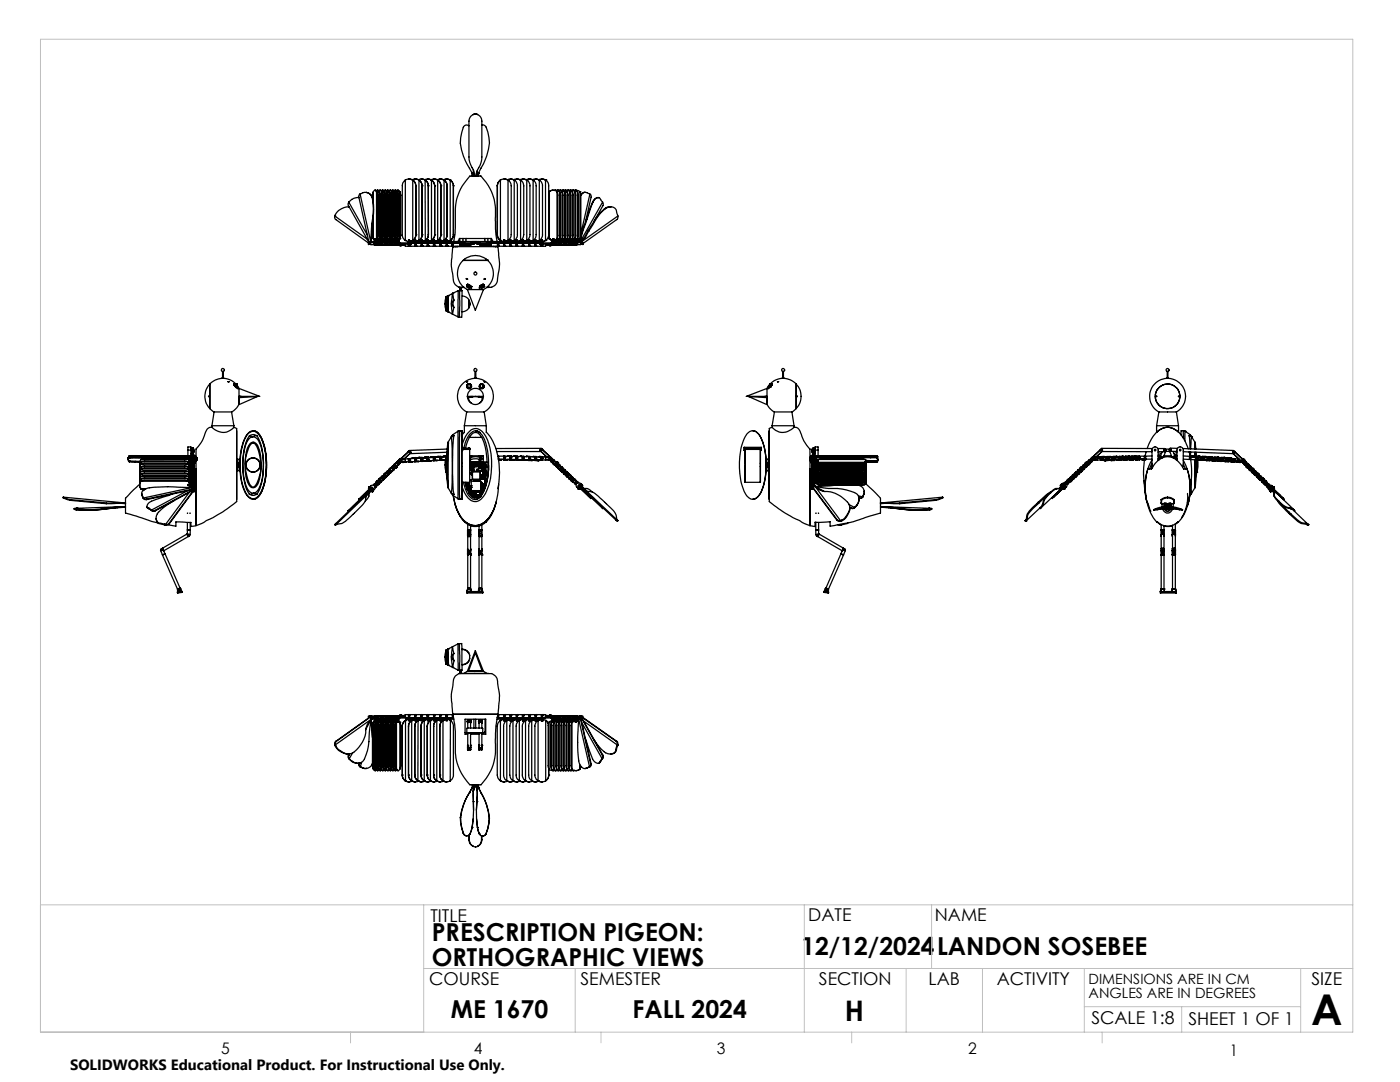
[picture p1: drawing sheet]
<svg xmlns="http://www.w3.org/2000/svg" width="279mm" height="216mm" viewBox="0 0 279 216" stroke-linecap="round" stroke-linejoin="round" font-family="sans-serif">
<defs><g id="words">
<text font-size="8.5" x="261.7" y="204.6">A</text>
<text font-size="5.6" x="168.6" y="203.7">H</text>
<g font-size="4.9">
<text x="86.2" y="187.8">PRESCRIPTION PIGEON:</text>
<text x="159.9" y="190.5">12/12/2024</text>
<text x="187" y="190.5">LANDON SOSEBEE</text>
<text x="86.2" y="192.7">ORTHOGRAPHIC VIEWS</text>
<text x="90" y="203.2">ME 1670</text>
<text x="126.3" y="203.1">FALL 2024</text>
</g>
<g font-size="3.5">
<text x="85.9" y="183.9">TITLE</text>
<text x="161.3" y="183.8">DATE</text>
<text x="186.6" y="183.8">NAME</text>
<text x="85.6" y="196.5">COURSE</text>
<text x="115.9" y="196.5">SEMESTER</text>
<text x="163.4" y="196.5">SECTION</text>
<text x="185.3" y="196.5">LAB</text>
<text x="198.9" y="196.5">ACTIVITY</text>
<text x="261.7" y="196.5">SIZE</text>
<text x="217.8" y="204.4">SCALE 1:8</text>
<text x="237.2" y="204.4">SHEET 1 OF 1</text>
</g>
<g font-size="3.2">
<text x="44.2" y="210.4">5</text>
<text x="94.6" y="210.3">4</text>
<text x="143.1" y="210.4">3</text>
<text x="193.2" y="210.3">2</text>
<text x="245.4" y="210.6">1</text>
</g>
<text font-size="3" x="14" y="213.5">SOLIDWORKS Educational Product. For Instructional Use Only.</text>
<g font-size="2.8">
<text x="217.2" y="196.4">DIMENSIONS ARE IN CM</text>
<text x="217.2" y="199.2">ANGLES ARE IN DEGREES</text>
</g>
</g></defs>
<g fill="none" stroke="#000" stroke-width=".25">
<path d="M71.6 39.4l-1 .2-1 .7M71.9 38.7a1.54 1.54 0 0 1 1.6-.2 1.54 1.54 0 0 1 .9 1.4M71.9 38.7l-.3 .2v.4l2 9-4.1-7.3v-.3l.1-.4M71.9 38.7l2.1 9.6M73.1 38.4a1.56 1.56 0 0 1 1.3 1.5M74.4 39.9l.1 1.9-.1 1.8M74.4 39.9h.1M74.4 39.9l.2 1.9-.2 1.8M74.5 38.3l-.2 .5v.6M74.8 38h.2l.2 .3M74.8 38l.3 .3M74.8 38l-.3 .3v2.1"/>
<path d="M75.1 38.3l.2 .6M75.1 38.3v9.3M75.1 38.3h.1M75.2 38.3h.1M75.2 38.3l.2 .6M75.3 38h.2l.2 .3M75.3 38l.4 .3M75.3 38l-.2 .1M75.3 38.9h.1M75.3 38.9v8.1M75.4 38.9v8.1M75.7 38.3l.1 .6"/>
<path d="M75.7 38.3v10M75.7 38.3h.1M75.7 38.3l.2 .6M75.8 38h.2l.3 .3M75.8 38l.4 .3M75.8 38l-.2 .1M75.8 38.9v8.1M75.8 38.9h.1M75.9 38.9v8.1M76.2 38.3l.1 .6M76.2 38.3v10M76.2 38.3h.1"/>
<path d="M76.3 38.3l.1 .6M76.3 38.3h-.1M76.3 38.3h.1M76.3 38h.2l.3 .3M76.3 38l.4 .3M76.3 38l-.2 .1M76.3 38.9h.1M76.3 38.9v8.1M76.4 38.9v8.1M76.7 38.3l.1 .6M76.7 38.3v9.3M76.7 38.3h.1"/>
<path d="M76.8 38.3l.1 .6M76.8 38.3h-.1M76.8 38.3h.1M76.8 38h.2l.3 .3M76.8 38l.4 .3M76.8 38l-.2 .1M76.8 38.9h.1M76.8 38.9v8.1M76.9 38.9v8.1M77.2 38.3l.2 .6M77.2 38.3v9.3M77.2 38.3h.1"/>
<path d="M77.3 38.3l.1 .6M77.3 38h.2l.2 .3M77.3 38l.4 .3M77.3 38l-.1 .1M77.4 38.9h.1M77.4 38.9v8.1M77.7 38.3l.2 .6M77.7 38.3v9.3M77.7 38.3h.1M77.8 38.3l.1 .6M77.9 38h.1l.3 .3M77.9 38l.3 .3"/>
<path d="M77.9 38l-.3 .1M77.9 38.9h.1M77.9 38.9v8.1M78.2 38.3l.2 .6M78.2 38.3v9.3M78.2 38.3h.1M78.3 38.3l.2 .6M78.3 38.3h-.1M78.3 38.3h.1M78.4 38h.1l.3 .3M78.4 38l.3 .3M78.4 38l-.3 .1"/>
<path d="M78.4 38.9h.1M78.4 38.9v8.1M78.5 38.9v8.1M78.7 38.3l.2 .6M78.7 38.3v9.3M78.7 38.3h.1M78.8 38.3l.2 .6M78.8 38.3h-.1M78.8 38.3h.1M78.8 38h.3l.2 .3M78.8 38l.4 .3M78.8 38l-.1 .1"/>
<path d="M78.9 38.9h.1M78.9 38.9v8.1M79 38.9v8.1M79.2 38.3l.2 .6M79.2 38.3v9.3M79.2 38.3h.1M79.3 38.3l.1 .6M79.3 38.3h-.1M79.3 38.3h.1M79.4 38h.2l.2 .3M79.4 38l.3 .3M79.4 38l-.2 .1"/>
<path d="M79.4 38.9h.1M79.4 38.9v8.1M79.7 38.3l.2 .6M79.7 38.3v9.3M79.7 38.3h.1M79.8 38.3l.2 .6M79.8 38.3h-.1M79.8 38.3h.1M79.9 38.9h.1M79.9 38.9v8.1M80 38.9v8.1M80.9 35.9a1.26 1.26 0 0 0-.6 1.2v9.7a1.27 1.27 0 0 0 .6 1.2"/>
<path d="M81.6 35.7h.1M81.6 35.7l.8 .2M81.6 35.7l-.7 .2v12.1M82.4 35.9a1.38 1.38 0 0 1 .6 1.2M82.4 35.9h.1M82.4 35.9a1.41 1.41 0 0 1 .6 1.2M82.4 35.9v12.1M82.8 35.7h.1M82.9 35.7l.7 .2M82.9 35.7l-.6 .2M82.9 35.7h.1M83 37.1v9.7"/>
<path d="M83 37.1h.1M83.6 35.9l.4 .4 .2 .8M83.6 35.9v12.1M83.6 35.9h.1M84.1 35.7h.1M84.1 35.7l.8 .2M84.1 35.7l.7 .2M84.1 35.7l-.6 .2M84.2 37.1h.1M84.2 37.1v9.7M84.8 35.9l.6 .7 .1 .5M84.8 35.9h.1"/>
<path d="M84.8 35.9l.1 12.1M84.9 35.9h.1M84.9 35.9a1.26 1.26 0 0 1 .6 1.2M85.3 35.7l.8 .2M85.3 35.7l-.5 .2M85.5 37.1h.1M85.5 37.1v9.7M86.1 35.9l.5 .5 .1 .7M86.1 35.9h.1M86.1 35.9a1.41 1.41 0 0 1 .6 1.2M86.1 35.9v12.1M86.6 35.7h.1"/>
<path d="M86.6 35.7l.7 .2M86.6 35.7l-.6 .2M86.7 35.7l.7 .2M86.7 37.1h.1M86.7 37.1v9.7M87.3 35.9l.4 .4 .3 .8M87.3 35.9v12.1M87.3 35.9h.1M87.4 35.9a1.26 1.26 0 0 1 .6 1.2M87.4 35.9h-.1M87.8 35.7l.8 .2M87.8 35.7l-.5 .2"/>
<path d="M87.8 35.7h.1M88 37.1h.1M88 37.1v9.7M88.6 35.9a1.38 1.38 0 0 1 .6 1.2M88.6 35.9h.1M88.6 35.9a1.41 1.41 0 0 1 .7 1.2M88.6 35.9v12.1M89.1 35.7l.8 .2M89.1 35.7l-.6 .2M89.2 37.1h.1M89.2 37.1v9.7M89.3 37.1v9.7"/>
<path d="M89.9 35.9l.4 .5 .2 .7M89.9 35.9h.1M89.9 35.9a1.41 1.41 0 0 1 .6 1.2M89.9 35.9v12.1M90.5 37.1h.1M90.5 37.1v9.7M93.6 25.1l-.5-.2-.4 .2a7.1 7.1 0 0 0 .2 6.9l1.3 2.5M94.2 34.5h.1M94.2 34.5l.1 .6M94.4 33.9l.1 1.2M94.5 22.8l-.1 .1M94.5 34.5h-.3"/>
<path d="M94.9 22.7a1.45 1.45 0 0 0-1.3 1.5v7.1a7.1 7.1 0 0 0 1 3l.2 .9M94.9 22.7a1.46 1.46 0 0 1 1.3 1.5v7.1a6 6 0 0 1-1.1 3l-.1 .9M94.9 22.7l.4 .2M94.9 22.7h.1M94.9 22.7l-.4 .2M95.2 34v1.1M95.2 34.5h.3M95.3 22.8v.1M95.5 34.5h.1M95.5 34.5v.6M96.2 24.9l.5 .1a7.1 7.1 0 0 1 .1 7l-1.3 2.5M99.2 37.1h.1"/>
<path d="M99.2 37.1v9.7M99.3 37.1v9.7M99.9 35.9a1.26 1.26 0 0 0-.6 1.2M99.9 35.9l-.5 .5-.2 .7M99.9 35.9v12.1M100.6 35.7l-.7 .2M100.6 35.7l.8 .2M101.2 35.8h.1a1.22 1.22 0 0 1 1.3 .1M101.4 35.9a1.41 1.41 0 0 1 .6 1.2v9.7a1.41 1.41 0 0 1-.6 1.2M101.4 35.9h.1M101.4 35.9v12.1M101.9 35.7l.8 .2"/>
<path d="M102.6 35.9a1.41 1.41 0 0 1 .7 1.2v9.7a1.41 1.41 0 0 1-.7 1.2M102.6 35.9v12.1M102.6 35.9h.1M102.7 35.9h.1M103.1 35.7l-.6 .1M103.1 35.7l.8 .2M103.2 35.7l.7 .2M103.9 35.9a1.41 1.41 0 0 1 .6 1.2v9.7a1.41 1.41 0 0 1-.6 1.2M103.9 35.9h.1M103.9 35.9v12.1M104.4 35.7l-.6 .1M104.4 35.7l.7 .2"/>
<path d="M105 35.8h.1a1.27 1.27 0 0 1 1.3 .1M105.1 35.9a1.41 1.41 0 0 1 .7 1.2v9.7a1.41 1.41 0 0 1-.7 1.2M105.1 35.9h.1M105.1 35.9v12.1M105.6 35.7l.8 .2M106.4 35.9a1.27 1.27 0 0 1 .6 1.2v9.7a1.27 1.27 0 0 1-.6 1.2M106.4 35.9h.1M106.4 35.9v12.1M106.9 35.7l-.6 .1M106.9 35.7l.7 .2M107.5 35.8h.1a1.22 1.22 0 0 1 1.3 .1M107.6 35.9a1.41 1.41 0 0 1 .7 1.2v9.7a1.41 1.41 0 0 1-.7 1.2"/>
<path d="M107.6 35.9h.1M107.6 35.9v12.1M108.1 35.7l.8 .2M108.9 35.9a1.21 1.21 0 0 1 .6 1.2v9.7a1.21 1.21 0 0 1-.6 1.2zM108.9 35.9h.1M109.6 38.3l-.1 .3M109.6 38.3l-.1 .1M109.6 38.3v9.3M109.6 38.3h.1M110.3 38h-.4l-.3 .3M110.3 38h.1M110.4 38h-.4l-.4 .3"/>
<path d="M110.4 38h.4l.4 .3M110.6 38h.3zM110.8 38h.1M110.9 38h.4l.4 .3M111.2 38.3h.1M111.2 38.3l.1 .4v8.5l-.1 .4M111.2 38.3v9.3M111.4 38h-.2M111.4 38h.4l.4 .3M111.4 38h-.3M111.7 38h.2zM111.7 38.3h.1"/>
<path d="M111.7 38.3l.2 .6v8.2l-.2 .5M111.7 38.3v9.3M111.9 38h.5l.3 .3M112.2 38.3h.1M112.2 38.3l.2 .5v8.3l-.2 .5M112.2 38h.2zM112.2 38.3v9.3M112.4 38h.1M112.4 38h.5l.3 .3M112.7 38h.2zM112.7 38.3h.1M112.7 38.3l.2 .6v8.2l-.2 .5"/>
<path d="M112.7 38.3v9.3M112.9 38h.1M112.9 38h.4l.4 .3M113.2 38h.3zM113.2 38.3h.1M113.2 38.3l.2 .5v8.3l-.2 .5M113.2 38.3v9.3M113.5 38h.4l.3 .3M113.7 38.3l.2 .6v8.1l-.2 .6M113.7 38.3h.1M113.7 38.3v9.3M113.9 38h-.2"/>
<path d="M113.9 38h.5l.3 .3M114.2 38.3h.1M114.2 38h.2zM114.2 38.3l.2 .5v8.3l-.2 .5M114.2 38.3v9.3M114.4 38h.5l.4 .3M114.7 38.3l.2 .4v8.5l-.2 .4M114.7 38.3h.1M114.7 38.3v9.3M114.8 38h.2zM114.9 38h.1M115 38h.4l.3 .3"/>
<path d="M115.2 38.3h.1M115.3 38.3l.1 .5v8.3l-.1 .5M115.3 38.3v9.3M115.7 38.3l.2 .6M115.7 38.3h.1M115.7 38.3v9.3M115.9 38.9v8.3l-.2 .4M116.8 38.4l-.5 .1-.4 .3M117.7 38.7a1.11 1.11 0 0 0-1.8 .3M117.7 38.7l.2 .2 .1 .4-1.2 5M117.7 38.7l-1.8 8M119.5 39.4l-.8 .3-.4 .6"/>
<path d="M119.5 39.4h.1M66.8 43.1v.3l.2 .4 6.5 4.7M66.8 43.1h.1M66.8 43.1l6.5 4.6M69.5 41.3h.2M69.6 40.3l3.7 6.7M69.7 41.3a2.99 2.99 0 0 0-2.9 1.8M73.7 48.7h.1M73.7 48.4h.1M73.7 48.4l.1 .1-.1 .2M74 48.3h.6M74 48.3v.5h.6"/>
<path d="M74 48.3h-.4l-.1 .5M74 48.3h.1M74.1 48.3h.1M74.1 48l.1 .3M74.2 48.3h.1M74.3 44.5v2.6l.2 .5M74.4 43.6l-.4 4.7M74.4 43.6h.1M74.4 43.6l-.3 4.7M74.5 47.6l.2 .3M74.5 47.6h.1M74.5 43.1v4.5"/>
<path d="M74.6 48.4l-.1 .1 .1 .3M74.7 48.3l-.1 .4 .4 .2M74.7 48.3v-.7h.2v.7M74.7 48.3h.2M74.9 47.9h.1M74.9 48.3l-.1 .4 .1 .1M75 48.8h.1M75 48.8v.1M75 47.9l.1 .4M75.1 47.8l.1 .1M75.1 48.8l-.1 .1M75.1 47.6h.1"/>
<path d="M75.1 47.6l-.2 .3M75.1 48.3h-.1a.26 .26 0 0 0-.2 .3 .26 .26 0 0 0 .2 .2M75.1 47.6h.3v.3M75.2 48.3a.35 .35 0 0 0 .1 .6h.2M75.2 48.3h.2M75.2 47.6v.7M75.2 47.6l-.3 .3M75.2 47.6h.1M75.3 47l-.2 .6M75.3 47h.1M75.4 47.9h.1M75.4 48.3a.35 .35 0 0 0 .1 .6v-.1"/>
<path d="M75.4 47.9v.4M75.4 47l-.2 .6M75.5 48.8h.2M75.5 48.8v.1M75.6 47.9v.4M75.6 48.8l-.1 .1M75.6 47.8l.1 .1M75.7 47.6h.1M75.7 47.6l-.3 .3M75.7 48.3h-.2a.26 .26 0 0 0-.2 .3 .26 .26 0 0 0 .2 .2M75.7 47.6h.2v.7M75.7 48.3a.35 .35 0 0 0 .1 .6h.2"/>
<path d="M75.7 48.3h.2M75.8 47l-.1 .6M75.8 47h.1M75.9 47.9h.1M75.9 48.3a.35 .35 0 0 0 .1 .6v-.1M75.9 47l-.2 .6M76 48.8h.2M76 48.8v.1M76.1 47.9v.4M76.1 48.8l-.1 .1M76.1 47.8l.1 .1M76.2 47.6h.1"/>
<path d="M76.2 47.6l-.3 .3M76.2 48.3h-.2a.26 .26 0 0 0-.2 .3 .26 .26 0 0 0 .2 .2M76.2 47.6h.2v.7M76.2 48.3l-.1 .5 .4 .1M76.2 48.3h.2M76.3 47.6l-.4 .3M76.3 47.6h.1M76.3 47l-.1 .6M76.3 47h.1M76.4 47.9h.1M76.4 48.3l-.1 .4 .1 .1M76.4 47l-.1 .6"/>
<path d="M76.5 48.8h.1l-.1 .1M76.5 48.8v.1M76.6 47.9l.1 .4h-.2a.26 .26 0 0 0-.2 .3 .26 .26 0 0 0 .2 .2M76.6 47.8l.1 .1M76.7 47.6h.1M76.7 47.6l-.3 .3M76.7 47.6h.2v.7M76.7 48.3a.36 .36 0 0 0 .1 .6h.2M76.7 48.3h.2M76.7 47.6v.7M76.8 47.6l-.4 .3M76.8 47.6h.1"/>
<path d="M76.8 47l-.1 .6M76.8 47h.1M76.9 47.9h.1M76.9 48.3a.35 .35 0 0 0 .1 .6v-.1M76.9 47l-.1 .6M77 48.8h.1l-.1 .1M77 48.8v.1M77.1 47.9l.1 .4h-.2a.26 .26 0 0 0-.2 .3 .26 .26 0 0 0 .2 .2M77.2 47.8v.1M77.2 47.6h.1M77.2 47.6l-.3 .3M77.2 47.6h.2v.7"/>
<path d="M77.2 48.3a.35 .35 0 0 0 .1 .6h.2M77.2 48.3h.2M77.2 47.6v.7M77.3 47.6l-.4 .3M77.3 47.6h.1M77.4 47l-.2 .6M77.4 47h.1M77.4 47.9h.1M77.4 48.3a.35 .35 0 0 0 .1 .6M77.4 47l-.1 .6M77.5 48.8h.2M77.5 48.8v.1"/>
<path d="M77.6 47.9v.4M77.6 48.8l-.1 .1M77.6 47.8l.1 .1M77.7 47.6h.1M77.7 47.6l-.3 .3M77.7 48.3l-.4 .2 .2 .3M77.7 47.6h.2v.7M77.7 48.3a.35 .35 0 0 0 .1 .6h.2M77.7 48.3h.2M77.7 47.6v.7M77.8 47.6l-.4 .3M77.8 47.6h.1"/>
<path d="M77.9 47l-.2 .6M77.9 47h.1M77.9 47.9h.1M77.9 48.3l-.1 .4 .2 .2M77.9 47l-.1 .6M78 48.8v.1M78 48.8h.2M78.1 47.9v.4M78.1 47.8l.1 .1M78.1 48.8l-.1 .1M78.2 47.6h.1M78.2 47.6l-.3 .3"/>
<path d="M78.2 48.3h-.2a.26 .26 0 0 0-.2 .3 .26 .26 0 0 0 .2 .2M78.2 47.6h.2v.3M78.2 48.3a.36 .36 0 0 0 .1 .6h.2M78.2 48.3h.2M78.2 47.6v.7M78.3 47.6l-.4 .3M78.3 47.6h.1M78.4 47l-.2 .6M78.4 47h.1M78.4 47.9h.1M78.4 48.3a.36 .36 0 0 0 .1 .6v-.1M78.4 47.9v.4"/>
<path d="M78.5 47l-.2 .6M78.5 48.8h.2M78.5 48.8v.1M78.6 47.9v.4M78.6 48.8l-.1 .1M78.7 47.6h.1M78.7 47.6l-.3 .3M78.7 47.8v.1M78.7 48.3h-.2a.26 .26 0 0 0-.2 .3 .26 .26 0 0 0 .2 .2M78.7 47.6h.2v.3M78.7 48.3a.35 .35 0 0 0 .1 .6h.2M78.7 48.3h.2"/>
<path d="M78.7 47.6v.7M78.8 47.6l-.4 .3M78.8 47.6h.1M78.9 47l-.2 .6M78.9 47h.1M78.9 47.9h.1M78.9 48.3a.35 .35 0 0 0 .1 .6v-.1M78.9 47.9v.4M79 47l-.2 .6M79 48.8h.2M79 48.8v.1M79.1 47.9v.4"/>
<path d="M79.1 48.8l-.1 .1M79.2 47.8v.1M79.2 47.6h.1M79.2 47.6l-.3 .3M79.2 48.3l-.4 .2 .2 .3M79.2 47.6h.2v.7M79.2 48.3a.35 .35 0 0 0 .1 .6h.2M79.2 48.3h.2M79.2 47.6v.7M79.3 47.6l-.4 .3M79.3 47.6h.1M79.3 48.9h.1"/>
<path d="M79.4 47l-.2 .6M79.4 47h.1M79.4 47.9h.1M79.4 48.3l-.1 .4 .2 .1M79.4 47l-.1 .6M79.5 48.8h.1M79.5 48.8v.1M79.6 48.3a.25 .25 0 0 0-.3 .2 .25 .25 0 0 0 .2 .3M79.6 48.3l.2 .2M79.6 48.3l-.1 .1 2 .1M79.6 48.8h.1M79.6 47.9l.1 .4"/>
<path d="M79.7 48.8l.2 .2M79.7 48.8l-.2 .1M79.7 48.8h.2M79.7 47.6h.1M79.7 47.6l-.3 .3M79.8 48.7l-.1 .1M79.8 49h.1M79.8 49h.3M79.8 47.6l-.4 .3M79.8 47.6h.1M79.9 47l-.2 .6M79.9 47h.1"/>
<path d="M79.9 49h.2M79.9 48.7v.1M79.9 48.8v.2M79.9 48.8h1M80 47l-.2 .6M80.1 49h.1M80.1 49h.8M80.9 48h.1M80.9 48.7v.1M80.9 48.8v.3h9.3M81.5 48.5h.2M81.5 48.7v.4"/>
<path d="M81.5 47.9v.3l-.6-.2M81.5 47.9h.1M81.5 47.9h.2v.6M81.6 48.7h.1M81.6 48.7h.3M81.7 48.5l-.1 .1 .1 .1M81.7 48.7h-2.2l.1 .1M81.7 48.8l.1 .3zM81.7 48.2h-.2v.3M81.7 48.2h10.7M81.7 48.5h12.5M81.8 48.2h.1"/>
<path d="M81.8 49.1h.1M81.9 48.7h.1M82 48.5v.2h-.3M82.4 48h.1M82.4 48l-.7 .2M82.4 48l-.6 .2M82.8 47.9v.3l-.5-.2M82.8 47.9h.2v.3l.6-.2M82.8 48.5v.6M82.8 47.9h.1M82.8 48.5h.1M82.8 48.5h.2"/>
<path d="M83 46.8a1.41 1.41 0 0 1-.6 1.2M83 46.8h.1M83 48.2h.1M83 49.1h.1M83 48.5v.6M83.6 48h.1M83.6 48l-.6 .2M84 47.9v.3l-.5-.2M84 48.5v.6M84 47.9h.1M84 47.9h.2v.3M84 48.5h.1"/>
<path d="M84 48.5h.2M84.2 46.8a1.41 1.41 0 0 1-.6 1.2M84.2 46.8h.1M84.2 46.8a1.26 1.26 0 0 1-.6 1.2M84.2 48.2h.1M84.2 48.5l.1 .6M84.2 48.5h.1M84.3 48.2h.1M84.3 49.1h.1M84.3 48.5v.6M84.3 48.5h.1M84.9 48h.1"/>
<path d="M84.9 48l-.7 .2M84.9 48l-.6 .2M85.3 47.9v.3l-.5-.2M85.3 47.9h.2v.3l.6-.2M85.3 48.5v.6M85.3 47.9h.1M85.3 48.5h.1M85.3 48.5h.2M85.5 46.8a1.26 1.26 0 0 1-.6 1.2M85.5 46.8h.1M85.5 48.2h.1M85.5 49.1h.1"/>
<path d="M85.5 48.5v.6M85.5 46.8a1.41 1.41 0 0 1-.6 1.2M86.1 48h.1M86.1 48l-.6 .2M86.5 47.9v.3l-.5-.2M86.5 47.9h.2v.3l.6-.2M86.5 48.5v.6M86.5 47.9h.1M86.5 48.5h.1M86.5 48.5h.2M86.7 46.8a1.41 1.41 0 0 1-.6 1.2M86.7 46.8h.1"/>
<path d="M86.7 48.2h.1M86.7 49.1h.1M86.7 48.5v.6M87.3 48l.5 .2M87.3 48h.1M87.4 48l-.7 .2M87.7 48.5l.1 .6M87.7 48.5h.3M87.7 48.5h.1M88 46.8a1.41 1.41 0 0 1-.7 1.2M88 46.8h.1M88 46.8a1.26 1.26 0 0 1-.6 1.2"/>
<path d="M88 48.2h.1M88 49.1h.1M88 48.5v.6M88.6 48h.1M88.6 48l-.6 .2v-.3h-.3v.3M88.6 48l-.6 .2M89 47.9v.3l-.5-.2M89 47.9h.2v.3l.7-.2M89 48.5v.6M89 47.9h.1M89 48.5h.3M89 48.5h.1"/>
<path d="M89 59.2a4.3 4.3 0 0 0 0 2.8M89 59.2v2.8M89.1 59.2h-.1M89.1 59.2l-.1 2.8M89.2 46.8a1.26 1.26 0 0 1-.6 1.2M89.2 46.8h.1M89.3 48.2h.1M89.3 49.1h.1M89.3 48.5v.6M89.3 46.8a1.41 1.41 0 0 1-.7 1.2M89.4 59.1l-.3 .1M89.4 59.1h.1"/>
<path d="M89.4 59.1l-.1 3.1M89.4 59h.1M89.4 59v3.2M89.4 59v.1M89.9 48h.1M89.9 48l-.6 .2M90.2 48.6h.3v-.1v.6h1.3M90.2 48.6v.4M90.2 49h.3M90.3 48.6l-.1-.1v.6l.1-.1M90.3 58.6l-.9 .4M90.3 58.6l-.2 1.9"/>
<path d="M90.3 58.6h.1M90.3 58.6l.3 1.3M90.4 49.2l-.2 1.8a13.6 13.6 0 0 0 .3 4.7 1.75 1.75 0 0 0 1.2 1.6h.9M90.4 49.2h.6M90.4 49v.2M90.5 46.8a1.41 1.41 0 0 1-.6 1.2M90.5 46.8h.1M90.5 46.8l-.3 .8-.3 .4M90.6 48.2a38.9 38.9 0 0 0 .3-7 9.6 9.6 0 0 1 2.9-6.1h2.1a10.1 10.1 0 0 1 2.9 8.9l.1 2.3 .3 1.9M90.6 59.9l-.2 .5 .2 .9M90.6 59.9l-.5 .6M91 49.1v.1"/>
<path d="M91.3 48.5h.1M91.4 49.1l-.4 .1M91.5 58l-1.2 .6M91.7 48.5h.1M91.7 58h-.3v5.2M91.7 58h.5v1.2l-.1 4.1h-.4M91.7 58v5.3M91.8 47.6h.6M91.8 47.6v.6M91.8 47.6l-.4 .6M91.8 48.8v.2h1.9M91.8 48.8v.3v-.1"/>
<path d="M91.8 48.8h1.9M91.8 48.7v-.2v.3M91.8 57.3v.2M91.8 57.8v.2M92 57.3v.2M92 57.8v.2M92.1 48.5v.2M92.2 57.4h.4M92.2 48.5h.1M92.2 59.1l.8 .2 .6 .5v1.7l-.6 .5-.8 .2M92.3 48.5h.2M92.4 48.2h1.8"/>
<path d="M92.4 47.6h.6M92.4 47.6v.6M92.4 52a3.6 3.6 0 0 0 .9 5.8M92.4 52h4.9M92.5 48.5h-.2M92.5 48.5h.1M92.5 51.9a3.6 3.6 0 0 1 4.7 0M92.5 51.9l-.1 .1M92.5 51.9h.1M93 47.6h3.8M93 47.6v.6M93.1 55.6v.1"/>
<path d="M93.1 55.6h.1M93.1 55.7h.1M93.2 57.2h.1M93.2 56.8v.4M93.2 56.8a.71 .71 0 0 1 .8 .8 .67 .67 0 0 1-.8-.8zM93.3 57.2h.1M93.3 57.8h3.2M93.3 57.8l1.6 4.1 1.6-4.1M93.3 56.7v.5M93.4 57.2h.1M93.4 56.7v.5M93.5 56.8v.4"/>
<path d="M93.5 57.2h.1M93.6 57.2h.1M93.6 59.9l.1 .4M93.6 56.8v.4M93.7 48.7v.1M93.7 48.8v.2M93.7 48.8h.3M93.7 56.9v.3M93.7 57.2h.1M93.8 57.2h.1M93.8 56.9v.3M93.8 57v.2"/>
<path d="M93.9 48.7l.1 .1M93.9 57.2h.1M93.9 57v.2M93.9 48.7h-2.1v.1M93.9 48.5v.2M93.9 57.1v.1M94 57.2h.1M94 57.1v.1M94 48.8l-.3 .2M94.1 48.7h.1M94.1 48.7h.3M94.2 48.5h.4"/>
<path d="M94.2 48.2h.4v.5h-.7M94.2 48.2v.3M94.4 48.7h.1M94.5 48.2h.7M94.6 48.5h.9M94.7 48.2v.3M94.8 48.5h.1M94.8 48.2v.3M95 48.2v.3M95.1 48.2v.3v-.3M95.2 48.2h.3M95.2 48.2v.5h.6"/>
<path d="M95.4 48.7h.2M95.4 48.7h.1M95.5 48.2h1.9M95.5 48.2v.3M95.5 48.5h12.5M95.6 48.7h.1M95.7 48.8l.4 .2M95.7 57.2h.1M95.7 48.8h.4M95.8 48.7h2.2v.1M95.8 57.2h.1M95.8 48.5v.2"/>
<path d="M95.8 57.1a.45 .45 0 0 1 .4-.4 .45 .45 0 0 1 .4 .2 .64 .64 0 0 1-.3 .6 .64 .64 0 0 1-.7 0zM95.8 57.1v.1M95.8 57v.2M95.9 48.7l-.2 .1M95.9 57.2h.1M95.9 57v.2M96 57.2h.1M96 56.9v.3M96.1 48.7v.1M96.1 48.8v.2M96.1 57.2h.1M96.1 56.9v.3"/>
<path d="M96.1 48.8h1.9M96.1 56.8v.4M96.2 56.8v.4M96.2 57.2h.1M96.3 57.2h.1M96.3 56.8v.4M96.4 57.2h.1M96.4 56.7v.5M96.4 56.8v.4M96.5 57.2h.1M96.5 56.8v.4M96.6 55.7h.1"/>
<path d="M96.7 55.6l-.1 .1M96.7 55.6h.1M96.7 47.6h.1M96.8 47.6h.6M96.8 47.6v.6M97.2 57.4h.3M97.2 48.5h.1M97.2 51.9l.1 .1M97.2 51.9h.1M97.3 48.5h.1M97.3 52a3.6 3.6 0 0 1-.8 5.8M97.3 48.5h.2"/>
<path d="M97.4 48.2h10.6M97.4 47.6h.6M97.4 47.6v.6M97.5 57.3h.1M97.5 48.5h.1M97.5 48.5h-.2M97.6 48.5v.2M97.9 48.7v-.2l.1 .3M98 48.8v.2h-1.9M98 48.8l-.1 .3v-.1M98 47.6v.6M98 47.6l.4 .6"/>
<path d="M98.1 48.5h.1M98.5 49.1v.1M98.5 48.5h.1M98.8 49.1l.5 .1h-8.9M99.2 46.8a1.41 1.41 0 0 0 .7 1.2M99.2 48.5l.1 .1h.2M99.2 46.8h.1M99.3 46.8a1.26 1.26 0 0 0 .6 1.2M99.3 48.5v.6h-1.4M99.3 49h.2M99.3 49l.2 1.9a12.6 12.6 0 0 1-.2 5 1.74 1.74 0 0 1-2.2 1.4M99.5 48.6v-.1v.6v-.1"/>
<path d="M99.5 48.6v.4M99.9 48l.6 .2M99.9 48h.1M100.5 48.2h.1M100.5 47.9h.1M100.5 48.5v.6M100.5 49.1h.1M100.5 47.9v.3M100.5 48.5h.3M100.5 47.9h.3v.3M100.8 48.2h.1M100.8 48.5v.6"/>
<path d="M100.8 49.1h.1M100.8 48.5h.1M101.4 48l-.6 .2M101.4 48h.1M101.7 48.2h.1M101.7 48.5h.1M101.8 47.9v.3l-.6-.2M101.8 47.9h.2v.3l.6-.2M101.8 47.9h.1M101.8 48.5v.6M101.8 49.1h.1M101.8 48.5h.2"/>
<path d="M102 48.5v.6M102 48.2h.1M102 49.1h.1M102 48.5h.1M102.5 48l.5 .2M102.6 48h.1M102.7 48l-.7 .2M102.7 48h.1M103 47.9h.2v.3l.7-.2M103 48.2h.1M103 47.9h.1M103 48.5v.6"/>
<path d="M103 49.1h.1M103 47.9v.3M103 48.5h.3M103.3 48.5v.6M103.3 48.2h.1M103.3 49.1h.1M103.3 48.5h.1M103.8 48l.4 .2M103.9 48h.1M103.9 48l-.6 .2M104.2 48.2h.1M104.2 47.9h.1"/>
<path d="M104.2 48.5v.6M104.2 49.1h.1M104.2 47.9v.3M104.2 48.5h.3M104.2 47.9h.3v.3M104.5 49.1h.1M104.5 48.5v.6M104.5 48.2h.1M104.5 48.5h.1M105 48l.5 .2M105.1 48l-.6 .2M105.1 48h.1"/>
<path d="M105.5 47.9h.2v.3l.7-.2M105.5 48.2h.1M105.5 47.9h.1M105.5 48.5v.6M105.5 49.1h.1M105.5 47.9v.3M105.5 48.5h.3M105.8 48.5v.6M105.8 48.2h.1M105.8 49.1h.1M105.8 48.5h.1M106.3 48l.5 .2"/>
<path d="M106.4 48h.1M106.4 48l-.6 .2M106.8 48.2h.1M106.8 47.9h.1M106.8 48.5v.6M106.8 49.1h.1M106.8 47.9h.2v.3M106.8 47.9v.3M106.8 48.5h.2M107 48.2h.1M107 48.5v.6M107 49.1h.1"/>
<path d="M107 48.5h.1M107.5 48l.5 .2M107.6 48l-.6 .2M107.6 48h.1M107.7 48.5v.2h.4M107.8 48.7h.1M107.8 48.7h.4M108 48.5h.3M108 48.2h.3v.3M108 48.2v.3M108 48.2h.1M108 47.9h.1"/>
<path d="M108 48.8v.3zM108 49.1h.1M108 47.9h.2v.3M108 47.9v.3M108.1 48.5l.1 .1-.1 .1M108.1 48.7h2.2l-.1 .1M108.2 48.7h.1M108.2 48.2h.1M108.3 48.7v.4M108.3 48.2h.1M108.3 49.1h.1M108.9 48l-.7 .2"/>
<path d="M108.9 48h.1M108.9 48l-.6 .2M108.9 48.8v.3h-9.4M108.9 48.8h.9M108.9 49h.7M108.9 48.7v.1M109.4 47.3l.2 .3M109.5 47.1l.1 .5M109.6 47.6l.6 .3M109.6 47.6h.1M109.6 49h.2M109.6 47.6l.7 .3"/>
<path d="M109.7 49h.1M109.7 49h.3M109.8 48.7v.1M109.8 48.8v.2M109.8 48.8h.3M110 49h.1M110 48.7l.1 .1M110.1 48.8l-.3 .2M110.1 48.8l.1 .1M110.1 48.8h.2M110.2 48.3a.25 .25 0 0 1 .2 .2 .25 .25 0 0 1-.1 .3M110.2 48.3v.2h-1.9"/>
<path d="M110.2 48.3l-.2 .2M110.2 48.8v.1M110.3 47.9l-.2 .4M110.3 48.3a.36 .36 0 0 1 0 .6v-.1M110.3 48.3h.3M110.3 47.6v.7M110.6 48.3l.1 .4-.5 .2M110.6 47.9v.4M110.6 48.3h.2a.26 .26 0 0 1 .1 .3 .26 .26 0 0 1-.1 .2M110.6 48.8h.2M110.7 48.8l.1 .1M110.7 47.9h.1"/>
<path d="M110.7 47.9v.4M110.8 47.9h.1M110.8 48.8v.1M110.9 48.3l.1 .4-.2 .1M110.9 48.3h.2M110.9 47.8v.5M111.1 48.3a.35 .35 0 0 1-.1 .6h-.2M111.1 47.9v.4M111.1 48.3h.2a.26 .26 0 0 1 .2 .3 .26 .26 0 0 1-.2 .2M111.1 48.8h.2M111.1 47.9h.1M111.2 47.9h.1"/>
<path d="M111.2 48.8l.1 .1M111.2 47.6l-.6 .3-.1-.3h-.2v.3M111.2 47.6h.1M111.2 47.9v.4M111.3 48.8v.1M111.3 47.9h.1M111.4 48.3a.35 .35 0 0 1-.1 .6v-.1M111.4 48.3h.1M111.4 47.8v.5M111.5 48.3a.36 .36 0 0 1 0 .6h-.2M111.5 47.7v.6M111.6 48.3h.2a.26 .26 0 0 1 .2 .3 .26 .26 0 0 1-.2 .2"/>
<path d="M111.6 48.8h.2M111.7 48.8l.1 .1M111.7 47.6h.1M111.7 47.6l-.6 .3-.1-.2M111.7 47.9h.1M111.7 47.9v.4M111.8 47.9h.1M111.8 48.8v.1M111.9 48.3l.1 .4-.2 .2M111.9 48.3h.2M111.9 47.8v.5M112 47.7l.1 .6"/>
<path d="M112.1 48.3a.35 .35 0 0 1 .1 .4 .35 .35 0 0 1-.4 .2M112.1 48.3h.2a.26 .26 0 0 1 .2 .3 .26 .26 0 0 1-.2 .2M112.1 48.8h.2M112.2 47.6l-.7 .3M112.2 47.6h.1M112.2 48.8l.1 .1M112.3 47.9h-.2h.2M112.3 48.8v.1M112.3 47.9l-.1 .4M112.3 47.9h.1M112.4 48.3a.35 .35 0 0 1-.1 .6M112.4 48.3h.2"/>
<path d="M112.4 47.8v.5M112.6 48.3a.35 .35 0 0 1-.1 .6h-.2M112.6 47.7v.6M112.7 47.6l-.7 .3M112.7 47.6h.1M112.7 47.9h.1M112.7 47.9l-.1 .4h.2a.26 .26 0 0 1 .2 .3 .26 .26 0 0 1-.2 .2M112.8 48.8v.1M112.8 48.8h-.1l.1 .1M112.8 47.9h.1M112.9 48.3l.1 .4-.1 .1M112.9 48.3h.2"/>
<path d="M112.9 47.8v.5M113.1 48.3l.1 .4-.4 .2M113.1 47.9v.4M113.1 48.3l.4 .2-.2 .3M113.1 48.8h.2M113.2 47.6h.1M113.2 47.6l-.6 .3M113.2 48.8l.1 .1M113.2 47.9h.1M113.2 47.9v.4M113.3 47.9h-.1h.1M113.3 48.8v.1"/>
<path d="M113.3 47.9h.1M113.4 48.3a.35 .35 0 0 1-.1 .6v-.1M113.4 48.3h.2M113.4 47.8v.5M113.6 48.3a.35 .35 0 0 1-.1 .6h-.2M113.6 47.7v.6M113.7 47.9h.1M113.7 48.3h.1a.26 .26 0 0 1 .2 .3 .26 .26 0 0 1-.2 .2M113.7 48.8h.1M113.7 48.8l.1 .1M113.7 47.6l-.6 .3v-.2M113.7 47.6h.1"/>
<path d="M113.8 47.9h.1M113.8 47.9l-.1 .4M113.8 48.8v.1M113.9 48.3a.36 .36 0 0 1 0 .6v-.1M113.9 48.3h.2M113.9 47.8v.5M114.1 47.7v.6M114.1 48.3l.1 .4-.4 .2M114.2 48.3h.1a.26 .26 0 0 1 .2 .3 .26 .26 0 0 1-.2 .2M114.2 48.8h.1M114.2 48.8l.1 .1M114.2 47.6l-.6 .3"/>
<path d="M114.2 47.6h.1M114.3 47.9h.1M114.3 47.9l-.1 .4M114.3 48.8v.1M114.4 48.3l.1 .4-.1 .2M114.4 48.3h.2M114.4 47.8v.5M114.6 47.7v.6M114.6 48.3a.35 .35 0 0 1-.1 .6h-.2M114.7 48.3h.2a.26 .26 0 0 1 .1 .3 .26 .26 0 0 1-.1 .2M114.7 48.8h.2M114.7 47.6l-.6 .3"/>
<path d="M114.7 47.6h.1M114.7 48.8l.1 .1M114.8 47.9h.1M114.8 48.8v.1M114.9 47.9l-.2 .4M114.9 47.9h.1M114.9 48.3a.35 .35 0 0 1 0 .6M114.9 48.3h.2M114.9 47.8v.5M115.1 48.3a.36 .36 0 0 1 0 .6h-.3M115.1 47.7v.6M115.2 47.6h.1"/>
<path d="M115.3 47.6l-.7 .3M115.3 47.6h.1M115.4 47.8l.1 .5M115.5 48.3h.1M115.5 48.3h-.1M115.7 48.2h.1M115.7 48.2l-.1 .1M115.7 47.7l-.2 .6v-.5M115.7 47.6l-.6 .3M115.7 47.6h.1M115.7 48.2v.1M115.8 48.3v.5h-.6"/>
<path d="M115.8 48.3l-.6 .1 .1 .2-.1 .2M115.8 48.3h.4M115.9 48.3h.1M115.9 48.3h-.1M116 48.3h-.1M116.1 48.4h.1M116.1 48.7h.1M116.1 48.4l-.1 .1 .1 .2M116.1 48.4l-.1 .2 .1 .1M116.3 48.3v.5M117.1 43.7h.1M117.1 43.7l-1.4 4.5"/>
<path d="M117.2 43.7l-1.5 4.5M117.4 46l-.7 1.3-.8 1M117.4 46l.1 .1M117.5 46.1l-.7 1.2-.8 1M118.3 40.3l-1.2 3.4M118.3 40.3h.1M118.4 40.3a.97 .97 0 0 1 1.4-.7l.5 .7M118.4 40.3l-1.2 3.4M120.3 40.3l.1 .7-1.8 3.1M120.3 40.3l-4.6 8M120.6 41.7a22.8 22.8 0 0 0-3.2 4.3M120.6 41.7h.1"/>
<path d="M120.7 41.7a20.1 20.1 0 0 0-3.2 4.4M120.9 41.5h.1M120.9 41.5l-.3 .2M121 41.5a1.32 1.32 0 0 1 1.5-.1 1.32 1.32 0 0 1 .7 1.3l.1 .4M121 41.5l-.3 .2M121.8 41.3l-.9 .2M121.9 41.3h.1M123.3 43.1l-.1 .7-6.9 4.8M123.3 43.1l-7.3 5.2M41.9 76.6a3.5 3.5 0 0 0 0 4.9M41.9 76.6v4.9M44.3 75.5a3.6 3.6 0 0 0-2.4 1.1"/>
<path d="M44.3 75.5h.3M44.3 75.5v-.1l.3 .1M44.4 74.1a.3 .3 0 0 1-.2-.4 .3 .3 0 0 1 .5 0 .3 .3 0 0 1-.1 .4M44.4 74.1h.2M44.4 74.1v1.3M44.6 74.1v1.3M44.6 75.5l1.6 .5 .9 .6M45.4 76.2h.1M45.5 76.2h.1M45.6 76.2h.1M46.6 76.6h.5M46.6 76.7h.5"/>
<path d="M46.7 76.8h.4M46.7 76.7h.4M46.7 76.9h.4M46.8 76.9h.3M46.8 77h.3M46.8 76.6l-.2 .1 .1 .2a.81 .81 0 0 0 .9 .6l-.5-.7M46.9 77.1h.2M47 77.2h.1M47.1 77h.1M47.1 76.7l.6 .8M47.1 77v.1M47.1 76.9v.1"/>
<path d="M47.1 77.1h.1M47.1 76.9h.1M47.1 77.1v.1M47.1 77.2h.1M47.1 76.8v.1M47.1 76.8h.1M47.1 77.2v.1M47.1 77.3h.1M47.1 76.7v.1M47.1 76.7h.1M47.1 76.6v.1M47.7 79.1v.8a1.85 1.85 0 0 1-1.1 2.1l-.4 .2"/>
<path d="M47.7 79.3l3.7-.2-3.6 1.6zM47.7 77.5v1.6M47.7 79.1v.1M47.7 77.5l4.1 1.6h-4.1M48.2 79.3a.25 .25 0 0 0-.3-.2 .25 .25 0 0 0-.2 .2M48.2 79.1v.1M89 62h.1M89 62l.3 .2M89.3 62.2h.1M89.4 62.2l.9 .5M89.4 62.2h.1M90.1 60.5l.5 .8"/>
<path d="M90.1 60.5l.2 2.2M90.3 62.7h.1M90.3 62.7l1.1 .5M90.6 61.3l-.3 1.4M91.4 63.2l.3 .1M93.1 76.2h.1M93.2 77l.1 .2M93.2 77h.1M93.3 77.3l.1 .1M93.3 77.2v.1M93.3 79.1a1.61 1.61 0 0 1 1.6-1.6 1.61 1.61 0 0 1 1.6 1.6M93.3 79.1l.2 .8 .6 .6"/>
<path d="M93.3 79.1h3.2M93.4 77.4h.1M93.4 77.4h.2M93.4 76.7l-.2 .3M93.5 79.3l1.4-.2 1.3 .2a1.38 1.38 0 0 1-1.3 1.4 1.38 1.38 0 0 1-1.4-1.4zM93.5 76.6l-.1 .1M93.5 76.6h.1M93.6 76.6h.1M93.6 60.5h.1zM93.6 60.8h.1zM93.6 60.8v.2M93.6 60.5h.1"/>
<path d="M93.6 60.3h.1M93.6 60.5v-.2h.1v.7h-.1M93.7 77.4h.1M93.7 76.6h.1M93.7 76.6l.2 .1M93.7 76.6a.43 .43 0 0 1 .2 .7 .43 .43 0 0 1-.6 0 .43 .43 0 0 1 .1-.6M93.7 61l-.1 .4M93.7 60.4v.5M93.9 77.3h.1M93.9 77.3l-.1 .1M93.9 76.7l.1 .3M93.9 76.7h.1"/>
<path d="M93.9 77.2v.1M94 79.1l-.1 .2M94 79.1v.2M94 77h.1M94 77l-.1 .2M94.1 77a.49 .49 0 0 1-.4 .5 .49 .49 0 0 1-.6-.3M94.3 79.1v.1M94.7 75.5a3.6 3.6 0 0 0-3.3 2.7 3.6 3.6 0 0 0 1.7 4M94.7 75.5h.3M94.7 75.5v-.1l.3 .1M94.8 74.1a.31 .31 0 0 1-.2-.5 .31 .31 0 0 1 .5 0 .31 .31 0 0 1-.1 .5M94.8 74.1h.2"/>
<path d="M94.8 74.1v1.3M95 74.1v1.3M95 75.5a3.6 3.6 0 0 1 3.4 2.7 3.6 3.6 0 0 1-1.8 4M95.5 79.1v.1M95.6 77.1a.51 .51 0 0 0 .5 .4 .51 .51 0 0 0 .5-.4M95.7 77l.1 .2M95.7 79.1v.2M95.8 76.8l-.1 .2M95.8 77.3l.1 .1M95.8 77.2v.1M95.8 76.8h.1M95.9 77.4h.1"/>
<path d="M96 76.7l-.2 .1M96 76.7h.1M96 77.4h.1M96 76.6v.1M96 76.6h.1M96.1 76.6h.1M96.1 77.4h.1M96.2 76.6l.1 .1M96.2 76.6l-.4 .1-.1 .3M96.3 76.7h.1M96.3 77.4h-.1M96.3 76.6a.42 .42 0 0 1 .1 .8 .42 .42 0 0 1-.7-.4"/>
<path d="M96.3 76.7l.2 .4M96.3 77.4h.1M96.5 79.1l-.2 .8-.6 .6M96.5 77.2l-.2 .2M96.5 77.1h.1M96.6 76.2h.1M96.7 76.2h.1M149.4 79.1l3.7 .2-.1 1.4zM152.6 79.3a.25 .25 0 0 1 .2-.2 .25 .25 0 0 1 .3 .2M152.6 79.1v.1M152.8 79.2h.1zM153.1 79.1v.8a1.85 1.85 0 0 0 1 2.1l.5 .2"/>
<path d="M153.1 77.5v1.6M153.1 79.1l-.1 .1M153.1 77.5l-4.2 1.6h4.2M153.7 77h.1M153.7 76.6h.1M153.7 76.6l.1-.1a4.5 4.5 0 0 1 2.6-1.1v.1a3.6 3.6 0 0 1 2.5 1.1M153.7 76.7l-.6 .8M153.7 77v.1M153.7 77.1h.1M153.7 76.9h.1M153.7 77.1v.1M153.7 77.2h.1"/>
<path d="M153.7 76.8v.1M153.7 76.8h.1M153.7 77.2v.1M153.7 77.3h.1M153.7 76.7v.1M153.7 76.7h.1M153.7 76.6v.1M153.7 76.6h.4M153.7 77h.2M153.7 77.1h.2M153.7 76.9h.3M153.7 76.8h.4"/>
<path d="M153.7 76.7h.4M153.7 76.9v.1M153.7 77h.3M153.8 77.1l-.1 .1M153.9 76.6l.2 .1-.1 .2a.79 .79 0 0 1-.8 .6l.5-.7M155.2 76.2h.1M156.2 74.1a.3 .3 0 0 1-.2-.4 .3 .3 0 0 1 .5 0 .3 .3 0 0 1-.1 .4M156.2 74.1h.2M156.2 74.1v1.3M156.4 74.1v1.3M158.9 76.6a3.5 3.5 0 0 1 0 4.9M158.9 76.6v4.9"/>
<path d="M232.9 75.5a3.6 3.6 0 0 0-3.4 2.7 3.6 3.6 0 0 0 1.8 4M232.9 75.5h.3M232.9 75.5v-.1l.3 .1M232.9 74.1a.3 .3 0 0 1-.1-.4 .3 .3 0 0 1 .5 0 .3 .3 0 0 1-.2 .4M232.9 74.1h.2M232.9 74.1v1.3M233.1 74.1v1.3M233.2 75.5a3.6 3.6 0 0 1 3.3 2.7 3.6 3.6 0 0 1-1.7 4M235.2 79l.2 .1-.2 .1zM12.6 99.2l1.4 .5M12.6 99.2a.95 .95 0 0 0 .9 .5l.5 .1M12.6 99.2l12.4 1.2"/>
<path d="M14 99.7l7.2 .7M14 99.7v.1M14 99.8l7.2 .7M25.6 91.7l.2 .3M25.6 91.7v.3l.2 .2M25.6 91.6v.2M25.6 91.6v.1M25.6 91.4v.1M25.6 91.3v.1M25.6 91.3v.4M25.8 92.2h1.2M25.8 92l1.2 .1"/>
<path d="M25.8 92h.1M25.8 91.3l-.2 .4M25.8 91.3h.1M25.8 91.3l-.2 .3M25.8 91.3l12.1 .1M25.8 91.1l-.2 .5M25.8 91.1h.1M25.8 91.1h1.2M25.8 91.2l-.2 .4M25.8 91.2h.1M25.8 91.2l12.1 .1M25.8 91.1l-.2 .3"/>
<path d="M25.8 91.1l12.1 .1M25.8 90.9l-.2 .4M25.8 90.9l12.1 .1M25.8 90.9h.1M25.8 91l-.2 .5M25.8 91h.1M25.8 91l12.1 .1M25.8 92v.2M25.8 92l2.1 .1M27 91.3h-1.2M27 92.2h.9M27 92.1v.1"/>
<path d="M27 92.1h.9M27.9 96.3v.3M27.9 95.8v.3M27.9 94.4v.2M27.9 94.4v.3M27.9 95.4v.2M27.9 95.4l.1 .4M27.9 94.9v.2zM27.9 93.4v.3zM27.9 96.8l.3 .7M27.9 96.8v.5l.3 .3M27.9 93.9v.2"/>
<path d="M27.9 93.9v.3M27.9 92.4v.3M27.9 92.5v.2M27.9 92.9v.3zM27.9 92.4v.1M27.9 96.6l-1.8 1.7a2.44 2.44 0 0 0-1.1 2.7v1.4l6.5 2M27.9 95.7v.1M28.2 95.5l-.3 .8M28.2 95.5l.6-.1h8.1l.6 .1M28.2 95.5h.1M28.2 95.1l-.3 .3v.4M28.2 95.1l.4-.2h8.5l.4 .2"/>
<path d="M28.2 95.1h.1M28.2 93.6l-.3 .8M28.2 93.6h.1M28.2 93.6l.7-.2h8l.6 .2M28.2 94.6l-.3 .3v.5M28.2 94.6l.5-.2h8.3l.5 .2M28.2 94.6h.1M28.2 94.1l-.3 .8M28.2 94.1h.1M28.2 94.1l.5-.2h8.3l.5 .2M28.2 92.6l-.3 .4v.4M28.2 92.6h.1"/>
<path d="M28.2 92.6l.5-.1h8.3l.5 .1M28.2 96l-.3 .8M28.2 97.6l.5 .2M28.2 97.6l.7 .1M28.2 96l.5-.2h8.3l.5 .2M28.2 96h.1M28.2 93.1l-.3 .4v.4M28.2 93.1l.4-.1h8.5l.4 .1M28.2 93.1h.1M28.2 91.7l-.3 .3v.4M28.2 91.7h.1M28.2 92.1l-.3 .8"/>
<path d="M28.2 92.1h.1M28.2 92.1l.6-.1h8.1l.6 .1M28.2 93.1h9.3M28.2 97.5h.9M28.2 94.6h9.3M28.2 92.6h9.3M28.2 94.1h9.3M28.2 95.5h9.3M28.2 95.1h9.3M28.2 96h9.3M28.2 92.1h9.3M28.2 93.6h9.3"/>
<path d="M28.2 97.5v.1M28.3 98.5l.1 .4M28.4 98.8l.2 .6M28.4 98.9l.2 .5M28.4 98.8v.1M28.6 99.4l.4 .2h.2M28.6 99.4l.3 .3h.3M28.6 99.4h.1M29.2 99.6v.1M34.5 98.6l-3.5 1.1a2.23 2.23 0 0 0-1.6 1.2v.3l.3 .2M34.8 99.8a9.1 9.1 0 0 0-3.6 3.1 1.09 1.09 0 0 0 1.1 1.6l.5 .1M36.7 91.4h1.2"/>
<path d="M36.7 91.2h1.2M37.4 97.9l-7.2 3.9M37.5 95.5l.4 .7M37.5 95.1l.4 .6M37.5 93.6l.4 .6M37.5 94.6l.4 .6M37.5 94.1l.4 .6M37.5 92.6l.4 .7M37.5 96l.4 .7M37.5 93.1l.4 .6M37.5 91.7l.4 .6M37.5 92.1l.4 .6-.2 .1"/>
<path d="M37.5 89.8v-.6h.6v.7M37.5 91.7h.1M37.5 89.8v1.2h-.1M37.5 91.7h-9.3M37.5 89.8h.6M37.5 91.7l-.6-.2h-8.3l-.4 .2M37.5 96.8h1.2M37.7 92.3h.5a.35 .35 0 0 1 .6 .1l-.1 .3v-.2M37.7 95.2h.5a.35 .35 0 0 1 .6 0v.3M37.7 94.7l.9-.1 .2 .4M37.7 93.3l.5-.1a.35 .35 0 0 1 .6 .1v.3M37.7 93.7h.5"/>
<path d="M37.7 94.2h.5M37.7 95.7h.5M37.7 96.2h.5M37.7 93.4h.5M37.7 95.4h.5M37.7 92.9h.5M37.7 95.8h.5M37.7 94.4h.5M37.7 93.9h.5M37.7 92.5h.5M37.7 94.9h.5M37.7 96.3h.5"/>
<path d="M37.7 98.3l-4.7 6.4M37.8 91.7h.1M37.8 91.7h.5M37.8 91.7v.1h.3M37.8 95h.1M37.8 93h.1M37.8 95.9h.1M37.8 94.5h.1M37.8 96.4h.1M37.8 95.5h.1M37.8 94h.1M37.8 93.5h.1"/>
<path d="M37.8 92.5h.1M37.8 92.1h.1M37.9 96.4l-.1 .2M37.9 96.4v.1h.3M37.9 96.5v.1M37.9 95.9l-.1 .2M37.9 95.9v.1M37.9 94.5l-.1 .1M37.9 94.5v.1h.3M37.9 95.5l-.1 .1M37.9 95.5h.1M37.9 95l-.1 .1"/>
<path d="M37.9 95h.1M37.9 95l-.1 .2M37.9 93.5l-.1 .1M37.9 93.5v.1M37.9 96.9l-.2 .4 .2-.3M37.9 96.9v.1M37.9 96.9h-.4v-.2l1.1-.2 .2 .4M37.9 92.7l.7-.1 .2 .2-.1 .4v-.2M37.9 94l-.1 .1M37.9 94v.1M37.9 94.1l-.1 .1M37.9 92.5l-.1 .2"/>
<path d="M37.9 92.5v.1h.3M37.9 93l-.1 .2M37.9 93v.1h.3M37.9 93.1l-.1 .1M37.9 97h.3M37.9 92.3h.1M37.9 94.1h.3M37.9 96h.3M37.9 92.6v.1M37.9 93.6v.1M37.9 94.5v.2M37.9 95.5v.1"/>
<path d="M37.9 96v.1M37.9 95l.3 .1M37.9 92.1h.1M37.9 91.4l.2 .3M37.9 91.4h.1M37.9 91.2l.2 .3M37.9 91.2h.1M37.9 91.3l.2 .3M37.9 91.3h.1M37.9 91.2l.2 .2M37.9 91h.1M37.9 91.1l.2 .3"/>
<path d="M37.9 91.1h.1M37.9 92.1v.2M38.1 91.7h.2M38.1 91.5h.2M38.1 91.4h.2M38.1 91.6h.2M38.1 91.8l-.2 .3M38.1 91.8v.2M38.1 92l-.2 .3M38.1 90.5v.8l-.2-.3M38.1 89.9v.6M38.1 89.4h.5v.2"/>
<path d="M38.1 92h.2M38.1 91.2h.2M38.1 89.9h.2M38.1 92h.1M38.1 90.5h.2M38.1 92v.3M38.1 92.6v.1M38.1 93.1v.1M38.2 96.3a.35 .35 0 0 1 .6 .1h-.1M38.2 96.2a.35 .35 0 0 1 .6 0v.2M38.2 95.8a.35 .35 0 0 1 .6 .1M38.2 95.7a.35 .35 0 0 1 .6 0v.3"/>
<path d="M38.2 94.4a.35 .35 0 0 1 .6 .1M38.2 94.2a.35 .35 0 0 1 .6 .1v.2M38.2 95.4a.35 .35 0 0 1 .6 0M38.2 94.9a.35 .35 0 0 1 .6 0h-.1M38.2 93.4a.35 .35 0 0 1 .6 .1M38.2 96.8a.35 .35 0 0 1 .6 .1h-.1M38.2 93.1h.1M38.2 93.9a.35 .35 0 0 1 .6 .1M38.2 93.7a.35 .35 0 0 1 .6 .1v.2M38.2 92.5a.35 .35 0 0 1 .6 0M38.2 92.9l.4-.1 .1 .2M38.2 92l.1 .1"/>
<path d="M38.2 92v.5M38.2 93.7v.2M38.2 94.2v.2M38.2 95.7v.1M38.2 96.2v.1M38.2 96.5v.1M38.2 92.7h.1M38.2 96v.1M38.2 94.6h.1M38.2 94.1h.1M38.2 92.6v.1M38.2 97.3a48.4 48.4 0 0 0-8.4 0 1.29 1.29 0 0 0-1.4 1.5"/>
<path d="M38.2 97.4v.2h.5M38.2 96.8v.1M38.2 96.9h.6M38.2 96.9v.5M38.2 97.3l-9.6 2.1M38.2 97.4h.5M38.3 96.8h.4M38.3 97.2l.1 .1 .2-.1M38.3 97.3l.2 .1 .1-.1M38.3 92l-.1 .2h-.1M38.3 90h.3M38.3 89.9v2.1"/>
<path d="M38.3 89.4h.1M38.3 89.6h.1M38.3 91.3l-.2 .1M38.3 89.6h.3M38.3 89.4v.5M38.3 97.2v.1M38.4 89.6v.4M38.4 89.7v.3M38.6 97.7v-.1l-9.4 2M38.6 97.7l-9.4 2M38.6 91.5h.3l.2 .3M38.6 91.4h.3l.2 .3"/>
<path d="M38.6 91.3h.4l.1 .2M38.6 91.4h.2l.3 .3M38.6 89.6l.1 2.6v-.6M38.6 90h.1M38.6 89.6h.1M38.6 89.9h.1M38.6 90.1h.1M38.6 90.3h.1M38.6 89.6l.1 .3M38.6 90.1v.2M38.6 97.8l.1-.2-5 6.9M38.6 89.6v.3"/>
<path d="M38.6 89.9v.1M38.6 97.2v.1M38.6 97.7v.1M38.6 97.7l-7.7 4.1M38.6 97.8l-7.7 4.2M38.7 89.9h-.1M38.7 89.9l-.1 .1M38.7 97.9h.1M38.7 97.6l-.1 .1M38.7 90.9l-.1 .1h.1M38.7 90.9l.2 .1M38.7 91.6l.1 .1"/>
<path d="M38.7 91.6l-.1 .2M38.7 91.6l.2 .1M38.7 91.6l-.1 .1M38.7 91.6h-.1l.2-.1 .3 .4M38.7 91.6l.2 .1 .2 .2-.3 .3M38.7 91l.4 .3M38.7 95.5v.1l.1-.1M38.7 93.5v.2l.1-.2M38.7 93.1v.1M38.7 97.8l-5 6.8M38.7 97.4v.2M38.7 97.9v.2h-.2"/>
<path d="M38.7 96.8v.6M38.7 96.4a.26 .26 0 0 0-.2-.2 .26 .26 0 0 0-.3 .2v.4M38.7 95.9a.26 .26 0 0 0-.2-.2 .26 .26 0 0 0-.3 .2v.2M38.7 95.5a.26 .26 0 0 0-.3-.2 .26 .26 0 0 0-.2 .3l-.3-.1M38.7 95a.26 .26 0 0 0-.2-.2 .26 .26 0 0 0-.3 .2v.4M38.7 94.5a.26 .26 0 0 0-.2-.2 .26 .26 0 0 0-.3 .2v.4M38.7 94a.26 .26 0 0 0-.2-.2 .26 .26 0 0 0-.3 .2v.2M38.7 93.5a.26 .26 0 0 0-.3-.1 .26 .26 0 0 0-.2 .3l-.3-.1M38.7 93a.26 .26 0 0 0-.2-.1 .26 .26 0 0 0-.3 .1v.4M38.7 92.5a.26 .26 0 0 0-.2-.1 .26 .26 0 0 0-.3 .1v.4M38.7 90.9h.1M38.7 95.9h.1"/>
<path d="M38.7 94.5h.1M38.7 96.4h.1M38.7 95.4h.1M38.7 94h.1M38.7 93.5h.1M38.7 92.5h.1M38.7 95h.1M38.7 90.9v.1M38.7 91.6h.1M38.7 94v.2M38.7 94.5v.2M38.7 95v.1"/>
<path d="M38.7 95.9v.2M38.7 96.4v.2M38.7 97.6v.3M38.8 96.4l-.1 .2M38.8 92.4h.1M38.8 96l-.1 .1M38.8 94.5l-.1 .1M38.8 95l-.1 .1M38.8 96.9l-.1 .1M38.8 94l-.1 .1M38.8 92.6l-.1 .1M38.8 93.6h.3v11.2"/>
<path d="M38.8 92.1v.2M38.8 91.7v.4M38.8 91.7h.1M38.8 91.8h.1M38.8 92.1h.1M38.9 91.8h.1M38.9 92.1h.1M38.9 91.8v.3M38.9 92.1h-.1M38.9 91h.1M38.9 91.7v.1M39.1 91.4h.1"/>
<path d="M39.1 91.8h.1M39.1 91.7h.1M39.1 91.9h.1M39.1 91.8l-.2-.3h-.3l.4 .1 .1 .2M39.1 91.3h.1M39.1 91.6l-.2-.2h-.3h.2l.3 .3M39.1 91.6h.1M39.1 91.5h.1M39.1 91.5l-.2-.2h-.3h.2l.3 .3M39.1 91.4l-.2-.2h-.3h.2l.3 .2M39.1 91.4l-.3-.3h-.2l.3 .1 .2 .2M39.1 91.5l-.2-.3h-.3h.2l.3 .3"/>
<path d="M39.1 91.8v.1M39.1 91.3v.6M41.9 81.5l.8 .7M42.3 85.3a1.43 1.43 0 0 0-1.4 1.4 6.7 6.7 0 0 1-1.8 2.9v15.3M42.3 84.9h4.4M42.3 85.3a2.88 2.88 0 0 0 4.4 0M42.3 84.9v.4M42.7 82.2h3.5M42.7 82.2l-.4 2.7M46.2 82.2l.5 2.7M46.7 85.3l.5 .2v14.1a1.31 1.31 0 0 1-.9 1.2 32.7 32.7 0 0 1-7.2 4.1M46.7 84.9v.4"/>
<path d="M47.2 86v5.9h.2M47.4 92.4h.3zM47.4 93.2h.3zM47.4 92.1h-.2v1.3h.2M47.4 93.7h-.2v6M47.7 92.7v-1h-.3v2.2h.3v-1M47.9 92.7h-.2v.2h.2M49.4 86.7a1.35 1.35 0 0 1 1.3-.7 1.35 1.35 0 0 1 1.1 1 13.8 13.8 0 0 1 .1 11.6 1.46 1.46 0 0 1-1.5 .9 1.46 1.46 0 0 1-1.3-1.1 13.9 13.9 0 0 1 .1-11.4zM49.6 86.4a1.37 1.37 0 0 1 2.3 .5 14 14 0 0 1 0 11.7 1.42 1.42 0 0 1-2.3 .6 9.8 9.8 0 0 1-1.7-5.9 11.5 11.5 0 0 1 1.5-6.7zM49.8 87l-.1 .1a9.1 9.1 0 0 0-1.3 5.5 10.7 10.7 0 0 0 1.4 6M49.8 87l.6 .2M49.8 98.6l.5 .2 1-.2"/>
<path d="M49.8 88.6a.92 .92 0 0 1 1-.3 .92 .92 0 0 1 .7 .7 11.9 11.9 0 0 1 0 7.6 .95 .95 0 0 1-.9 .7 .95 .95 0 0 1-1-.6 10.5 10.5 0 0 1-.5-6.4l.3-.9zM50.2 88.5l.4-.1a5.6 5.6 0 0 1 1.4 4l-.1 2a5.4 5.4 0 0 1-1.3 2.8h-.3a5.3 5.3 0 0 1-1.3-3.3 7.2 7.2 0 0 1 1.2-5.4zM50.4 87.2a2.97 2.97 0 0 0-1.6 2.7 12.9 12.9 0 0 0 .8 7.9l.5 .5 .6 .1M50.4 87.2l.5 .1 .4 .3a11.1 11.1 0 0 1 1 8l-.1 .6a2.7 2.7 0 0 1-1.5 2.2M50.5 99.6h.1M50.5 85.9h.1M50.5 85.9a2.39 2.39 0 0 1 1.9 2 14.4 14.4 0 0 1-.5 10.8l-.8 .8-.6 .1M50.7 98.4l-.9 .2M50.7 98.4l.6 .2M51.3 86.9l-.9 .3M51.3 86.9a11.5 11.5 0 0 1 1.2 7.5l-.1 .9a7.3 7.3 0 0 1-1.1 3.3M51.3 86.9l-.8-.2-.7 .3"/>
<path d="M71.6 99.6l.1 .1M71.6 99.6h.1M71.7 99.7h.1M73 98.5l-.4 .3M73.6 97.3h.1M73.6 97.3v.1M73.7 98.3l-.2 .9-.6 .8M73.7 97.6l.1 .1M73.7 97.6l-2.1 2M73.7 97.1h.1M73.7 97.1l-.1 .2M73.7 97.5v.1"/>
<path d="M73.7 97.5l.3-.2a.25 .25 0 0 1 .4 0 .25 .25 0 0 1 0 .3l-.3 .3M73.8 97.1l-.2 .2M73.8 97.1v.1M73.8 97.7l-2.1 2M73.9 97.7v.1M73.9 97.7l-4.4 4.1M73.9 97.6l-2 1.8M73.9 97.4l.1 .1M74 97.5l-.2 .2M74 97.7l.2 .2M74 97.7l-7 6.8M74 97.3h.2"/>
<path d="M74.1 97.9a2.26 2.26 0 0 0-1.2 2 22.8 22.8 0 0 1-4.7 4.6l-1.2 .3M74.1 97.9l-7 6.7M74.1 97.5l-.2 .2M74.1 97.5l.3 .1-.1-.1M74.1 97.5h.1M74.2 97.3l-.2 .2M74.2 97.3l-.1 .2M74.2 97.5l-.2 .2M74.3 97.5h-.1M74.3 97.5l-.3 .2M74.3 97.5h.1M74.3 98.1h.1"/>
<path d="M74.3 97.3l-.2 .1M74.4 97.4l-.1 .1M74.5 97.9h.1M74.5 97.9l-.1 .2M74.5 97.9l-.2 .2M74.6 96.7l-.1 .1M74.7 96.9l.2 .3-.1 .4-.6 .5-.1-.2M74.7 96.9l-.2-.1-.4 .1-.5 .5v.1h.1M74.8 96.9h.1M74.8 96.9v.1M74.9 96.7l-.1-.2-.2 .2 .2 .2M74.9 96.7l.1 .1"/>
<path d="M74.9 96.7l-.1 .2M75 97.1l-.1 .1M75 96.8l.2 .2-.2 .1-.2-.2M75 96.8l-.2 .1M75 97.1h.1M75.1 97.1l-.2 .1M75.1 96.2l-.3 .4M75.1 96l-.1 .4M75.1 96l.1 .1M75.3 96.8l-.2 .3M75.3 96.4h.1M75.5 96.2l-.3-.2-.1 .2 .2 .2"/>
<path d="M75.5 96.2v.1M75.5 96.6l-.4 .3M75.5 96.2l-.2 .2M75.5 96.3l.2 .1-.2 .3-.2-.3M75.5 96.3l-.2 .1M75.6 96.6h.1M75.6 96.6l-.1 .2-.2-.1M75.6 95.7l-.3 .4M75.7 95.5l-.2 .4-.2-.1-.2 .2M75.7 95.8h-.1M75.7 95.5v.1M75.8 96.3l-.2 .3"/>
<path d="M75.8 95.9v.1M76 95.7l-.3-.2-.1 .2 .2 .2M76 96.1l-.4 .3M76 95.7l-.2 .2M76 95.7v.1M76 95.8l.2 .2-.2 .2-.2-.2M76 95.8l-.2 .2M76.1 96.1h.1M76.1 96.1l-.2 .2-.1-.1M76.1 95.3l-.3 .3M76.2 95.1l-.3 .4-.1-.1-.1 .1M76.2 95.3h.1"/>
<path d="M76.2 95.1h.1M76.3 95.4v.1M76.3 95.8l-.2 .3M76.4 95l-.1-.1-.1 .2M76.4 95.2l-.1-.2-.2 .2 .2 .2M76.4 95.2l-.1 .2M76.4 95.2l.1 .1M76.5 95.3l.2 .2-.2 .2-.2-.2M76.5 95.6l-.4 .4M76.5 95.3l-.2 .2M76.6 95.6v.1M76.6 95.7l-.2 .1-.1-.1"/>
<path d="M76.6 94.8l-.3 .3M76.7 94.6l-.2 .3M76.7 94.6h.1M76.8 94.6l-.2 .1 .2 .2M76.8 94.6l.2 .2M76.8 94.9v.1M76.8 95.3l-.2 .4M76.9 94.5l-.1-.1-.1 .2M77 94.8h.1M77 95.1l-.3 .4M77 94.8l-.2 .1M77 94.8l.2 .2-.2 .2-.2-.2"/>
<path d="M77 94.8l-.2 .2M77.1 95.1v.1M77.1 95.2l-.2 .2-.1-.2M77.1 94.3l-.3 .3M77.2 94.1l-.2 .3M77.2 94.1h.1M77.3 94.1l-.2 .2 .2 .2M77.3 94.1l.2 .2M77.3 94.8l-.2 .4M77.3 94.5h.1M77.4 94l-.1-.1-.1 .2M77.5 94.3h.1"/>
<path d="M77.5 94.7l-.3 .3M77.5 94.3l-.2 .2M77.5 94.3l.2 .2-.2 .2-.2-.2M77.6 94.7h.1M77.6 94.7l-.1 .2-.1-.1M77.6 93.8l-.3 .3M77.7 93.6l-.2 .4M77.7 93.6v.1M77.8 94h.1M77.8 94.3l-.2 .4M77.9 93.5v-.1l-.2 .2M78 93.8l-.2-.2-.2 .2 .2 .2"/>
<path d="M78 93.8l-.2 .2M78 93.8h.1M78 93.8l.2 .3-.2 .1-.2-.2M78 94.2l-.4 .3M78.1 94.2h.1M78.1 94.2l-.2 .2v-.1M78.1 93.3l-.3 .3M78.2 93.1l-.2 .4M78.2 93.1v.1M78.3 93.5h.1M78.3 93.9l-.2 .3M78.5 93.3l-.2-.2-.2 .2 .2 .2"/>
<path d="M78.5 93h-.1l-.2 .1M78.5 93.3h.1M78.5 93.3l-.2 .2M78.5 93.7l-.3 .3M78.5 93.3l.2 .3-.2 .1-.1-.2M78.5 93.3l-.1 .2M78.6 93.7h.1M78.6 93.7l-.1 .2-.1-.1M78.6 92.9l-.3 .3M78.7 92.6l-.2 .4M78.7 92.6v.1M78.8 93.4l-.2 .3"/>
<path d="M78.8 93v.1M79 92.5h-.2l-.1 .1M79 93.4h.1M79 93.4v-.2l-.3 .3M79 92.8l-.2-.2-.2 .2 .2 .2M79 92.8v.1M79 92.8l-.2 .2M79 92.9l.2 .2-.2 .1-.2-.1M79 92.9l-.2 .2M79.1 93.2h.1M79.1 93.2l-.1 .2M79.2 92.4l-.4 .3"/>
<path d="M79.2 92.1l-.2 .4M79.2 92.1v.1M79.3 92.5h.1M79.3 92.9l-.2 .3zM79.3 92.5v.1M79.4 92.1v-.1l-.2 .1M79.5 92.4l-.2-.3-.2 .2 .2 .2M79.5 92.4h.1M79.5 92.4l-.2 .1M79.5 92.4l.2 .2-.1 .2-.3-.2M79.5 92.7l-.3 .3M79.5 92.4l-.2 .2"/>
<path d="M79.6 92v.3l.2 .1M79.6 92l.2 .4M79.7 91.9l-.4 .3M79.7 91.9l-.1 .1M79.7 91.7l-.2 .3M79.7 91.7h.1M79.9 91.7h.2M79.9 91.6v.1M79.9 91.7a.21 .21 0 0 0-.2 .3 .21 .21 0 0 0 .3 .1M79.9 91.6a.32 .32 0 0 0-.2 .4 .32 .32 0 0 0 .3 .3M79.9 92.3l-.1 .1M80 92.1v.2"/>
<path d="M80 92.3l-.3 .2M80.1 92.1h-.1M80.1 91.7l.1 .2-.1 .2M80.3 92.2l.6 .1M80.9 91.6v.6M80.9 91.6h-1M80.9 91.7h-.8M80.9 92.1h-.8M80.9 92.3h.1M80.9 92.2v.1M80.9 92.2l-.9 .1M81.1 92.2l-.2 .1"/>
<path d="M81.5 91.5v.3M81.5 91.5l-.6 .1M81.5 91.9v.3M81.5 91.9h.1M81.5 91.8v.1M81.5 92.1l-.6 .1M81.5 92.2h.1M81.7 90l-1.7 1.6-.1-.1-.2 .2M81.7 90l-1.8 1.6M81.7 90h.3v.3M81.7 91.5l.1 .3M81.7 91.5h-.2"/>
<path d="M81.8 91.9v.2M81.8 91.9h.1M81.8 91.8v.1M81.8 92.1l-.3 .1M81.8 91.8h-.3M81.8 91.9h-.3M82 90.3l-1.3 1.3M82 90.3l-1.4 1.3M82.2 92.2h-.7M82.2 92.2h.1M82.2 92.1v.1M82.3 92.1l-.1 .1"/>
<path d="M82.4 91.4l-.3 .1M82.4 91.3l-.5 .2M82.4 91.3h.1M82.4 91.3l.6 .1M82.4 91.4h.1M82.4 91.3v.2M82.8 91.5v.3M82.8 91.8v.3M82.8 91.8h.1M82.8 91.8h.2M82.8 91.5h-1.1M82.8 92.1h.6"/>
<path d="M82.8 92.1h-1M83 91.4h-.6M83 91.4v.4M83 91.8v.3M83 91.8h.1M83 91.4l-.2 .1M83 91.4h.1M83 91.8h-.2M83 92.1h-.2M83.4 92v.1M83.4 92.1h.1M83.6 92l-.2 .1"/>
<path d="M83.6 91.4h-.2M83.6 91.3l-.4 .1M83.6 91.4h.1M83.6 91.3h.1M83.6 91.3h.6v.1M83.6 91.3v.1M84 91.4v.3M84 91.7v.1M84 91.7h.3M84 91.4h-1M84 91.8v.2M84 91.8h.1"/>
<path d="M84 92l-1 .1M84 92v.1M84.2 91.3l-.6 .1M84.2 91.4l.1 .3M84.2 91.4h-.2M84.3 91.7v.3M84.3 91.7h.1M84.3 92h-.3M84.3 91.7l-.3 .1M84.7 92l-.7 .1M84.7 92h.1M84.8 91.2l-.4 .2"/>
<path d="M84.8 91.2h.1M84.8 91.2h.7v.1M84.8 92h-.1M84.8 91.2l.1 .1M84.9 91.3l-.3 .1M84.9 91.3h.1M85.2 91.3l.1 .3M85.2 91.3l-1 .1M85.3 91.7v.3M85.3 91.7h.1M85.3 92h.6M85.3 91.6v.1"/>
<path d="M85.3 92h.2M85.3 92h-1M85.3 91.6h.2M85.5 91.3v.3M85.5 91.3h-.6M85.5 91.3h-.3M85.5 91.7v.3M85.5 91.7h.1M85.5 91.7h-.2M85.5 91.6v.1M85.9 92h.1M86.1 91.9l-.2 .1"/>
<path d="M86.1 91.2l-.2 .1M86.1 91.1l-.4 .2M86.1 91.1h.1M86.1 91.1h.6v.2M86.1 91.2h.1M86.1 91.1v.2M86.5 91.3v.2M86.5 91.6v.3M86.5 91.6h.1M86.5 91.5v.1M86.5 91.3h.2M86.5 91.3h-1"/>
<path d="M86.5 91.6h.2M86.5 91.5h.2M86.5 91.9h.7M86.5 91.9h-1M86.7 91.2h-.6M86.7 91.3v.2M86.7 91.6l.1 .3h-.3M86.7 91.6h.1M86.7 91.5v.1M87.1 91.9h.1M87.2 91.9h.1M87.3 91.2h-.2"/>
<path d="M87.3 91.1l-.4 .1M87.3 91.1h.1M87.3 91.1h.7v.1M87.3 91.2h.1M87.3 91.1v.1M87.3 91.9h-.1M87.7 91.2l.1 .3M87.7 91.2h.3M87.7 91.2l-1 .1M87.8 91.9h.6M87.8 91.5v.3M87.8 91.5h.1"/>
<path d="M87.8 91.8h.2M87.8 91.8l-1 .1M87.8 91.5h.2M87.8 91.8v.1M88 91.1l-.7 .1M88 91.2v.3M88 91.5v.3M88 91.5h.1M88.4 91.9h.1M88.4 91.8v.1M88.6 91.8l-.2 .1M88.6 91.1l-.2 .1"/>
<path d="M88.6 91l-.4 .2M88.6 91.1h.1M88.6 91h.1M88.6 91v.2M88.9 91.8h-.9M89 91.1v.3M89 91.4v.1M89 91.1h.1M89 91.1l-1 .1M89 91.4h.1M89 91.4v1.3M89 91.4v2.8v-1.4"/>
<path d="M89 94.2h.1M89.1 94.2l.3 3M89.1 91.4h-.1M89.1 91.4l-.1 2.8a4.1 4.1 0 0 1 0-2.8M89.1 91.1h-.5M89.1 91h-.5M89.2 90.2l-7.4 .3M89.3 89.6l-7.6 .3-.2 .2M89.4 88.4l-.3 3M89.4 88.4l-.1 7.2 .1 1.7M89.4 88.4h.1M89.4 88.2v.2"/>
<path d="M89.4 97.3l.7 1.1M89.4 88.2v9.1M90.1 87.2h.1M90.1 87.2a80.5 80.5 0 0 1 0 11.2M90.1 87.2l-.7 1M90.1 98.4l.3 .4M90.1 98.4l.5 .2M90.1 87.1v.1M90.4 86.7l-.3 .4M90.4 86.7l.2 .2M90.4 98.8l1 .7M90.5 98.8l.3 1.8"/>
<path d="M90.5 98.9a8.2 8.2 0 0 0 2.5 5.3 3.1 3.1 0 0 0 4.6-1 8.2 8.2 0 0 0 1.4-3.1M90.6 86.9a60.5 60.5 0 0 0 0 11.7M90.6 98.6l-.2 .2M90.6 86.9l-.5 .2M91.4 99.5l.4 .1M91.4 99.5h.1M91.4 86h.1M91.4 86v13.5M91.4 86l-1 .7M91.8 86l-.4 .1M91.8 85.9h.1M91.8 99.6h.1"/>
<path d="M91.8 85.9v13.7M91.8 99.6h.4M91.8 85.9h.4M92.2 89.7h1.4M92.2 89.9h.1M92.2 96.2h.1M92.2 89.3h.1M92.2 88.8a4.3 4.3 0 0 1 2.4-3.3 2.24 2.24 0 0 1 2.3 1.6 13.9 13.9 0 0 1 0 11.4 2.23 2.23 0 0 1-2.4 1.5 3.7 3.7 0 0 1-2.3-3M92.2 89.3v6.9M92.5 96.2a4.8 4.8 0 0 0 1.8 3.4l.5 .1M92.6 89.4a4.5 4.5 0 0 1 2.1-3.4 2.14 2.14 0 0 1 2 1.7 14.7 14.7 0 0 1-.5 10.9l-.8 .9-.6 .2M92.7 84.9v1.4l-.5 .5"/>
<path d="M92.7 84.9h4.3M92.9 89.4a4.4 4.4 0 0 1 1.6-3 1.18 1.18 0 0 1 1.6 .8 13.7 13.7 0 0 1-.1 11.2 1.2 1.2 0 0 1-1.2 .9 1.2 1.2 0 0 1-1.2-.8l-.8-2.3M93 96.2v.7M93.1 82.2h3.5M93.1 82.2l-.4 2.7M93.2 96.4h.1zM93.2 97.6l.2 .1-.1 .1M93.2 97.6l.1 .2M93.2 97.3l.1 .1zM93.2 97l.1 .1zM93.2 96.7l.1 .1zM93.5 98.3l.2-.1-.1 .2"/>
<path d="M93.5 97.7h.2zM93.5 98h.2zM93.5 96.4h.2zM93.6 98.3v.1M93.6 89.4h-1.4v-3.5v13.7v-3.4M93.6 89.7h.1M93.6 89.4h.1M93.6 89.7h.1v6.5h-1.5M93.6 89.4v.3M93.6 89.5h.1M93.6 89.6h.1M93.6 97.3v.1z"/>
<path d="M93.6 97v.1zM93.6 96.7v.1zM93.6 89.6h.1zM93.7 89.5h.1M93.7 89.6h.1M93.7 89.5v.1M93.7 89.5l-.1 .1M93.7 87.3h2.4M93.7 92.2h2.8l.3 .4M93.7 92.4v.5M93.7 91l.2 .2-.2 .2M93.7 90.9h2.7v1.3"/>
<path d="M93.8 91.8l.6-.2 .8-.1 .4 .2v.4M93.8 92.9v.1M93.8 93h.1M93.8 98.4h.1M93.8 98.5h.1M93.8 98.6h.1M93.8 98.5v.1M93.8 93.2l.1 .1zM93.8 93.2h.1M93.8 94.4h.1M93.8 94.5h.1M93.8 93.1h.1"/>
<path d="M93.8 93.2v.1M93.8 94.4v.1M93.9 90.9l.1 .3-.3 .3M93.9 94.4h.1M93.9 94.5h.1M93.9 98.8h.1M93.9 92.2v-.1h2v.1M93.9 94.4v.1M93.9 92.5h.1M93.9 93.1h.1M93.9 96.9h.1M93.9 92.9l.1 .1z"/>
<path d="M93.9 93.2v.1M93.9 93h.1M93.9 97.2h.1M93.9 97.3h.1M93.9 98.1h.1M93.9 92.4h.1M93.9 92.5v.2h2l-.1-.2M93.9 92.2v.5M93.9 97.2v.1M93.9 97.5l.1 .2zM93.9 98.1v-.2l.1 .2M93.9 97.6h.1"/>
<path d="M93.9 98h.1M93.9 97.9h.1M93.9 92.4h1.9M94 91.3h.1a2.31 2.31 0 0 1 1.6 0M94 97.2h.1M94 96.9h.1M94 97.3h.1M94 98.1h.1M94 98.7l-.1 .1M94 98.7h.1M94 97.2v.1M94 95.8l.1 .1"/>
<path d="M94 95.8h.1M94 92.3h.1M94 92.2v.2M94 93.7l.1 .2zM94 93.7h.1M94 93.8h.1M94.1 92.2h.1M94.1 98.7h.1M94.1 98.7v.1M94.1 94.2h.1M94.1 92.9v.1zM94.1 93h.1"/>
<path d="M94.1 96h1.9v1.9h-1.9zM94.1 95.8h-.1M94.1 93.1h.1M94.1 94.2l.1 .2zM94.1 94.5h.1l-.1 .2zM94.1 94.4h.1M94.1 94.6h.1M94.1 98.8h.1M94.1 95.8v.1M94.1 98.8h.9M94.1 98.5h.1M94.1 98.4h.1"/>
<path d="M94.1 98h.1M94.1 92.4h.1M94.1 92.5h.1M94.1 90.9l-.4 1M94.1 92.4v.1M94.1 98.4v.1M94.2 98h.1M94.2 93.1h.1M94.2 92.7h.1M94.2 92.7h1.4M94.2 93.3h.1v.3h-.1zM94.2 93h.1"/>
<path d="M94.2 92.2v.2M94.2 93.3h.1M94.2 93.5h.1M94.2 98.5h.1M94.2 98.4h.1M94.2 92.6v.1l.2-.1M94.2 98.4v.1M94.2 92.6v.1M94.3 98.5h.1M94.3 98.4h.1M94.3 98h.1M94.3 98l.5 .2-.1-.1"/>
<path d="M94.3 98.4v.1M94.3 98h.4M94.3 92.7h.1M94.3 95.6h1.5M94.3 94.2v1.4M94.3 94.2h1.5M94.3 99.2h.1M94.3 92.2v.2M94.3 92.6v.1M94.3 93.7h.3v.1h-.3zM94.3 98v.1M94.4 98.1h.1"/>
<path d="M94.4 98.4h.1M94.4 98.5h.1M94.4 99.2h.1M94.4 98.4v.1M94.4 98h.1M94.4 92.7h.1M94.4 92.2v.2M94.4 92.6v.1M94.4 98v.1M94.5 93.9h.1M94.5 92.7h.1M94.5 92.2v.2"/>
<path d="M94.5 92.6v.1M94.5 98v.1M94.5 98.4v.2M94.5 98h.1M94.5 98.1h.1M94.5 98.6h.1M94.5 98.3v.1M94.5 99.2h.1M94.5 98.3h.4M94.5 98.6h.4M94.5 93.1h.3v.2h-.3zM94.5 92.7h.2"/>
<path d="M94.6 98h.1M94.6 98.1h.1M94.6 99.2h.1M94.6 92.2v.2M94.6 92.6v.1M94.6 98v.1M94.6 92.7h.1M94.6 95.9h.2zM94.7 95.8h.1M94.7 98h.1M94.7 98.1h.1M94.7 92.7h.1"/>
<path d="M94.7 99.2h.1M94.7 92.2v.2M94.7 92.6v.1M94.7 95.8v.1M94.7 98v.1M94.7 99.2l.1-.1-.1 .1M94.7 97.9h.1M94.8 92.7h.1M94.8 99.2h.1M94.8 92.2v.2M94.8 92.6l.1 .1M94.8 97.9h.1"/>
<path d="M94.8 92.6v.1M94.8 98.1v.1M94.8 99.1h.1M94.8 99.1v.1M94.9 92.7h.1M94.9 98.4h.1M94.9 98.3v.1M94.9 98.6h.1M94.9 99.2h.1M94.9 99.1v.1M94.9 98.4v.2M94.9 95.8v.2z"/>
<path d="M94.9 95.8h.1M94.9 92.2v.2M94.9 92.6v.1M94.9 86l.9 .4M95 98.1h.1M95 92.7h.1M95 99.2h.1M95 98.4v.1zM95 98.4h.1M95 98.1h.1h-.1M95 98.5h.1M95 98.7h.1"/>
<path d="M95 98.8h.1M95 98.7v.1M95 92.2v.2M95 92.6v.1M95 99l.1-.2h.2l-.1 .3M95 99l.2 .1M95 92.8h.3v.1h-.3zM95 93l.2 .1zM95 97.9h.1M95.1 99.2h-.1M95.1 92.2v.2M95.1 92.6v.1l.1-.1"/>
<path d="M95.1 92.8v.1M95.1 93v.1M95.1 97.9h.1M95.1 99.2h.1M95.1 92.7h.1M95.1 93.7l.3 .1zM95.1 93.9l.2 .1zM95.1 92.6v.1M95.1 95.8v.1M95.2 95.8h.1M95.2 95.9h.1M95.2 92.7h.1"/>
<path d="M95.2 95.8v.1M95.2 92.2v.2M95.2 92.6v.1M95.2 93.7v.1M95.2 93.9v.1M95.2 98.2h.1M95.2 98.1h.1M95.2 92.8v.1M95.2 93v.1M95.3 98.1h.1M95.3 98.2h.1M95.3 92.7h.1"/>
<path d="M95.3 95.9h.1zM95.3 92.2v.2M95.3 92.6v.1M95.3 98h.1M95.3 92.6v.1l.2-.1M95.3 98l-.1 .1M95.3 95.9h.1M95.4 98.7h.1M95.4 98.8h.1M95.4 98.8v.3M95.4 98.7h-1.5v.1M95.4 98.7v.4"/>
<path d="M95.4 92.8h.1M95.4 92.7h.1M95.4 92.8l.2 .1v-.1M95.4 92.8h.2M95.4 92.2v.2M95.4 92.6v.1M95.5 92.8h.1M95.5 93.1h.1M95.5 92.8v.1M95.5 92.7h.1M95.5 92.2v.2M95.5 95.9h.1"/>
<path d="M95.5 98.2h.1M95.5 92.6v.1M95.5 98.1v.1M95.5 98.1h.1M95.6 92.8h.1M95.6 93.1v.1zM95.6 93.5h.5v.4h-.5zM95.6 93.1h.1M95.6 93.2h.1M95.6 95.9h.1M95.6 92.7h.1M95.6 90.9l.5 1.3"/>
<path d="M95.6 92.4h.1M95.6 92.5h.1M95.6 98.1l.1 .1zM95.6 92.8l.1 .1v-.1M95.6 92.4v.1M95.7 92.8h.1M95.7 92.2h.1M95.7 93.1h.2l.1 .1h-.3zM95.7 92.2l.1 .1M95.7 92.4l.1-.2v.5M95.8 98.1h.1M95.8 98.3v.1"/>
<path d="M95.8 98v.1M95.8 98.6h.1M95.8 98.3h.1M95.8 98.4h.1M95.8 98.1h.4M95.8 98h.2M95.8 98.1v.4M95.8 98.1h.3M95.8 93.1v.1M95.8 98.5h.1M95.8 94.2v1.4M95.8 92.7l.1 .2z"/>
<path d="M95.8 92.4h.1M95.8 92.5h.1M95.8 99.1h.1M95.8 98.4v.2M95.9 98.4l-.1 .1M95.9 98.2h.1M95.9 98.4h.1M95.9 98.1v.1M95.9 98.3v.1M95.9 98.3h.1M96 96.8h.1M96 95.4h.1"/>
<path d="M96 97.4h.1M96 97.5h.1M96 96.4h.1M96 96.9h.1M96 96.6h.1M96 97.2h.1M96 98.4h-.1M96 98.1h.1M96 98v.1M96 96.9h.1v-.1l-.1 .1M96 97.6v.2M96 91.8l-.3-.1v.4"/>
<path d="M96 97.1l.1 .1M96 97.7h.1M96 97.8h.1M96 98.1l-.1 .3M96 96.5v.1M96 96.3h.1M96 97.3h.1M96 96.8v.1M96 97.4v.1M96.1 91.1v-.1a.29 .29 0 0 0-.4 .3 .29 .29 0 0 0 .4 .3M96.1 91.1a.18 .18 0 0 0-.2 .2 .18 .18 0 0 0 .2 .1M96.1 91.4v.2"/>
<path d="M96.1 97.2h.1M96.1 97h.1M96.1 97.3h.1M96.1 91.1h.3M96.1 97l-.1 .2M96.1 91.6h.3M96.1 91.4l.3 .1M96.1 93.4h.1M96.1 93.7h.1M96.1 93.8h.1M96.1 93.3h.1M96.1 93.9h.1"/>
<path d="M96.1 93.2v.1M96.1 93.2h.1M96.1 95.3h.1M96.1 95h.1M96.1 94.9h.1M96.1 95.4h.1M96.1 95.5h.1M96.1 94.8h.1M96.1 97v.2M96.1 93.3h.2M96.1 93.9h.2M96.1 95.5h.2"/>
<path d="M96.1 95.5h.7M96.1 94.9h.2M96.1 94.8l.2 .1M96.1 95.4h.2M96.2 93.4h.1M96.2 93.7h.1M96.2 93.8h.1M96.2 93.3h.1M96.2 95h.1M96.2 95.4h.1M96.2 94.9h.1M96.2 93.2h.1"/>
<path d="M96.2 93.9h.1M96.2 94h.1M96.2 94v.1M96.2 93.8v.1M96.2 93.3v.1M96.2 95.6h.1M96.2 95.3h.1M96.2 95.5h.1M96.2 95.4v.1M96.2 94.8h.1M96.2 94.9v.1M96.2 93.2v.8"/>
<path d="M96.2 94.8v.8M96.2 97.5h.1M96.2 97.4h.1M96.2 93.1v.1M96.2 94.8h.6M96.2 94.7v.1M96.2 97.4v.1M96.2 97.6v.1M96.2 93.2v.1M96.2 93.9v.1M96.2 94.8v.1M96.2 95.5v.1"/>
<path d="M96.2 93.2h.6M96.2 93.1h.6M96.2 94h.6M96.2 94.7h.6M96.2 94.1h.6M96.2 95.6h.6M96.3 93.4h.1M96.3 94.9v.1M96.3 95h.1M96.3 90.9h.1M96.3 93.8v.1M96.3 93.9h.1"/>
<path d="M96.3 93.6h.1M96.3 93.5v.1M96.3 93.5h.1M96.3 93.3h.1M96.3 95.5h.1M96.3 94.9h.1M96.3 95.1h.1M96.3 95.2h.1M96.3 95.4v.1M96.3 95.4h.1M96.3 93.3v.1M96.3 93.7v.2"/>
<path d="M96.3 95.1v.1M96.3 93.7h.1M96.3 95.3h.1M96.3 95.3v.2M96.3 97h.1M96.3 96.6l.1 .1zM96.3 97v.1l.1-.1M96.3 96.6h.1M96.3 96.7h.1M96.4 97h.1M96.4 94.4v.1M96.4 97.5h-.2l.1 .3"/>
<path d="M96.4 93.9h.1M96.4 93.8h.1M96.4 93.3h.1M96.4 93.2h.1M96.4 93.1h.1M96.4 95.5h.1M96.4 94.8h.1M96.4 94.9h.1M96.4 95.4h.1M96.4 95.6h.1M96.5 94.7h.1M96.4 94.1h.1"/>
<path d="M96.4 93.2v.1M96.4 93.8v.1M96.4 94.8v.1M96.4 95.4v.1M96.5 93.8h.1M96.5 93.3h.1M96.5 93.9h.1M96.5 93.2h.1M96.5 93.1h.1M96.5 94.1h.1M96.5 95.4h-.1M96.5 95.5h.1"/>
<path d="M96.5 95.4h.1M96.5 94.8h.1M96.5 94.9h.1M96.5 95.6h.1M96.5 93.3h.2M96.5 93.2h.2M96.5 93.9h.2M96.5 93.8h.2M96.5 94.9h.2M96.5 94.8h.2M96.5 95.5h.2M96.5 95.4h.2"/>
<path d="M96.5 94.5h.1M96.5 94.4h.1M96.5 94.4h-.2l.2 .1M96.5 94.4v.1M96.6 97h.1M96.6 93.9h.1M96.6 93.3h.1M96.6 95.5h.1M96.6 94.9h.1M96.6 95.6h-.1M96.6 96.6v.1zM96.6 96.6h.1"/>
<path d="M96.6 96.7h.1M96.6 93.2h.1M96.6 94.8h.1M96.6 93.8h.1M96.6 95.4h.1M96.6 82.2l.4 2.7M96.6 93.2v.1M96.6 93.8v.1M96.6 94.8v.1M96.6 95.4l.1 .1M96.7 93.9h.1M96.7 93.3h.1"/>
<path d="M96.7 93.2h.1M96.7 95.4h.1M96.7 95.5h-.1M96.7 94.8h.1M96.7 94.9h.1M96.7 93.8h.1M96.7 95.5h.1M96.7 93.2v.1M96.7 93.8v.1M96.7 94.8v.1M96.7 95.4v.1M96.8 94h.1"/>
<path d="M96.8 93.2h.1M96.8 94v.1M96.8 94.1h.1M96.8 93.1h.1M96.8 93.1v.1M96.8 95.5v.1M96.8 95.5h.1M96.8 94.8h.1M96.8 95.6h.1M96.8 94.7h.1M96.8 94.7v.1M96.8 92.2l.4 1.1"/>
<path d="M96.8 96.1v.1M96.8 92.2h.4M96.8 92.2v4.3M96.8 93.9v.1M96.8 93.9h.1M96.8 94l.3 .7M96.8 93.2v.7M96.8 94.8v.7M97 84.9v1.4a10.9 10.9 0 0 1 2.7 8l-.3 3.2M97.5 92.9a9.1 9.1 0 0 1-1.9 6.5l-.8 .3M99 89.5h9l.3 .2M99.1 90.1h8.9"/>
<path d="M99.4 91.1h.1M99.4 91.7h.5M99.4 91.5h.1M99.4 91.6h.1M99.5 91.8h.4M99.5 96.6a13.6 13.6 0 0 1-2 7l-.6 .6M99.9 91.8h.1M99.9 91.7h.1M99.9 91.7v.1M100.1 91.7h-.2M100.3 91.7l-.4 .1M100.5 91.7h.6"/>
<path d="M100.5 91.4v.4h.6M100.5 91.3h.1M100.5 91v.3M100.5 91.3v.1M100.5 91.4h.3M100.5 91.3h.3M100.8 91.4v.3M100.8 91.3h.1M100.8 91v.3M100.8 91.3v.1M100.8 91h-1.3v.7h1.3M100.8 91l1 .1"/>
<path d="M100.8 91.7h.9M101.1 91.7h.1M101.1 91.8h.1M101.1 91.7v.1M101.4 91.7h-.3M101.4 91l.6 .1M101.4 91h.1M101.4 91v.1M101.4 91l-.2 .1M101.6 91.7l-.5 .1M101.7 91.8h.7M101.7 91.7v.1h.7"/>
<path d="M101.7 91.7h1.3M101.8 91.4l-.1 .3M101.8 91.3h.1M101.8 91.1v.2M101.8 91.3v.1M101.8 91.1h.2M101.8 91.4h.2M101.8 91.3h.2M102 91.4v.3M102 91.3h.1M102 91.1v.2M102 91.3v.1"/>
<path d="M102 91.1h1M102.4 91.8h.1M102.4 91.7v.1M102.6 91l.7 .1M102.6 91h.1M102.6 91.7l-.2 .1M102.6 91v.1M102.6 91l-.2 .1M102.8 91.7l-.4 .1M103 91.4v.3M103 91.3h.1M103 91.8h.6"/>
<path d="M103 91.7a.42 .42 0 0 0 .6 .2M103 91.7h.3M103 91.4h.3M103 91.4h.1M103.3 91.4v.3M103.3 91.4h.1M103.3 91.1h-.3v.2M103.3 91.1v.3M103.3 91.1h1.2M103.3 91.7h.9M103.6 91.8h.1M103.6 91.9h.1"/>
<path d="M103.6 91.7v.2M103.9 91l.6 .1M103.9 91h.1M103.9 91.7l-.3 .1M103.9 91v.1M103.9 91l-.2 .1M104.1 91.7l-.5 .2M104.2 91.8h.7M104.2 91.7v.2h.7M104.2 91.4v.3M104.2 91.4h.1M104.2 91.7h.3"/>
<path d="M104.2 91.4h.3M104.3 91.1l-.1 .3M104.5 91.4v.3M104.5 91.4h.1M104.5 91.7l1 .1M104.5 91.1v.3M104.5 91.1h1M104.9 91.8h.1M104.9 91.9h.1M104.9 91.7v.2M105.1 91.7l-.2 .1M105.1 91.1h.7"/>
<path d="M105.1 91.1h.1M105.1 91.1h-.1M105.3 91.7l-.4 .2M105.5 91.8h.6M105.5 91.8v.1h.6M105.5 91.4v.4M105.5 91.1v.3M105.5 91.4h.1M105.5 91.8h1.5M105.5 91.1h1.5M105.5 91.4h.3M105.5 91.4l.3 .1"/>
<path d="M105.8 91.5v.3M105.8 91.1v.3M105.8 91.4h.1M105.8 91.4v.1M105.8 91.1h.1M106.1 91.9h.1M106.1 91.8h.1M106.1 91.8v.1M106.4 91.8h-.3M106.4 91.1h.6M106.4 91.1h.1M106.4 91.1h-.2"/>
<path d="M106.6 91.8l-.5 .1M106.8 91.5v.2a.39 .39 0 0 0 .6 .2M106.8 91.4h.1M106.8 91.1v.3M106.8 91.8h.6M106.8 91.4v.1M106.8 91.5h.2M106.8 91.4h.2M107 91.5v.3M107 91.4h.1M107 91.1v.3M107 91.4v.1"/>
<path d="M107 91.2h1.9M107 91.8h1M107 91.1h.1M107.4 91.8h.1M107.4 91.9h.1M107.4 91.8v.1M107.6 91.1h.7v.3M107.6 91.1h.1M107.6 91.8h-.2M107.6 91.1v.1M107.6 91.1l-.1 .1M107.8 89.9v.1"/>
<path d="M107.8 89.9l1.3 1.3M107.8 91.8l-.4 .1M108 91.5v.3M108 91.4h.1M108 91.2v.2M108 91.4v.1M108 91.8h.9M108 91.5h.3M108 91.4h.3M108.1 89.5l1.8 1.7M108.1 89.5l-.3 .1v.3M108.1 89.5l1.7 1.7"/>
<path d="M108.3 91.5v.3M108.3 91.4h.1M108.3 91.4v.1M108.9 91.1h.1M108.9 91.7h.7M108.9 91.1v.1M108.9 91.1l-.2 .1M108.9 91.8h.9M108.9 91.2v.6M108.9 91.3h.7M108.9 91.2h.9M109.6 91.8l.3 .2"/>
<path d="M109.6 91.3v.4M109.6 91.3h.2M109.6 91.7h.2M109.8 91.8l.3 .3M109.8 91.2v.1M109.8 91.3a.21 .21 0 0 1 .2 .2 .21 .21 0 0 1-.2 .2M109.8 91.7v.1M109.8 91.2a.32 .32 0 0 1 .3 .3 .32 .32 0 0 1-.3 .3M109.8 91.8l.2 .1M110 92l-.1 .1 .2 .2M110.1 92.3l.4 .1M110.1 92.2v.1"/>
<path d="M110.1 91.4l.4 .4M110.1 91.5l.1 .1M110.2 92h.1M110.2 92l-.1 .1 .1 .2M110.2 91.6v.2l-.2 .1M110.2 92l.2 .1M110.2 91.6l-.2 .3M110.3 92.3l.3 .3M110.3 91.9l.2-.2 .2 .2-.2 .2M110.3 91.9l-.1 .1M110.3 91.9l.2 .2M110.4 92.1h.1"/>
<path d="M110.4 92.1l-.2 .2M110.5 92.5l-.1 .1 .2 .1M110.5 92.1h-.1M110.6 92.7l.3 .2M110.6 91.9l.3 .3M110.6 92.7h.1M110.8 92.4l-.2 .2 .1 .2 .2-.2M110.8 92.4l.1 .2M110.8 92.4l.2-.2 .2 .2-.2 .2M110.8 92.1l.4 .2zM110.8 92.4h.1M110.8 92.8l.3 .3"/>
<path d="M110.8 92.4l.2 .2M111 93l-.1 .1 .2 .1M111 92.6h-.1M111.1 93.2l.4 .2M111.1 93.2h.1M111.2 92.3h.1M111.2 92.3l.1 .1M111.2 92.3h-.1M111.3 92.9l-.2 .2M111.3 92.9l.1 .2M111.3 92.6l.4 .1M111.3 92.9l.2-.2 .2 .1-.2 .2"/>
<path d="M111.3 93.2l.3 .4M111.3 92.9l.2 .1M111.3 92.9h.1M111.3 92.4h.1M111.3 92.4v.1l-.2-.1 .4 .3M111.4 93.1l-.1 .2-.2-.2M111.5 93.5h-.1l.2 .2M111.5 93l-.1 .1M111.6 93.7l.4 .2M111.7 92.9l.3 .3M111.7 93.7h-.1M111.7 92.7l.2 .2-.1 .1"/>
<path d="M111.7 92.7l-.1 .1M111.8 93.4l-.2 .2 .2 .2 .2-.2M111.8 93.4l.2 .2M111.8 93.1l.4 .1M111.8 93.3l.2-.2 .2 .2-.2 .2M111.8 93.3v.1M111.8 93.3l.2 .2M111.8 93.7l.3 .4M112 93.9l-.1 .1 .2 .2M112 93.5v.1M112.1 94.2l.4 .2M112.1 93.4l.4 .3"/>
<path d="M112.1 94.1v.1M112.2 93.2l.2 .2-.1 .1 .4 .2M112.2 93.2l-.1 .1M112.3 93.9l-.2 .2 .2 .2 .2-.2M112.3 93.9l.2 .2M112.3 93.8l.2-.2 .2 .2-.2 .2M112.3 93.8l.2 .2M112.3 94.2l.3 .3M112.3 93.8v.1M112.5 94v.1M112.5 94.4l-.1 .1 .2 .2M112.6 94.7l.4 .2v.1l.1 .1"/>
<path d="M112.7 93.7l.2 .2-.1 .1M112.7 93.8l.3 .4M112.7 94.6l-.1 .1M112.7 93.7h-.1M112.8 94.4l-.2 .2 .2 .1M112.8 94.4l.2 .1M112.8 94.7l.4 .3M112.9 94l.3 .2M112.9 94.3l.1-.2 .2 .2-.2 .2M112.9 94.3l-.1 .1M112.9 94.3l.1 .2M113 94.5l-.2 .2"/>
<path d="M113 94.5h.1M113.1 95.1l.4 .3v.1l.1 .1M113.2 94.3l.3 .3M113.2 95.1h-.1M113.2 94.2l.2 .1-.1 .1M113.2 94.2h.1M113.3 94.8l-.2 .2 .2 .2 .2-.2M113.3 94.8l.2 .2M113.3 94.8l.3-.2 .1 .2-.2 .2M113.3 94.5l.4 .2M113.3 94.8h.1M113.3 95.2l.4 .3"/>
<path d="M113.5 95h.1M113.6 95.6l.4 .2M113.7 95.6h-.1M113.7 94.7l.2 .1-.1 .1M113.7 94.8l.3 .3M113.7 94.7h.1M113.8 95.3l-.2 .2 .2 .2 .2-.2M113.8 95.3l.2 .2M113.8 95l.4 .1M113.8 95.6l.4 .4M113.9 95.3l.2-.2 .1 .1-.1 .2M113.9 95.3h-.1"/>
<path d="M113.9 95.3l.2 .1M114.1 95.8l-.2 .1 .3 .2M114.1 95.4l-.1 .1M114.2 96.1l.3 .2M114.2 95.3l.3 .3M114.2 96.1h.1M114.2 95.1l.2 .2-.1 .1M114.2 95.1v.1M114.3 95.8l-.2 .2 .2 .2 .2-.2M114.3 95.8l.2 .2M114.4 95.7l.2-.2 .2 .2-.3 .2M114.4 95.5l.3 .1"/>
<path d="M114.4 95.7l-.1 .1M114.4 96.1l.3 .3M114.4 95.7l.1 .2M114.5 95.9v.1M114.7 95.8l.3 .3M114.7 95.6l.2 .2-.1 .1M114.7 95.6v.1M114.8 96.3l-.1 .1 .1 .3M114.8 96.3l.2 .1M114.9 95.9l.4 .2M114.9 96.2l-.1 .1M114.9 96.6l.1 .1"/>
<path d="M114.9 96.2l.2 .2M115 96.4l-.2 .3M115.1 96l.2 .2-.2 .2M115.1 96l-.2 .2M115.1 96.4h-.1M115.2 96.2l.1 .1M115.3 96.1l.1 .2M115.3 96.1h-.1M115.3 97.4l.2 .2M115.3 97.4h.1M115.4 96.9l.1 .2M115.4 97.1l.2 .1"/>
<path d="M115.5 97l.1 .1M115.5 97.6h.1M115.6 96.7l.1 .1M115.6 97l.3 .3M115.6 97.2l.3 .2-.1 .1M115.6 96.9l.1 .1M115.6 96.9v.1M115.6 96.9l.3 .3M115.6 96.9h.1M115.6 97.2l-.1 .1M115.7 97l.2 .2M115.7 97h-.1"/>
<path d="M115.7 97.4l.1 .2h-.2M115.7 96.8l-.1 .1M115.7 97.4l.1 .1M115.8 97.5l2.1 1.9M115.8 96.8l-.2 .1M115.8 96.8a.26 .26 0 0 0-.3 0 .26 .26 0 0 0 0 .4l.2 .2M115.8 97.3l2.2 2M115.8 96.8l.3 .3M115.9 97.3l4.3 4.1M115.9 97.2l7.1 6.6M116 97.2l-.1 .1M116 96.6h.1"/>
<path d="M116 96.6l.2 .2M116 96.6v.1M116 97l-.1 .2M116.1 96.6l.1 .2M116.1 97.1l.4 .3a1.71 1.71 0 0 0 1.6 .7 21.3 21.3 0 0 1 4.8 4.5l.4 1.3M116.1 97.1l7 6.6M116.2 96.9l.1 .1-.2 .1M116.2 96.9l-.4-.5a.51 .51 0 0 0-.7 .1 .51 .51 0 0 0 0 .7l.5 .4M116.2 96.8v.1M116.5 97.4l.9 .2 .8 .6M116.7 98.1l.4 .4M117.4 98.8l.3 .3"/>
<path d="M118 99.3l-.1 .1M148.7 93.1h.1M148.7 92.4h.1M148.7 89.9v6.3M148.7 96.2h3M148.7 89.9h-.2v-.6h3.4v.6h-.1l-.1 6.3M148.7 89.7v6.5M149.4 89.4h-.7v.3h.7M149.4 89.7h1.7M149.4 89.4h1.7M149.4 89.4v.3M150.1 89.5v.1z"/>
<path d="M150.1 89.6v.1M150.2 99.6h.1M150.2 85.9h.1M150.2 85.9l.7 .2a6.9 6.9 0 0 1 1.9 4.8l.1 .6M150.3 89.6h.1M150.4 89.5v.1zM150.6 89.5v.1zM150.6 89.6h.1M150.6 89.5h-.7v.1h.7M151.1 89.4h.7v.3h-.7M151.1 89.4v.3M151.7 93.1h.1"/>
<path d="M151.7 92.4h.1M151.7 89.7v6.5M152.9 91.5a8 8 0 0 0-1.9-5.3 1.53 1.53 0 0 0-2.3 1 14.3 14.3 0 0 0 .2 11.5 1.43 1.43 0 0 0 1.3 .9 1.43 1.43 0 0 0 1.3-.8 9.8 9.8 0 0 0 1.4-4.7M152.9 94.1h.1M152.9 94.1a7.7 7.7 0 0 1-1.9 5.2l-.8 .3M152.9 91.5h.1M152.9 91.5v1.2h.2v.2h-.2v1.2M152.9 91.5v2.6M153 93.2h.4zM153 92.4h.4zM153 92.7v-1h.4v2.2h-.4v-1M153.4 91.9h.1"/>
<path d="M153.4 93.4h.1M153.4 93.7h.1M153.4 92.1h.1M153.5 86v13.7zM153.5 92.9v.1M154.1 84.9h4.4M154.1 84.9v.4a2.88 2.88 0 0 0 4.4 0M154.1 85.3a.52 .52 0 0 0-.5 .2 .52 .52 0 0 0-.1 .6v13.9a24.8 24.8 0 0 0 6.3 4.1l1.8 .8M154.6 82.2h3.4M154.6 82.2l-.5 2.7M158 82.2l.5 2.7M158.5 85.3a1.23 1.23 0 0 1 1.3 1.1l.1 .3a6.2 6.2 0 0 0 1.8 2.9"/>
<path d="M158.5 84.9v.4M158.9 81.5l-.9 .7M161.6 89.6v15.3M161.7 91.5h.1M161.7 91.7h.1M161.7 91.8h.1M161.7 91.9h.1M161.7 91.4h.1M161.7 91.3h.1M161.7 91.9l.3 .2M161.7 91.3v.6l.3 .3M161.7 91.8l.3 .3"/>
<path d="M161.7 91.7l.3 .2-.3-.2M161.7 91.6h.1M161.7 91.7l.3 .3M161.7 91.8l.3 .2M161.7 91.5l.1 .2M161.7 91.6l.3 .3M161.7 91.5l.3 .3-.1-.1M161.7 91.6l.3 .2M161.7 91.9l.3 .3M161.7 91.3l.5-.1h-.3l-.2 .2M161.9 91.4v.3M161.9 91.7h.1"/>
<path d="M161.9 91.4h.1M161.9 91.3h.1M161.9 91h.1M161.9 91.6h.1M161.9 92.2l.1 .1zM161.9 91.3v.4M162 92.6v.2M162 93.3h.1M162 93.1v.2M162 96v.1v-.1M162 95.5v.1M162 92.4h.1"/>
<path d="M162 92.8h.1M162 94.1v.1M162 95v.1v-.1M162 94.5v.2M162 96.4v.2M162 93.6v.1v-.1M162 92.1v.2M162 93.6h-.4v11.2M162 93.1h.1M162 95.9h.1M162 96.4h.5M162 94.5h.1"/>
<path d="M162 93.6h.1M162 92.6h.1M162 92.1h.1M162 95h.1M162 94.1h.1M162 95.5h.1M162 91.9v.2M162 92.4v.2M162 92.8v.3M162 93.3v.3M162 92.3v.1M162 90.9l.2 .1"/>
<path d="M162 90.9l-.1 .1M162 91.2h.2h-.3l-.2 .2M162 91.2l-.1 .1M162 91.2l.2 .1-.2-.1M162 91.2a.32 .32 0 0 0-.3 .2 .32 .32 0 0 0 .3 .4M162 91l-.3 .3M162 91h.2M162 90.9l.1 .1M162 97.2l.2 .2M162 97.3l.2 .2M162 97.1l.1 .1M162 97.2l.1 .1"/>
<path d="M162 96.9v.2M162 97.4v.2h.4M162 96.3v.6M162 96a.26 .26 0 0 1 .3-.2 .26 .26 0 0 1 .2 .3l.5-.1M162 95.5a.26 .26 0 0 1 .3-.2 .26 .26 0 0 1 .2 .2v.1M162 95a.26 .26 0 0 1 .4-.2 .26 .26 0 0 1 .1 .3h.5M162 94.5a.26 .26 0 0 1 .3-.2 .26 .26 0 0 1 .2 .2v.2M162 94a.26 .26 0 0 1 .3-.2 .26 .26 0 0 1 .2 .2v.2M162 93.6a.26 .26 0 0 1 .3-.2 .26 .26 0 0 1 .2 .3l.5-.1M162 93.1a.26 .26 0 0 1 .3-.2 .26 .26 0 0 1 .2 .2v.1M162 92.6a.26 .26 0 0 1 .3-.2 .26 .26 0 0 1 .2 .2v.1M162 92.1a.26 .26 0 0 1 .3-.2 .26 .26 0 0 1 .2 .4l.5-.1"/>
<path d="M162 90.9h.1M162 97.2h.1M162 96.9h.5M162 97.4h.1M162 96.3h.5M162 90.9v.1M162 91.2h.1M162 92.6v.1M162 93.1v.1M162 94v.2M162 97.1v.3M162.1 96.3h.4"/>
<path d="M162.1 97.2l4.9 6.6M162.1 89.9h.1M162.1 89.9v.1M162.1 89.7v.2M162.1 89.6v.1M162.1 89.6h.1M162.1 90.1v.2M162.1 96.7l.1 .1 .2-.1M162.1 96.8l.2 .1 .1-.1M162.1 89.6l.3-.1zM162.1 89.6v.3M162.1 90h.1"/>
<path d="M162.1 90.1h.1M162.1 90.3h.1M162.1 96.7v.1M162.1 97.3h.1M162.1 97.1l4.9 6.6M162.2 91.1h-.3l-.2 .2M162.2 91.1l-.3 .1-.2 .2M162.2 91.1l-.5 .2M162.2 91.1l-.5 .1M162.2 91h-.3l-.2 .2M162.2 89.5h.1M162.2 97.5h.1"/>
<path d="M162.2 97.4h.1M162.2 97.4v.1M162.4 91.6l.1 .2M162.4 89.5v2.1M162.4 89.5h.1M162.4 89.5h-.2M162.4 91.3h.3M162.4 90.1h.3M162.4 90.5h.3M162.4 96.7v.1M162.4 89.5h.3M162.5 91.7h.2"/>
<path d="M162.5 91.8h.2M162.5 96.9v.2h-.5M162.5 96.3v.1M162.5 96.4v.5M162.5 96.9l.1 .1M162.6 92.5a.35 .35 0 0 0-.6 .1M162.6 93l-.5-.1-.1 .1M162.6 92.8a.35 .35 0 0 0-.6 .1M162.6 95.8a.35 .35 0 0 0-.6 .1M162.6 95.7a.35 .35 0 0 0-.6 0v.3M162.6 95.4a.36 .36 0 0 0-.6 0M162.6 95.2a.35 .35 0 0 0-.6 .1v.2"/>
<path d="M162.6 93.9a.35 .35 0 0 0-.6 .1M162.6 93.8a.35 .35 0 0 0-.6 0v.3M162.6 94.9a.35 .35 0 0 0-.6 .1M162.6 94.7a.35 .35 0 0 0-.6 .1v.2M162.6 94.4a.35 .35 0 0 0-.6 .1M162.6 94.2l-.5-.1-.1 .4M162.6 96.3a.35 .35 0 0 0-.6 .1M162.6 96.2a.35 .35 0 0 0-.6 0v.2M162.6 93.5a.35 .35 0 0 0-.6 0M162.6 93.3a.35 .35 0 0 0-.6 0M162.6 92a.35 .35 0 0 0-.6 .1M162.6 91.8a.35 .35 0 0 0-.6 .1"/>
<path d="M162.6 91.8h.6v.2h-.6M162.6 93.8h.7M162.6 94.2l.7 .1M162.6 92.8l.7 .1M162.6 93.3h.7M162.6 93.2h.1M162.6 93.9h.3M162.6 94.7l.7 .1M162.6 92.5h.3M162.6 95.7h.7M162.6 94.9h.3M162.6 95.4h.3"/>
<path d="M162.6 95.2h.7M162.6 96.2h.7M162.6 96.3h.3M162.6 91.8v.2M162.6 92.3v.2M162.6 92.8v.2M162.6 93.3v.2M162.6 93.8v.1M162.6 94.2v.2M162.6 94.7v.2M162.6 95.2v.2M162.6 95.7v.1"/>
<path d="M162.6 96.2v.1M162.6 97h.1M162.6 97a3.2 3.2 0 0 0 2.8 1.1 5.8 5.8 0 0 1 4.1 2.8 3.2 3.2 0 0 1-1.6 2.9M162.6 97l1.9 1.1M162.6 97l5.1 6.9M162.7 91.3h.1M162.7 91.2h.1M162.7 91.4v.1M162.7 91.6l.2 .2M162.7 97l2.6 .5a9.8 9.8 0 0 1 5.8 1.2 1.74 1.74 0 0 1-.1 2M162.7 89.4h-.5l-.1 2.4-.1-.6M162.7 89.5v.6"/>
<path d="M162.7 89.5v-.3h.6v.6M162.7 91.2h-.3l.3 .1M162.7 91.5h.3v.1h-.6M162.7 89.8h.6M162.7 90.1v1.2M162.7 91.6v.2M162.7 92.2v.1M162.7 92.7v.1M162.7 93.2v.1M162.7 91.6l-.3 .1M162.9 91.1h1.1M162.9 91.1h.1"/>
<path d="M162.9 91h1.1M162.9 91h.1M162.9 91l1.1 .1M162.9 91.2l1.1 .1M162.9 91.1l-.2 .3M162.9 91.2l-.2 .3M162.9 91.2h.1M162.9 91.1l12 .1M162.9 91v.2M162.9 91l12 .1M162.9 91.1h12M162.9 92.5l.4 .2"/>
<path d="M162.9 92.5l.3 .4M162.9 93l.4 .2M162.9 93l.3 .3M162.9 93h.1M162.9 95.8l.4 .3M162.9 95.8l.3 .4M162.9 95.8h.1M162.9 95.4l.4 .2M162.9 95.4l.3 .3M162.9 93.9l.4 .3M162.9 93.9l.3 .4M162.9 94.9l.4 .2"/>
<path d="M162.9 94.9l.3 .3M162.9 94.4l.4 .3M162.9 94.4l.3 .4M162.9 94.4h.1M162.9 96.3l.4 .3M162.9 96.3l.3 .4M162.9 93.5l.4 .2M162.9 93.5l.3 .3M162.9 93.5h.1M162.9 92l.4 .3M162.9 92l.3 .4M162.9 92h.1"/>
<path d="M162.9 92.5h.1M162.9 93.9h.1M162.9 94.9h.1M162.9 95.4h.1M162.9 96.3h.1M163 93.2h-.5M163 96.5l-.5 .1M163 94.6l-.5 .1M163 92.7h-.5h.2M163 94.1l-.5 .1M163 95.6h-.5M163.1 92.7l-.1 .1"/>
<path d="M163.1 92.3h-.1M163.1 95.6l-.1 .1M163.1 95.1l-.1 .1M163.1 93.7l-.1 .1M163.1 94.7h-.1M163.1 94.2h-.1M163.1 96.1l-.1 .1M163.1 93.2l-.1 .1M163.2 92.7l.7 .2M163.2 93.2l.7 .2M163.2 96.1l.7 .2M163.2 95.6l.7 .2"/>
<path d="M163.2 94.2l.7 .2M163.2 95.1l.7 .2M163.2 94.7l.7 .1M163.2 96.6l.7 .2M163.2 93.7l.7 .2M163.2 92.3l.7 .1M163.2 91.7l-.2 .1M163.2 91.7h9.4M163.2 95.1v.3h-.3M163.2 93.3h.1M163.2 93.2h9.4M163.2 96.6h9.4"/>
<path d="M163.2 95.6v.2h-.6M163.2 94.2v.2h-.6M163.2 96.1v.2h-.3M163.2 93.7v.2h-.3M163.2 93.7h9.4M163.2 94.2h9.4M163.2 96.7h.1M163.2 93.2v.3h-.6M163.2 92.4h.1M163.2 92.3h9.4M163.2 92.3v.2h-.3M163.2 92.7h9.4"/>
<path d="M163.2 93.8h.1M163.2 94.8h.1M163.2 94.7v.2h-.3M163.2 95.6h9.4M163.2 94.7h9.4M163.2 92.7v.3h-.6M163.2 96.6v.1M163.2 92.9h.1M163.2 96.1h9.4M163.2 96.2h.1M163.2 95.7h.1M163.2 94.2l.1 .1"/>
<path d="M163.2 95.1h9.4M163.2 95.2h.1M163.2 96.6l.1 .1M163.3 92.9l.6 .1M163.3 92.4l-.7-.1a.35 .35 0 0 0-.6 .1M163.3 93.3l.6 .2M163.3 96.2l.6 .2M163.3 95.7l.6 .2M163.3 94.3l.6 .1M163.3 95.2l.6 .2M163.3 94.8l.6 .1M163.3 96.7l.6 .1"/>
<path d="M163.3 93.8l.6 .2M163.3 92.4l.6 .1M163.3 91.7l.4-.2h8.4l.5 .2M163.3 89.8v1.2M163.4 91h.6M163.9 93.4h8M163.9 94.9h8M163.9 95.3h8M163.9 92.9h8M163.9 93h8M163.9 95.9h8M163.9 95.8h8"/>
<path d="M163.9 96.3h8M163.9 93.9h8M163.9 96.4h8M163.9 94.4h8M163.9 94h8M163.9 93.5h8M163.9 96.8h8M163.9 92.5h8M163.9 92.4h8M163.9 94.8h8M163.9 95.4h8M163.9 92.4v.1"/>
<path d="M163.9 92.9v.1M163.9 93.4v.1M163.9 93.9v.1M163.9 94.4h.1M163.9 94.8v.1M163.9 95.3v.1M163.9 95.8v.1M163.9 96.3v.1M163.9 96.8h.1M164 91.1h.1M164 91h.1M164 91.1l9.8 .1"/>
<path d="M164 91v.1M164 91.1v.2M164 91.3h9.8M166.5 96.8l-3.8 .3M171.3 99l.9 .1M171.4 99.2v.1M171.4 96.8a1.33 1.33 0 0 1 1 1.8M171.4 99.3a1.8 1.8 0 0 1-.3 1.5M171.4 99.3h.1M171.4 99.4h.1M171.5 99.3v.1M171.9 91.1h1.9"/>
<path d="M171.9 92.4v.1M171.9 92.9v.1M171.9 93.4v.1M171.9 93.9v.1M171.9 94.4h.1M171.9 94.8v.1M171.9 95.3v.1M171.9 95.8v.1M171.9 96.3v.1M171.9 96.8h.1M172.2 99.1l-.4 .3-.3-.1M172.2 99.2l-.7 .2"/>
<path d="M172.2 99.1v.1M172.4 98.6l-.2 .5M172.4 98.7l-.2 .5M172.4 98.6v.1M172.5 98l-.1 .7M172.5 92.9l-.6 .1M172.5 93.3l-.6 .2M172.5 96.2l-.6 .2M172.5 95.2l-.6 .2M172.5 94.8l-.6 .1M172.5 96.7l-.6 .1M172.5 93.8l-.6 .2"/>
<path d="M172.5 92.4l-.6 .1M172.5 93.3h.1M172.5 96.7h.1M172.5 92.4h.1M172.5 93.8h.1M172.5 94.8h.1M172.5 92.9h.1M172.5 96.2h.1M172.5 95.2h.1M172.6 92.7l-.7 .2M172.6 93.2l-.7 .2M172.6 96.1l-.7 .2"/>
<path d="M172.6 95.6l-.7 .2M172.6 95.7l-.7 .2M172.6 94.2l-.7 .2M172.6 94.3l-.7 .1M172.6 95.1l-.7 .2M172.6 94.7l-.7 .1M172.6 96.6l-.7 .2M172.6 93.7l-.7 .2M172.6 92.3l-.7 .1M172.6 91.7h.1M172.6 91.7l.3 .3M172.6 92.3v.1"/>
<path d="M172.6 92.7v.2M172.6 93.2v.1M172.6 93.7v.1M172.6 94.2v.1M172.6 94.7v.1M172.6 95.1v.1M172.6 95.6v.1M172.6 96.1v.1M172.6 96.6v.1M172.6 92.8l-.1 .1M172.6 93.3h-.1M172.6 96.1l-.1 .1"/>
<path d="M172.6 95.2h-.1M172.6 94.7l-.1 .1M172.6 96.6l-.1 .1M172.6 93.7l-.1 .1M172.6 92.3l-.1 .1M172.8 92.3l.1 .1M172.8 92.7l.1 .2M172.8 95.6l.1 .2M172.8 95.1l.1 .2M172.8 93.7l.1 .2M172.8 94.7l.1 .1M172.8 94.2l.1 .2"/>
<path d="M172.8 96.1l.1 .2M172.8 93.2l.1 .2M172.8 96.6l2.9 2.8v3l-.7 .2a49 49 0 0 1-9 2.4h-.3v-.9l-3 .1v.9l-1.1-.2M172.9 96.1v.1M172.9 96v.3M172.9 95.6v.2M172.9 95.5v.3M172.9 94.2v.1M172.9 94.1v.3M172.9 95.1v.2M172.9 95v.3M172.9 94.7v.1"/>
<path d="M172.9 94.6v.2M172.9 93.2v.2M172.9 93.1v.3M172.9 96.6h.1M172.9 96.5v.1M172.9 93.7v.2M172.9 93.6v.3M172.9 92.2v.2zM172.9 92.6v.3M172.9 96.3v.3M172.9 92.4l-.4 .3M172.9 92.4v.2l-.3 .3"/>
<path d="M172.9 95.9v.3M172.9 94.4v.4M172.9 95.4v.3M172.9 94.9v.3M172.9 93.5v.3M172.9 92.9l-.4 .3M172.9 92.9v.2l-.3 .2M172.9 95.8l-.4 .3M172.9 95.8v.2l-.3 .2M172.9 95.3l-.4 .3M172.9 95.3v.2l-.3 .2M172.9 93.9v.4"/>
<path d="M172.9 92.5v.3M172.9 92.7v.2M172.9 93v.3M172.9 93.9l-.4 .3M172.9 93.9v.2l-.3 .2M172.9 94.8l-.4 .3M172.9 94.8v.2l-.3 .2M172.9 94.4l-.4 .3M172.9 94.4v.1l-.3 .3M172.9 96.3l-.4 .3M172.9 96.3v.1l-.3 .3M172.9 93.4l-.4 .3"/>
<path d="M172.9 93.4v.2l-.3 .2M172.9 92l-.4 .3M172.9 92v.1M172.9 92.1l-.3 .3M172.9 91.9l2 .1M172.9 92.1h2M173.3 91.9h-.4h2M173.8 91.2h1.1M173.8 91.1h1.1M173.8 91.3h1.1M173.8 91.9h.8M173.8 90.9h1.1"/>
<path d="M173.8 91.2h.1M173.8 91.1h.1M173.8 90.9v.2M173.8 91.1v.2M173.8 90.9l-9.8 .1M174.4 91.1h.5M174.9 91.2h.1M174.9 91.1h.1M174.9 92.2h.1M174.9 92.2h-1.1M174.9 91.1h-1.1M174.9 92.1h.1"/>
<path d="M174.9 92.1h-2M174.9 92h.1M174.9 92h-2M174.9 92l-1.1 .1M174.9 91.2l.3 .4M174.9 91.3l.3 .3M174.9 91.3h.1M174.9 90.9l.3 .4M174.9 92.2h-2.1M174.9 92l-2 .1M174.9 90.9v.2M174.9 91.2v.1"/>
<path d="M175.2 91.8l-.3 .4M175.2 91.8h.1M175.2 91.8l-.3 .3M175.2 91.8l-.3 .2M175.2 91.6l-.3 .4M175.2 91.6l-.3 .3M175.2 91.6v.2M186.7 99.7l-7.2 .7M186.7 99.7v.1M186.7 99.8l-7.1 .7M188.1 99.2l-1.4 .5M188.1 99.2a.95 .95 0 0 1-.9 .5l-.5 .1"/>
<path d="M188.1 99.2l-12.4 1.2M209 98.8l-1.7 1.6M209.5 98.3a4.1 4.1 0 0 0-1.5 2.4M209.5 98.3l.2 .1M209.7 98.4a3.9 3.9 0 0 0-1.6 2.4M209.7 98.2l-.9 .5-1.6 1.5M210.2 99.1l-.3 .3 .1 .1 .3-.3M210.2 99.1l.1 .1M210.7 97.5h.1M210.7 97.5l-1.2 .8M210.7 98.6l-.5 .5M210.7 98.6l.1 .1"/>
<path d="M210.8 98.7l-.5 .5M210.8 97.5l-1.1 .9M211 98.4l-.5 .4M211.2 98.1l-3.5 3.3M211.6 97.5h-.8M211.7 96.8v.1M211.8 97.3l-.4 .2h-.7M211.8 97h.1M211.9 96.6l-.2 .2M211.9 96.6v.1M211.9 97.1l-.5 .3M212 96.9h.1"/>
<path d="M212.1 96.8l-.4 .3-.1-.2M212.1 96.8h.1M212.2 96.6l-.3 .2h.2M212.2 96.6v.1M212.2 96.7l-.1 .1M212.3 96.7l-.2 .1M212.3 96.7l-1.6 1.9M212.3 96.7l.1 .1M212.4 97v.1M212.4 97.6h.1M212.4 96.8l.2-.1-.1 .3-1.5 1.6M212.4 96.8l-1.6 1.9"/>
<path d="M212.5 97.2l-2.2 2M212.5 96.3l-.4 .1-.5 .5M212.6 97.4l-.2 .2M212.6 96.7h-.3M212.6 97.4h.1M212.6 96.3l.1 .1M212.7 96.1l-.2 .2v.1l.2-.2M212.7 96.1v.1M212.7 96.2l.1 .1M212.8 96.4l.1 .3v.4l-.6 .5h-.2l.1-.2M212.9 96.4v.1M212.9 96.1l.1 .1"/>
<path d="M212.9 96.3l.1 .1M212.9 96.3l-.7 .3M213 96.4l-.8 .3M213 96.2l-.2 .1M213 96.6l-.1 .1M213.1 95.9h-.1M213.1 96.3l.2 .2-.2 .2-.2-.2M213.1 96.4l-.2 .1M213.2 95.6l-.2 .2 .1 .1M213.2 95.6v.1M213.2 95.7h.1M213.3 95.7l-.2 .2"/>
<path d="M213.4 96.3l-.2 .1M213.4 96h.1M213.4 95.8l.1 .1M213.4 95.8l-.7 .3M213.4 95.6l.1 .1M213.5 95.9l-.8 .3M213.5 95.7l-.2 .1h-.1M213.5 95.7v.1M213.5 96v.1M213.6 95.4l-.1 .1M213.6 95.9l-.1 .1M213.6 95.8l.1 .2"/>
<path d="M213.7 95.1l-.2 .2 .1 .1M213.7 96l-.8 .3M213.7 95.1v.1M213.7 96v.1M213.7 95.3l.1 .1M213.7 95.2l-.1 .2M213.7 96.1l-.7 .3M213.9 95.8l-.2 .2M213.9 95.8v.2l-.2 .1M213.9 95.8h.1M213.9 95.5l.1 .1M213.9 95.1l.1 .1"/>
<path d="M214 95.3v.1M214 95.3l-.8 .3M214 95.2l-.2 .2M214 95.2l.1 .1M214 95.6h.1M214 95.4l-.7 .3M214.1 94.9l-.1 .1M214.2 95.5l-.8 .3M214.2 95.5v.1M214.2 94.8l.1 .1M214.2 94.7l-.2 .1 .1 .1M214.2 95.6h.1"/>
<path d="M214.2 94.7l.1 .1M214.2 95.6l-.7 .3M214.2 95.5l-.1-.1-.1 .2M214.3 94.8l-.2 .1M214.3 95.4l-.1 .1M214.3 95.4l.2 .1-.3 .1M214.4 95.3l-.1 .1M214.4 95l.1 .1M214.4 94.7h.1M214.5 94.8v.2M214.5 94.8l-.8 .3M214.5 95l-.8 .2"/>
<path d="M214.5 94.7l-.2 .2M214.5 94.7l.1 .1M214.5 95.1h.1M214.6 94.4v.1M214.6 94.9l-.1 .2M214.7 94.9v.1M214.7 95l-.7 .3M214.7 94.2l-.2 .1 .1 .1M214.7 95l.1 .1M214.7 94.2l.1 .1M214.7 94.3l.1 .1M214.8 95.1l-.8 .3"/>
<path d="M214.8 94.3l-.2 .1M214.9 94.9l-.2 .1M214.9 94.9v.1l-.1 .1M214.9 94.8v.1M214.9 94.5l.2 .2M214.9 94.2l.2 .1M215 94.4v.1M215 94.4l-.8 .3M215 94.2l-.2 .2M215 94.5l-.7 .3M215.1 94h.1M215.2 94.6l-.7 .2"/>
<path d="M215.2 93.7l-.2 .2 .1 .1M215.2 94.6l.1 .1M215.2 93.7l.1 .1M215.2 93.8l.1 .1M215.3 94.7l-.8 .3M215.3 94.5l-.3 .1M215.3 93.8l-.2 .2M215.4 94.4l-.2 .2M215.4 94.4l.1 .1-.2 .2M215.4 94.4h.1M215.4 94l.1 .1M215.4 93.7l.2 .1"/>
<path d="M215.5 93.9v.1M215.5 93.9l-.8 .3M215.5 94.1v.1M215.5 94l-.7 .3M215.5 93.8l-.2 .1M215.6 93.5h.1M215.7 93.9l-.2 .2M215.7 93.9l.1 .2M215.7 93.2l-.2 .2 .1 .1M215.7 94.1l-.7 .3M215.7 93.2l.1 .1M215.7 94.1h.1"/>
<path d="M215.8 94.1v.1M215.8 93.3l-.2 .2M215.8 94.2l-.8 .3M215.9 93.9l-.2 .2M215.9 93.9l.1 .1-.2 .2M215.9 93.6h.1M215.9 93.9h.1M216 93.2v.1M216 93.4v.1M216 93.4l-.8 .3M216 93.5l-.7 .3M216 93.3l-.2 .1"/>
<path d="M216 93.3l.1 .1M216 93.6v.1M216.1 93v.1M216.1 93.5l-.1 .1M216.2 93.5l.1 .1M216.2 92.7l-.2 .2 .1 .1M216.2 93.6l-.7 .3M216.2 92.7l.1 .2M216.2 93.6l.1 .1M216.3 92.9l-.2 .1M216.3 93.7l-.8 .3M216.4 93.5l-.2 .1"/>
<path d="M216.4 93.5l.1 .1-.2 .1M216.4 93.4v.1M216.4 93.1l.1 .1M216.5 92.7l.1 .2M216.5 92.9v.1M216.5 92.9l-.8 .3M216.5 93.2h.1M216.5 93l-.7 .3M216.5 92.8l-.2 .1M216.6 92.5h.1M216.7 93.1l-.7 .3M216.7 93.1l.1 .1"/>
<path d="M216.7 92.3l-.2 .1 .1 .1M216.7 92.3h.1M216.7 92.3l.1 .1M216.8 93.1l-.1-.1-.2 .2M216.8 93.2l-.8 .3M216.8 92.4h.1M216.8 92.4l-.2 .1M216.9 92.5l-.2-.1-.1 .2M216.9 93l-.2 .1M216.9 93l.1 .1-.2 .1M216.9 92.9v.1M216.9 92.6l.1 .1"/>
<path d="M217 92.4v.2M217 92.4l-.8 .3M217 92.3h.1M217 92.6l-.7 .3M217 92.3l-.1 .2M217 92.3l.1 .1M217 92.7h.1M217.2 92.5l-.2 .2M217.2 92.5l.1 .1M217.2 92.6l-.7 .3M217.2 92.6l.1 .1M217.3 91.9l-.2 .2"/>
<path d="M217.3 92.7l-.8 .3M217.4 92.5l-.2 .1M217.4 92.5l.1 .1-.2 .1M217.5 92.1l-.7 .3M217.5 92.4l-.1 .1M217.5 92.1l.1 .2M217.5 92l.1 .1M217.5 92l-.8 .3M217.5 92.2h.1M217.5 91.8l-.1-.1-.2 .2 .1 .1M217.5 91.8l-.1 .2M217.5 91.8l.1 .1"/>
<path d="M217.6 92.1l-.8 .3M217.7 91.6l.1 .3M217.7 91.6l.2 .3M217.7 92h.1M217.7 92l.1 .1M217.7 92l-.2 .1M217.7 92l-.2 .2M217.7 92.1l-.7 .3M217.7 92.1h.3l-.2 .2M217.7 92.1l.1 .2M217.8 92.3l-.8 .3M218.1 91.2l-.3 .2"/>
<path d="M218.3 91.7l-.8 .3M218.3 91.7h.1M218.3 91.7h-.1M218.3 91.7v.1M218.3 91.8l-.7 .3M218.3 91.8h.1M218.3 91.8l-.6 .2M218.4 91.2h.6M218.4 91.2v.1h.6M218.4 91.5l-.1 .2M218.4 91.7h.6M218.4 91.5l.1 .1"/>
<path d="M218.5 91.6l-.2 .2M218.5 91.6h.1M218.6 91.3l-.4 .4M218.6 91.3l-.2 .2M219 91.2l.8 .3M219 91.1l.7 .3M219 91.3l.7 .3M219 91.3h.1M219 91.2h.1M219 91.1l-.6 .1M219 91.1h.1M219 91.3v.5"/>
<path d="M219 91.8h1.1M219 91.1v.2M219 91.8h-.7M219.2 91.2h.4M219.6 89.8l-1.9 1.8M219.6 89.7l-2.1 2.1M219.6 91.2h.7M219.6 91.3h.6M219.6 91.6v.2M219.6 91.6h.1M219.7 91.4h.1M219.7 91.4l.2 .1"/>
<path d="M219.7 91.6l.8 .3M219.8 91.5l.7 .3M219.8 91.5l-.1 .1M219.9 91.5l.6 .2M219.9 91.7v.1M219.9 91.5h.1M219.9 91.3v.2M219.9 90.1l-1.1 1M219.9 90.1h10M219.9 90.1l-1 1M220.2 91.3l.8 .3M220.2 91.3h.1"/>
<path d="M220.3 91.2l.8 .3M220.3 91.1l.6 .2M220.3 91.2h.1M220.3 91.1h-.7v.3l.3-.1-.2 .1M220.3 91.1h.1M220.3 91.1v.1M220.3 91.2l-.1 .1M220.5 91.2h1M220.5 91.7h.1M220.5 91.8h.1M220.5 91.8h.7M220.5 91.7h.7v.2h-.7"/>
<path d="M220.5 91.9h.1M220.5 91.7v.2M220.9 91.5v.1M220.9 91.3h.1M220.9 91.6v.1M220.9 91.6h.1M220.9 91.3l.3 .1M221 91.6l.8 .3M221.1 91.5l.7 .3M221.1 91.5l-.1 .1M221.1 91.3h.1M221.1 91.3l.1 .1"/>
<path d="M221.2 91.4l.6 .3M221.2 91.8h.1M221.5 91.2l.8 .3M221.5 91.1l.6 .2M221.5 91.3l.7 .3M221.5 91.3h.1M221.5 91.1h-.6v.2h.2M221.5 91.1h.1M221.5 91.2h.1M221.5 91.3h-.6M221.5 91.1v.2M221.7 91.1h.4"/>
<path d="M221.8 91.9h.1M221.8 91.7h.1M221.8 91.8h.1M221.8 91.7h.6M221.8 91.7v.2M222.1 91.3h.1M222.1 91.1h.7M222.1 91.3h.6M222.1 91.3h.3M222.1 91.3l.3 .1M222.1 91.1v.2M222.2 91.5l-.1 .2"/>
<path d="M222.2 91.6l.8 .3M222.3 91.5l.7 .3M222.3 91.5l-.1 .1M222.4 91.7v.2h-.6M222.4 91.4l.6 .3M222.4 91.3h.1M222.4 91.4h.1M222.4 91.3v.1M222.6 91.7l-.8 .1M222.7 91.3l.8 .2M222.7 91.3h.1M222.8 91.1l.8 .3"/>
<path d="M222.8 91.1l.6 .2M222.8 91.1h-.7M222.8 91.1h.1M222.8 91.1l-.1 .2M223 91.1h1M223 91.7h.1M223 91.8h.1M223 91.9h.1M223 91.7h.7M223 91.7v.2M223.4 91.2h.6M223.4 91.5v.2"/>
<path d="M223.4 91.5h.1M223.4 91.3l.9 .4M223.4 91.3h.1M223.5 91.5l.8 .4M223.6 91.4l.7 .3M223.6 91.4l-.1 .1M223.6 91.3h.1M223.6 91.2v.2M223.6 91.6l.1 .1M223.7 91.7l-.7 .1M223.7 91.7v.2h-.7M223.7 91.7h.1"/>
<path d="M224 91.1l.8 .3M224 91l.6 .3M224 91.2l.8 .3M224 91.2h.1M224 91.1h.1M224 91l-.6 .1v.2h.2M224 91h.1M224 91v.2M224.2 91.1h1.1M224.3 91.7h.1M224.3 91.9h.1M224.3 91.7h.6"/>
<path d="M224.3 91.7v.2M224.6 91.2h.6M224.6 91.3h.1M224.6 91.5v.2M224.6 91.3h.3M224.6 91.5h.1M224.8 91.5l.7 .3M224.8 91.4l.7 .3M224.8 91.4v.1M224.9 91.4l.6 .2M224.9 91.3h.1M224.9 91.6a.42 .42 0 0 1-.6 .3"/>
<path d="M224.9 91.2v.2l-.3-.1M225.1 91.7h-.8M225.2 91l.7 .3M225.2 91.2l.8 .3M225.2 91.2h.1M225.2 91h-.6v.3M225.2 91h.1M225.2 91l.1 .1M225.3 91.1l.8 .3M225.3 91.1h.1M225.3 91.1l-.1 .1M225.4 91.1h.5"/>
<path d="M225.5 91.6h.1M225.5 91.7h.1M225.5 91.6h.6v.2h-.6M225.5 91.8h.1M225.5 91.6v.2M225.9 91.5v.1M225.9 91.2h.6M225.9 91.2h.2M225.9 91.5h.1M225.9 91.3l.2 .1M226 91.5l.8 .3M226.1 91.4l.7 .3"/>
<path d="M226.1 91.4l-.1 .1M226.1 91.4l.7 .2M226.1 91.2h.1M226.1 91.4h.1M226.1 91.2l-.2 .1M226.1 91.2v.2M226.3 91.7h-.8M226.5 91.1l.8 .3M226.5 91l.7 .2M226.5 91.2l.7 .3M226.5 91.2h.1M226.5 91.1h.1"/>
<path d="M226.5 91.1h-.6M226.5 91a.42 .42 0 0 0-.6 .2M226.5 91h.1M226.5 91v.2M226.8 91.6h.1M226.8 91.7h.1M226.8 91.7h.6M226.8 91.6h.6v.2h-.6M226.8 91.8h.1M226.8 91.6v.2M227.1 91l.1 .2M227.1 91h1.3l.1 .5"/>
<path d="M227.1 91l-.4 .1M227.2 91.2h.1M227.2 91.5v.1M227.2 91.2h.2M227.2 91.5h.1M227.2 91.2l.2 .1M227.2 91.4v.1M227.2 91.5l.8 .3M227.3 91.4l.7 .3M227.3 91.4l-.1 .1M227.4 91.3l.6 .3M227.4 91.2h.1"/>
<path d="M227.4 91v.2M227.4 91.7h.2M227.4 91.2v.2M228 91.8h.1M228 91.6h.1M228 91.7h.1M228 91.7h.6M228 91.6h.6M228 91.6v.2M228.4 91.8a16.1 16.1 0 0 0 0 4.8M228.4 91.1h.2M228.4 91.5h.2"/>
<path d="M228.6 91.6a.28 .28 0 0 1-.1 .3 .28 .28 0 0 1-.4-.1h-.1M228.6 91.6h1.3M228.7 90.1l-.2 1M229 89.5a5.8 5.8 0 0 1 3.6-4.2 4.1 4.1 0 0 1 3.9 2.8l.6 1.5M229.9 91.8a11.6 11.6 0 0 0-1 8.5l-.4-2.2-.1-2.3M229.9 91h-1.3v.6M229.9 92.8l.1 .4M229.9 92.5l-.5 1.1M230 89.5h-10.1a.32 .32 0 0 0-.3 .3 .32 .32 0 0 0 .3 .3M230.8 84.9h4.4M230.8 84.9v1.4a2.84 2.84 0 0 1 4.4 0v-1.4M231.1 89.5h1.3a.32 .32 0 0 1 .3 .3 .32 .32 0 0 1-.3 .3h-1.3"/>
<path d="M231.1 91.9v-2.1a.62 .62 0 0 0-.6-.6 .62 .62 0 0 0-.6 .6v3.7M231.1 91.1h.5M231.1 91.5h.3M231.1 91.6h.3M231.1 90.9h.5M231.3 82.2h3.5M231.3 82.2l-.5 2.7M231.4 90.1l-.3 .2M231.5 90.9h.1M231.7 99.7l.1 .8M231.7 99.7l.1 .1M231.8 99.8v.7"/>
<path d="M231.8 90.3l-.7 .5M232 90.1l-.7 1.7M232.3 90.9h1.5M232.6 90.1h.9M232.7 89.6h.7M232.7 89.9l-.5 1.4M233 99.3l.7 .2 .5 .3M233 99.2v.1M233 99.2l.8 .1 .5 .4M233 99.3l-1 .3-.2 .2M233 99.2l-.7 .1-.6 .4M233.4 89.9l.5 1.4"/>
<path d="M234.1 90.1l.7 1.7M234.2 90.4l.7 .5M234.2 99.8v.7M234.3 99.7v.7M234.3 99.7l-.1 .1M234.4 90.9h.5M234.5 90.1l.4 .2M234.5 91l.4 .1M234.6 91.4h.3M234.7 91.5h.2M234.8 82.2l.4 2.7M234.9 91.9v-2.1a.64 .64 0 0 1 .6-.6 .64 .64 0 0 1 .6 .6v3.1l-.1 .3"/>
<path d="M235 89.5l-1.4-.1a.32 .32 0 0 0-.3 .3 .32 .32 0 0 0 .3 .4h1.3M236.1 89.5l10 .4a.32 .32 0 0 1 .4 .3 .32 .32 0 0 1-.4 .3M236.1 85.9l.4 .2M236.1 91l1.9 .1M236.1 85.9h.1M236.1 85.9h-.4v.9M236.1 92.6l.5 1M236.1 91.9a11.8 11.8 0 0 1 .9 9M236.1 85.9l.1 1.6M236.1 90.1l10 .4M236.5 86h.1M236.5 86v1.9"/>
<path d="M236.5 86l1 .7M237 98.5a8 8 0 0 1-.7 4.1l-.5 .7M237.3 90.2l.2 .7M237.3 87l.5 .2M237.3 87l.2 2.6M237.4 91.5l.2 .1M237.4 91.1l.6 .1M237.4 91.1v.6l-1.3-.1M237.4 98.8h.1M237.4 91.2h.3M237.5 86.7l.3 .4M237.5 86.7l-.2 .3"/>
<path d="M237.5 98.8l-.1 .1M237.5 90.2v.7M237.5 91.1v.1M237.6 91.6l.2 2-.1 3 .1 1.8M237.6 91.1v.1M237.6 90.2v.7M237.7 95.6v.1a19.8 19.8 0 0 1-.6 5M237.7 91.1l-.1 .6 1 .1M237.7 87.1l.1 .1M237.8 98.5l-.3 .3M237.8 98.5l-.3 .1M237.8 87.2h.1"/>
<path d="M237.8 87.2l-.2 2.4M237.8 87.2l.7 1M237.8 98.4v.1M238 91.2l.7 .2M238 91.2h.1M238 91.1h.1M238 91.1l.7 .3M238 91.1v.1M238.1 90.9l.7 .4M238.1 90.9h-.7v.2M238.1 90.9h.1M238.1 90.9l-.1 .2"/>
<path d="M238.4 90.2l.1 .9h.8M238.5 88.2v1.4M238.5 91.7v5.6M238.5 88.2l-.1 1.4M238.5 97.3l-.7 1.1M238.5 88.4l.2 1.2M238.6 90.2l-.1 .9M238.6 91.5h.1M238.6 91.5v.3M238.6 91.8h.3M238.6 91.5h.3M238.6 91.5l.3 .1"/>
<path d="M238.7 91.2h.6M238.7 91.4l.2 .1M238.7 91.4l-.1 .1M238.7 91.4h.1M238.7 90.2l.1 .8M238.7 91.4l.8 .4M238.8 91.3l-.1 .1M238.8 91.3l.7 .4M238.8 94.2h.1M238.8 94.2l-.3 3M238.8 91.8v2.4M238.9 91.8v2.4a4.9 4.9 0 0 0 .1-2.4"/>
<path d="M238.9 91.6l.6 .3M238.9 91.8h.4M238.9 91.5v.1M238.9 91.6v.2M238.9 91.2l-.1 .1M239.3 91.2l.8 .4M239.3 91.2h.1M239.3 91.1h.1M239.3 91.1l.7 .4M239.3 91l.8 .4M239.3 91h-.2a.3 .3 0 0 0-.3-.1 .3 .3 0 0 0-.1 .3M239.3 91h.1"/>
<path d="M239.3 91v.2M239.5 91.7h.1M239.5 91.8h.1M239.5 91.8h.6M239.5 91.9h.6M239.5 91.9h.1M239.5 91.7h.6M239.5 91.7v.2M239.7 91.2h.2M239.9 91.2l.6 .1M239.9 91.6h.1M239.9 91.6h.2"/>
<path d="M239.9 91.6l.2 .1v.2M239.9 91.2v.1M239.9 91.5v.2M239.9 91.2h.6M239.9 91.2h.1M240 91.5l.7 .3M240.1 91.4l-.1 .1M240.1 91.4l.7 .3M240.1 91.4h.1M240.1 91.6l.6 .3M240.1 91.6h.1M240.1 91.8l.5 .1"/>
<path d="M240.2 91.3l-.1 .1M240.5 91.3l.9 .4M240.5 91.3h.1M240.5 91.2h.1M240.5 91.2l.7 .3M240.6 91.1l.7 .3M240.6 91.1h-.7v.1M240.6 91.1h.1M240.6 91.1l-.1 .2M240.7 91.8h.1M240.7 91.8l.7 .1M240.7 91.9h.1"/>
<path d="M240.8 91.7h.1M240.8 91.7l.6 .1M240.8 91.7l-.1 .2M241 91.2l.2 .1M241.1 91.7h.1M241.1 91.7h.3M241.1 91.5v.2M241.2 91.2l.6 .1M241.2 91.3h.6M241.2 91.5l.8 .4M241.3 91.4l-.1 .1M241.3 91.4l.7 .4"/>
<path d="M241.3 91.4h.1M241.4 91.7l.6 .3M241.4 91.7h.1M241.4 91.7v.2h-.7M241.4 91.9h.4M241.4 91.3v.1M241.4 91.4v.1M241.8 91.3l.6 .3M241.8 91.3h.1M241.8 91.3l.7 .3M241.8 91.1l.7 .4M241.8 91.1h-.6v.2"/>
<path d="M241.8 91.1h.1M241.8 91.1v.2M242 92h.1M242 91.8h.1M242 91.9h.1M242 91.9h.6M242 91.8h.6M242 91.9v.1M242 91.8v.1M242.2 91.3l.8 .1M242.4 91.8h.1M242.4 91.3h.6"/>
<path d="M242.4 91.8h.2M242.4 91.6l.2 .2M242.4 91.3v.1M242.4 91.6v.2M242.5 91.6l.7 .4M242.5 91.5v.1M242.5 91.5l.8 .3M242.6 91.5h.1M242.6 91.8l.6 .2M242.6 91.8h.1M242.6 91.9l-.6 .1M242.6 92h.5"/>
<path d="M242.6 91.4v.1M242.6 91.8v.1M243 91.4l.6 .3M243 91.4h.1M243 91.3h.1M243 91.3l.7 .4M243 91.2l.8 .4M243 91.2l-.6 .1M243 91.2h.1M243 91.2v.2M243.2 92h.1M243.2 92h.7"/>
<path d="M243.2 92l.7 .1M243.3 91.8h.1M243.3 91.8l.6 .1M243.3 91.8l-.1 .2M243.5 91.4h.2M243.6 91.8h.1M243.6 91.7h.1M243.6 91.8h.3v.3M243.6 91.7l.2 .1M243.6 91.7v.2M243.7 91.4h.6M243.7 91.7l.8 .3"/>
<path d="M243.8 91.6l-.1 .1M243.8 91.6l.7 .3M243.8 91.6h.1M243.8 91.8l.7 .3M243.8 91.8h.1M243.9 92h.4M243.9 91.6h.1M243.9 91.4v.2M244.3 91.5l.6 .3M244.3 91.5h.1M244.3 91.4h.1M244.3 91.4l.7 .4"/>
<path d="M244.3 91.4v.1M244.3 91.3l.7 .3M244.3 91.3h-.6v.2h.6M244.3 91.3h.1M244.3 91.3v.1M244.5 92h.1M244.5 92l.6 .1M244.5 92.1h.1M244.5 92v.1M244.5 91.9h.1M244.5 91.9l.6 .1M244.5 91.9v.1"/>
<path d="M244.7 91.4l.8 .1M244.9 91.9h.1M244.9 91.9h.2M244.9 91.5h.6M244.9 91.8h.1M244.9 91.8l.2 .1M244.9 91.8v.1M245 91.8l.7 .3M245 91.6v.2M245 91.6l.7 .4M245.1 91.7h.1M245.1 91.9l.6 .3"/>
<path d="M245.1 91.9h.1M245.1 91.9v.2h-.6M245.1 92.1h.5M245.1 91.5v.2M245.5 91.5l.6 .3M245.5 91.5h.1M245.5 91.5l.7 .3M245.5 91.3l.8 .4M245.5 91.3h-.6v.2M245.5 91.3h.1M245.5 91.3v.2M245.7 92h.1"/>
<path d="M245.7 92.1h.1M245.7 92.1h.7M245.7 92.2h.1M245.7 92h.7M245.7 92v.2M246 91.5h.1M246.1 90.5l2.1 2M246.1 92h.1M246.1 91.5v.1M246.1 91.8h.1M246.1 92h.3v.1M246.1 91.5h.3"/>
<path d="M246.1 91.8l.2 .2M246.1 91.8v.2M246.2 90.5l1.9 1.9M246.2 91.8l.8 .4M246.3 91.7l-.1 .1M246.3 91.7l.7 .3M246.3 91.7h.1M246.3 92l.7 .3M246.3 92h.1M246.4 92.1l-.7 .1M246.4 92.1l.4 .1M246.4 91.7v.1"/>
<path d="M246.4 91.5v.2M246.4 91.5l.6 .1M246.5 90.2l1.7 1.7M246.5 90.1l1.4 1.5M247 92.2h.1M247 92.2l.9 .1M247 92.3h.1M247 92h.1M247 92a.41 .41 0 0 1 .6 .3h-.6M247 91.6v.4M247 91.6h.2M247 92v.3"/>
<path d="M247 91.7h.4M247.6 92.1h.2M247.9 91.6l.1-.1 .2 .2M247.9 91.6l.2 .2M248 91.5l.2 .2M248.1 91.8l.3 .7M248.1 91.8h.1M248.2 91.7l.3 .7M248.2 91.7l.3 .6M248.2 91.7h.1M248.2 91.7l-.1 .1M248.3 92.1l-.2 .3"/>
<path d="M248.3 92.5l-.1 .1 .2 .2 .1-.2M248.3 92.5l.2 .1M248.4 92.3l-.3 .1M248.4 92.7l.2 .2M248.4 92.4l-.1 .1M248.4 92.5l.3 .7M248.5 92.3h.1M248.5 92.3l.1 .2M248.5 92.3l.2 .2M248.5 92.4l.3 .8M248.5 92.4l-.1 .1M248.6 92.5l.2 .7"/>
<path d="M248.6 92.2l-.1 .1M248.6 92.3l.3 .7M248.7 92.5h.1M248.7 92.5h-.1M248.7 92.1l.4 .8M248.7 92.1l-.2-.1-.1 .1 .2 .2M248.7 92.4v.1M248.7 92.1l-.1 .2M248.7 93.2l.2 .2 .1-.1M248.7 93.2h.1M248.8 93l.2 .1M248.8 93h.1"/>
<path d="M248.8 93.2h.1M248.8 93.2l.2 .1M248.8 93.2h-.1M248.9 92.9l-.1 .1M248.9 93l.4 .7M248.9 92.5h.1M249 92.5l.1 .2M249 92.5l.2 .1M249 93.1l.1 .3M249 92.8l.2 .1M249 93.3h.1M249.1 92.9l-.2 .1"/>
<path d="M249.1 92.9l.2 .7M249.1 92.7h-.1M249.1 92.7l.3 .8M249.2 92.9l-.1 .1M249.2 92.6l.4 .8M249.2 92.6l-.1 .1M249.2 92.9h.1M249.3 93.7l.1 .2 .1-.1M249.3 93.4l.2 .2-.1 .1M249.3 93.4v.1M249.3 93.6l.2 .2M249.3 93.6v.1"/>
<path d="M249.4 93h.1M249.4 93.3l-.1 .1M249.4 93.5l.4 .7M249.4 93l.2 .2M249.4 93h.2l.1 .1M249.5 93.8l.1 .1M249.5 93.3l.2 .1M249.6 93.4l-.2 .1M249.6 93.4l.3 .7M249.6 93.2h-.1M249.6 93.2l.3 .7M249.7 93.4l-.1 .1"/>
<path d="M249.7 93.1l.3 .8M249.7 93.3v.1M249.7 93.1l-.1 .1M249.8 94.2l.1 .2 .1-.1M249.8 93.9l.2 .2M249.8 93.9h.1M249.9 94.1l.1 .2M249.9 94.1l-.1 .1M249.9 93.5h.1M249.9 93.8l-.1 .1M249.9 93.5l.2 .2M249.9 93.5l.1-.1 .2 .2"/>
<path d="M249.9 93.9l.4 .8M250 94.1l-.1 .1M250 93.7l.2 .2M250 93.9h-.1M250 93.9l.4 .7M250 94.3h.1M250.1 93.6l-.1 .1M250.1 93.7l.3 .7M250.2 93.9l-.1 .1M250.2 93.6l.4 .8M250.2 93.6l-.1 .1M250.2 93.8v.1"/>
<path d="M250.3 94.7l.1 .2 .1-.1M250.3 94.4l.2 .1M250.3 94.4h.1M250.4 94.6l.1 .2M250.4 94.6l-.1 .1M250.4 94.3l-.1 .1M250.4 94.4l.4 .8M250.4 94h.1M250.5 94l.1 .2M250.5 94v-.1l.2 .2M250.5 94.6l-.1 .1M250.5 94.8h.1"/>
<path d="M250.6 94.4h-.2M250.6 94.4l.3 .7M250.6 94.1l-.1 .1 .2 .2M250.6 94.2l.3 .7M250.7 94.4l-.1 .1M250.7 94.1l.4 .8M250.7 94.3v.1M250.7 94.1l-.1 .1M250.8 95.2l.2 .2v-.2M250.8 94.9l.2 .1-.1 .1M250.9 95.1l.1 .1M250.9 95.1l-.1 .1"/>
<path d="M250.9 94.9l.4 .8M250.9 94.4l.1 .1M250.9 94.8l-.1 .1M251 94.5l.1 .2M251 94.5l.1-.1 .1 .2M251 95.2l.1 .1M251 94.7l.2 .2M251.1 94.9h-.2M251.1 94.9l.3 .7M251.1 94.6l-.1 .1M251.1 94.7l.4 .7M251.2 94.9l-.1 .1"/>
<path d="M251.2 94.6l.4 .8M251.2 94.6l-.1 .1M251.2 94.8v.1M251.3 95.7l.2 .1 .1-.1M251.3 95.4l.2 .1-.1 .1M251.3 95.4h.1M251.4 95.6l.2 .1M251.4 95.6l-.1 .1M251.4 94.9l.1 .1M251.4 95.3l-.1 .1M251.5 95l.1 .1M251.5 95l.1-.1 .1 .2"/>
<path d="M251.5 95.4l.3 .7M251.6 95.4h-.1M251.6 95.4l.3 .7M251.6 95.7v.1M251.6 95.1l-.1 .1 .2 .2M251.6 95.1l.4 .8M251.7 95.4l-.1 .1M251.7 95.1l.4 .7M251.7 95.1h-.1M251.7 95.3v.1M251.8 96.1l.2 .2 .1-.1M251.8 95.8l.2 .2-.1 .1"/>
<path d="M251.9 96.1l.2 .1M251.9 96.1h-.1M251.9 95.8l-.1 .1M252 95.9l.3 .7M252 95.4v.1M252 95.5l.2 .1M252 95.5l.1-.1 .1 .1M252.1 95.8l-.1 .1M252.1 95.8l.3 .8M252.1 96.2v.1M252.1 95.6l-.1 .1 .2 .1M252.2 95.6l.2 .7"/>
<path d="M252.2 95.8l-.1 .1M252.2 95.5l.4 .8M252.2 95.5v.1M252.2 95.8h.1M252.3 96.6l.1 .2 .2-.1M252.3 96.3l.2 .2M252.3 96.3v.1M252.4 96.6l.2 .1M252.4 96.6h-.1M252.4 96.2l-.1 .1M252.4 96.3l.4 .8M252.4 95.9l.1 .1"/>
<path d="M252.5 96l.2 .1M252.5 96l.1-.2 .2 .2M252.5 96.5l-.1 .1M252.6 96.7v.1M252.6 96.2l.1 .1M252.6 96.3h-.2M252.6 96.3l.3 .7M252.6 96.1l-.1 .1M252.7 96.1l.3 .7M252.8 96l.3 .8M252.8 96.3l-.2 .1M252.8 96l-.1 .1"/>
<path d="M252.8 96.8l.2 .2-.1 .1M252.9 97l.2 .2-.1 .1-.2-.2M252.9 97l-.1 .1M252.9 96.4l.2 .2M252.9 96.7l-.1 .2M253 96.8l.3 .8M253 96.6l.2-.1 .1 .2-.1 .1M253 97.2l.1 .4 .6 .5 .2-.1-.1-.1M253 96.7l.2 .1M253 97.1v.1M253.1 96.8h-.1M253.1 96.8l.3 .7"/>
<path d="M253.2 97l.4-.2 .7 .6M253.2 96.8l-.1 .1M253.3 97.6l.2 .2 .1-.2M253.3 96.7l.1 .1M253.4 97.9h.1M253.4 97.9l.1 .1M253.4 97.9l.1 .2M253.4 97.9l.2 .2M253.4 97.2v.2M253.4 97.5l.4 .4M253.4 97.5l-.1 .1M253.4 97.4l2 1.5"/>
<path d="M253.5 98v.1M253.5 97.4v.2M253.5 98l.1 .1M253.5 98.1h.1M253.5 97.3l-.1-.1h.4l1.5 1.5M253.5 97.3l1.9 1.5M253.5 97.3l-.1 .1M253.6 98.1h.1M253.6 97.5l-.1 .1M253.8 97.9l.4 .4M253.8 97.9h.1M253.8 97.2l.1 .1"/>
<path d="M253.8 97.8v.1M253.9 97.3l2.1 2.1M253.9 97.3h.1M254 98l.3 1M254.1 97.1h.1M254.1 97.1l.2 .2M254.1 97.1v.1M254.2 98.1l.1 .8M254.3 99l.8 1.1M254.3 97.3h.1M254.3 98.9l.9 1.1M254.3 98.9v.1"/>
<path d="M254.3 97.4v.1h-.2M254.3 97.3v.1M254.9 98.5l3.4 3.3M255 100l.3 .4 1.9 2M255.2 98.7l.4 .4M255.4 98.9l.5 .5M255.4 98.8l.6 .6M255.4 98.8v.1M256 99.4l.3 .2-.1 .1-.3-.3M256 99.4h-.1M14.9 101.5v.1M14.9 101.6l.4 .1"/>
<path d="M15.2 101.4l-.3 .1-.1 .1M15.2 101.4l-.3 .1 .4 .1M15.2 101.4h.3M15.3 101.6l3.2 .1M15.3 101.7l3.2 .1M15.3 101.6v.1M15.5 101.4h.1M18.5 101.7v.1M21.2 100.4v.1M23.4 100.4l-2.2 .1M23.4 100.3l-2.2 .1M23.4 100.3l1.6 .1"/>
<path d="M23.4 100.3v.1M23.5 101.2l-5 .5M23.5 101.2v.1l-.8 .1-4.2 .4M24.4 101.1h.1M24.4 101.1l-8.9 .3M24.4 101.1l-.9 .1M24.4 101.1v.1M24.4 101.2l-.9 .1a28.1 28.1 0 0 1-8.6 .3M25 100.4v.1l-1.6-.1M25 101.1h-.6M25 101.2h-.6M29.3 101.2l.4 .3"/>
<path d="M29.7 101.4l.5 .4M29.7 101.4v.1M29.7 101.5l.5 .4M30.2 101.8l.3 .1 .4-.1M30.2 101.9l.4 .1h.3M30.2 101.8v.1M30.9 101.8v.2M31.2 103.5a1.07 1.07 0 0 0 1.1 1.1l.5 .1M32.4 109.4l.3 .5M32.4 110.7h.1M32.4 110.7l3 6.8M32.4 109.4l-.2 .1"/>
<path d="M32.7 109.9h.1M32.8 104.6l.2 .1M32.8 104.6v.1M32.8 104.7l.1 .1M32.9 110.5l-.3-.9a.28 .28 0 0 0-.4-.1 .28 .28 0 0 0-.1 .4l.3 .8M32.9 110.5h.1M32.9 110.5l-.5 .2M32.9 110.5l-.4 .2M32.9 104.6v.2M32.9 104.8h.1M32.9 110.5l3 6.8M33 104.7h.1"/>
<path d="M33 104.7v.1M33.6 104.7l1.5 .3v-.9h.8l2.2 .1v.9l1-.2M33.7 104.5l-.7 .2M33.7 104.6l-.4 .2h-.3M33.7 104.5v.1M35.4 117.5l.1 .1M35.5 117.6l-.1 .2 .2 .2M35.5 117.6l.2-.1 .1 .3M35.5 118.1v.2M35.6 117.5v.1M35.7 117.5l.1 .2M35.8 117.8v-.1a.2 .2 0 0 1 .3-.2 .2 .2 0 0 1 .1 .3l-.1 .2"/>
<path d="M35.8 117.7l-.1 .1M35.8 117.7v.1M35.8 117.4l.2 .1M35.8 117.7h.1M35.9 117.3l-.4 .3M35.9 117.3l-.5 .2M36.2 118l.1 .2M36.2 118l-.7 .1M36.3 118.2l-.8 .1M37.3 106.6l.3 .5M37.3 106.6l-4.9 2.8M37.4 105.7h.1"/>
<path d="M37.4 104.2v2.5a.28 .28 0 0 0 .3 .3 .28 .28 0 0 0 .3-.3v-2.5M37.4 106.5l-.1 .1M37.4 105.7h.5M37.5 102.4h-.1M37.6 107.1l-4.9 2.8M37.8 106.9l-.2 .2M37.9 102.4h.1M37.9 105.7h.1M67 104.5l-.2 .2 .1 .1 .2-.2M67 104.5l.1 .1M69.5 101.8l.1 .2M90.8 100.6l.4 1.2a6.5 6.5 0 0 0 1.6 2.4"/>
<path d="M92.8 104.2h.1M93.2 118v.3h3.1v-.3M93.2 118.2h.1M93.2 118.2h3.1M93.2 118h3.1M93.2 118v.2M93.3 117.8l.2 .2M93.3 117.8h.1M93.3 106.7v.3h.2M93.3 110.7h.1M93.3 106.7h.2M93.3 105.8v.9"/>
<path d="M93.3 109.6v1.1M93.3 105.8h.6M93.3 109.6h.1M93.3 117.4l.5 .1M93.3 105.7h.6M93.3 105.7v.1M93.3 109.6l.2 .2M93.3 110.6l.2-.1 .4 .1M93.3 117.4v-6.9h.6v6.9M93.3 109.5v.1M93.3 117.4l.3-.1 .3 .1M93.3 104.6v1.1"/>
<path d="M93.3 107v2.6M93.4 107h.1M93.5 106.7v.2M93.5 109.8h.3M93.5 109.9h.1M93.5 118h.1M93.5 106.4h.3M93.5 110.1h.3M93.5 106.7v-.7h.3v.7M93.5 106.9v.2h.3v-.2M93.5 109.8v.5h.3v-.5M93.5 106.9h.3"/>
<path d="M93.5 109.9h.3M93.5 110h.3M93.5 117.4v.1M93.6 118h-.1M93.6 118h.2M93.6 117.4v.1M93.6 118h.1M93.7 117.4l.1 .1M93.8 106.7v.2M93.8 107l.1 2.6M93.8 109.9h.1M93.8 118h.1"/>
<path d="M93.8 106.7h.1M93.9 117.4v.1M93.9 105.7v.1M93.9 109.6l-.1 .2M93.9 109.5v.1M93.9 110.7h.1M93.9 104.9v.8M93.9 109.6h.1M93.9 106.7v.3h-.1M93.9 105.8v.9M93.9 109.6v1.1M94 117.8l-.2 .2"/>
<path d="M94 117.8a.36 .36 0 0 0-.4-.3 .36 .36 0 0 0-.3 .3M94 117.8h.1M95.5 117.8h.1M95.5 117.8a.38 .38 0 0 1 .4-.3 .38 .38 0 0 1 .3 .3M95.5 117.8l.2 .2M95.5 106.7v.3h.2M95.5 110.7h.1M95.5 106.7h.2M95.5 105.8h.7M95.5 105.8v.9M95.5 109.6v1.1M95.5 109.6h.1"/>
<path d="M95.6 110.7h.1M95.6 117.4v.1M95.6 105.7h.6M95.6 105.7l-.1 .1M95.6 109.6l.1 .2M95.6 110.6l.2-.1 .4 .1M95.6 117.4l-.1-6.9h.7v6.9M95.6 109.5l-.1 .1M95.6 117.4l.3-.1 .3 .1M95.6 105v.7M95.6 107v2.6M95.6 107h.1"/>
<path d="M95.7 106.7v.2M95.7 109.8h.4M95.7 109.9h.1M95.7 118h.1M95.7 106.4h.4M95.7 110.1h.4M95.7 106.7v-.7h.4v.7M95.7 106.9v.2h.4v-.2M95.7 109.8v.5h.4v-.5M95.7 106.9h.4M95.7 109.9h.4M95.7 110h.4"/>
<path d="M95.8 117.4l-.1 .1h.4M95.9 118h.2M95.9 118h-.2M95.9 117.4v.1M95.9 118h.1M96 117.4v.1M96.1 106.7v.2M96.1 109.9h.1M96.1 118h.1M96.1 106.7h.1M96.1 107h.1M96.2 117.4l-.1 .1"/>
<path d="M96.2 110.7h.1M96.2 105.7v.1M96.2 109.6l-.1 .2M96.2 109.5v.1M96.2 104.7v1M96.2 107v2.6M96.2 109.6h.1M96.2 106.7v.3h-.1M96.2 109.6v1.1M96.2 105.8v.9M96.2 117.8l-.1 .2M96.2 117.8h.1"/>
<path d="M96.3 118.2h.1M96.3 118v.2M96.9 104.2a2.97 2.97 0 0 1-4.1 0M96.9 104.2h.1M99 100.3a5.7 5.7 0 0 1-3.6 4.5 3.6 3.6 0 0 1-3.9-2.5l-.7-1.7M120.3 101.3l-.1 .1M120.4 101.4h-.2M123.1 103.7l.2 .2-.1 .1-.2-.2M123.1 103.7l-.1 .1M162.8 104.2v2.5a.28 .28 0 0 0 .3 .3 .28 .28 0 0 0 .3-.3v-2.5M162.8 105.7l.6 .1-.6-.1M162.9 102.4h-.1"/>
<path d="M162.9 106.9l.3 .2M163 106.6l.2 .1zM163.2 107.1l4.9 2.8M163.3 102.4h.1M163.4 106.5l.1 .1M163.5 106.6l-.3 .5M163.5 106.6l4.8 2.8M164.5 118.2l.8 .1M164.5 118v.2M164.5 118l.8 .1M164.9 117.3l.3 .3M164.9 117.3l.4 .2"/>
<path d="M164.9 117.4l-.1 .1M164.9 117.7h.1M165 117.8l-.1-.1a.2 .2 0 0 0-.3-.2 .2 .2 0 0 0 0 .3l.1 .2M165 117.7l-.1 .1M165 117.7v.1M165.1 117.5l-.1 .2M165.2 117.5v.1M165.3 117.6v.2l-.2 .2M165.3 117.6l-.2-.1-.1 .3M165.3 118.1v.2M165.3 117.5v.1M167 103.7l.7 .2"/>
<path d="M167 103.8l.5 .2h.2M167 103.7v.1M167.2 104.7l.5 .1M167.6 104.6l.1 .2M167.7 103.9v.1M167.7 104h.2M167.8 110.5h.1M167.8 110.5l.4-.9a.28 .28 0 0 1 .4-.1 .28 .28 0 0 1 .1 .4l-.4 .8M167.9 110.5h.1M167.8 110.5l-2.9 6.8M167.8 110.5l.5 .2M167.9 110.5l.4 .2"/>
<path d="M167.9 103.9h-.2M167.9 103.9v.1M167.9 103.8v.1M167.9 103.8l.1 .2M168 104h-.1M168.1 109.9h.1M168.3 110.7h.1M168.3 109.4l-.2 .5M168.3 110.7l-3 6.8M168.3 109.4l.3 .1M169.2 104.4l-1.5 .4M169.4 100.7l1.1 .5"/>
<path d="M169.6 101.2v.2M169.6 101.4a3.3 3.3 0 0 1-1.6 2.6M169.6 101.2l.2 .1M169.6 101.3l.2 .1M169.8 101.3v.1M170.5 101.2l-.2 .2-.5-.1M170.5 101.4l-.3 .1-.4-.1M170.5 101.2v.2M171 100.7l-.5 .5M171 100.7l.1 .1M171.1 100.8l-.6 .6M175.7 100.4v.1l1.7-.1"/>
<path d="M175.7 101.1h.7M176.3 101.2l1 .1M176.4 101.1h.1M176.4 101.1l9.1 .3M176.4 101.1l.9 .1M176.4 101.1v.1h-.7M177.3 101.3a28 28 0 0 0 8.6 .3M177.3 101.2l5.1 .5M177.3 101.3l5.1 .5M177.3 101.2v.1M177.4 100.3l2.1 .1M177.4 100.3l-1.7 .1"/>
<path d="M177.4 100.3v.1M177.4 100.4l2.2 .1M179.5 100.4l.1 .1M182.4 101.7v.1M185.5 101.6l-3.1 .1M185.5 101.7l-3.1 .1M185.5 101.6v.1M185.5 101.4l.4 .1-.4 .1M185.5 101.4l.4 .1M185.9 101.5v.1l-.4 .1M204.6 103.9l.1 .1M204.6 103.9l.2 .1"/>
<path d="M204.6 103.9h.1M204.6 103.8l.2 .2M204.6 103.8v.1M204.7 104h.1M204.8 104h.1M206.9 100.5l-.4 .4a3.8 3.8 0 0 0-1.7 2.8l-.2 .1M206.9 100.5l.1 .1M207 100.6l-.8 .8a3.2 3.2 0 0 0-1.3 2.4l-.1 .2M207.2 100.2l.1 .2M207.2 100.2l-.3 .3M207.3 100.4l-.3 .2M207.5 101.4l-2.8 2.6"/>
<path d="M207.6 101.2l-.1 .2M207.6 101.2l.1 .2M207.7 101.4l-.1 .1-.1-.1M208 100.7l-.4 .5M208 100.7l.1 .1M208.1 100.8l-.4 .6M229.1 100.4l.6 1.6M230.2 101.7l.1 .1 .6-.1M230.9 101.6l-.7 .1M230.9 101.6v.1M231 104.2a11.1 11.1 0 0 1-1.9-10.6h.7a3.6 3.6 0 0 1 4.1-2.3 4.5 4.5 0 0 1 2.3 2.3h.7a11.2 11.2 0 0 1-1.5 10.4l-.3 .2M231 104.2v-.1a2.88 2.88 0 0 0 4.1 0v.1"/>
<path d="M231 104.2l.7 .5M231.6 118.1h.1M231.6 118.1l.2 .1M231.6 118.1v.2M231.7 117.5l-.1 .3 .2 .2M231.7 106.7v.3M231.7 109.9v-.4h.6v.4M231.7 110.7h.1M231.7 117.5h.1M231.7 117.5l-.1 .2M231.7 117.5h.6M231.7 110.7h.6"/>
<path d="M231.7 106.7h.1M231.7 105.8h.6M231.7 109.9h.1M231.7 105.8v.9M231.7 109.9v.8M231.7 117.4l.3 .2M231.7 105.7h.6M231.7 105.7v.1M231.7 117.4l.2 .1 .4-.1M231.7 104.7v1M231.7 110.7v6.7M231.8 117.5l.1 .1"/>
<path d="M231.8 118h-.2v.3h3.1v-.3h-.2M231.8 118.2h2.7M231.8 118h.1M231.8 118v.2M231.8 117.5h.1M231.8 109.5v.4M231.8 106.6l-.1 .2v2.7l.1-.1M231.8 106.6h.4M231.8 118l.2 .1M231.8 106.4h.4M231.8 110.1h.4M231.8 106.6v-.6h.4v.6"/>
<path d="M231.8 109.9v.6h.4v-.6M231.8 110.3h.4M231.8 109.4v.1M231.8 109.4h.4M231.9 110.7h.3M231.9 101.2l-1.7 .5M232 100.5l-.1 .7M232 101.6a1.02 1.02 0 0 0 1 .8 1.02 1.02 0 0 0 1-.8M232 118.1h.1M232.2 109.5v.4M232.2 106.6l.1 .2v2.7M232.2 109.4v.1"/>
<path d="M232.2 118l-.2 .1M232.2 118l2.1 .1M232.2 109.9h.1M232.2 117.5h.1M232.2 101.4l-1.3 .2M232.2 101.4v.2M232.2 101.6l-1.3 .1M232.2 106.7h.1M232.3 117.5h.1M232.3 117.4l-.2 .2 .2-.1M232.3 105.7v.1M232.3 104.9v.8"/>
<path d="M232.3 110.7v6.7M232.3 117.5l.1 .3-.2 .2M232.3 106.7v.3M232.3 110.7h.1M232.3 117.5l.1 .3M232.3 105.8v.9M232.3 109.9v.8M232.4 101.1h.1M232.4 100.7h1.3M232.4 100.6v.5M232.4 101.1l-.5 .1M232.4 100.4l.5 .1"/>
<path d="M232.4 100.4l-.6 .1M232.4 100.4l-.1 .7M232.4 100.4h.4M232.5 101.1h.1M232.5 101v.1M232.5 101h.1M232.5 101.6h1.1M232.5 101.1h.2M232.5 101l.1 .1M232.6 101.1h.2zM232.6 101.1l.2-.1-.1 .2M232.6 101.7h.9"/>
<path d="M232.6 101.4h-.4M232.6 101.5l-.4 .1M232.6 101.5h1a.6 .6 0 0 1-.6 .6 .6 .6 0 0 1-.6-.6M232.6 101.4v.1M232.7 101.1v.1M232.7 101h.1M232.7 101.1h.1M232.7 101.2l.1 .2h-.2M232.7 101.2h.1M232.8 101.1h.1M232.8 101.2h.5M232.8 101.1v.1"/>
<path d="M232.8 101.3l-.2 .2M232.8 101h.1M232.8 101v.1M232.9 101l-.1 .1M232.9 101l-.1 .2M232.9 101.1h.1M232.9 100.5h.1M232.9 100.5h.3M232.9 101.1v.1M233 101.1h.1M233 101.2h.1M233 101.1v.1"/>
<path d="M233.1 101.1h.1M233.1 101.2h.1M233.1 101.1v.1M233.1 101.2h-.1M233.2 101.1h.1M233.2 100.5h.1M233.2 101.1v.1M233.3 101.1h.2zM233.3 101.2l.1 .2M233.3 101.1h.1M233.3 101.1v.1M233.3 100.4h.3"/>
<path d="M233.3 101.2h.1M233.3 101.1h-.9M233.3 101.2v-.2h.2l-.1 .2M233.4 101.3l.3 .2M233.4 101v.1M233.4 101.2h.1M233.4 101.1h.1M233.4 101.1v.1M233.4 101.1h.3M233.4 101.2v.1l.3 .1M233.5 101.1h.1M233.6 101.1h.1"/>
<path d="M233.6 100.4l.6 .1M233.6 100.4l-.4 .1M233.6 100.4l.1 .7M233.7 101.1h.1M233.7 101.1l1 .1 1.3 .5M233.7 101.4h.4M233.7 101.5l.4 .1M233.7 100.6v.5M233.7 101.4v.1M233.9 106.7l.1 .3M233.9 109.9v-.4h.7v.4M233.9 110.7h.1"/>
<path d="M233.9 110.7h.7M233.9 106.7h.1M233.9 105.8h.7M233.9 109.9h.2M233.9 105.8v.9M233.9 109.9v.8M234 117.5v.5l.3 .1M234 117.5h.6M234 117.5h.1M234 117.5l-.1 .3M234 117.4l.2 .2M234 105.7h.6"/>
<path d="M234 105.7l-.1 .1M234 117.5l.1 .1M234 104.9l-.7 .2-1-.1M234 117.4l.2 .1 .4-.1M234 104.8v.9M234 110.7v6.7M234.1 109.5v.4M234.1 106.6l-.1 2.9M234.1 106.6h.4M234.1 117.5h.1M234.1 106.4h.4M234.1 110.1h.4"/>
<path d="M234.1 106.6v-.6h.4v.6M234.1 109.9v.6h.4v-.6M234.1 110.3h.4M234.1 101.4l1.3 .2M234.1 101.4v.2M234.1 101.6l1.3 .1M234.1 100.5v.6M234.1 110.7h.3M234.3 118.1h.1M234.3 100.4l-.1 .1M234.3 100.4h.1M234.5 109.5v.4"/>
<path d="M234.5 106.6l.1 .2v2.7M234.5 109.4v.1M234.5 118l-.2 .1M234.5 109.9h.1M234.5 118h.1M234.5 117.5h.1M234.5 109.4h-.4v.1M234.5 106.7h.1M234.5 118v.2M234.6 117.4l-.2 .2 .1-.1M234.6 105.7v.1M234.6 104.5v1.2"/>
<path d="M234.6 117.5v.3l-.1 .2M234.6 106.7v.3M234.6 110.7v6.7M234.6 117.5v.2M234.6 105.8v.9M234.6 109.9v.8M234.7 118.1v.2M234.7 118.1l-.2 .1M234.7 118.1h.1M235.1 104.2l-.5 .4M235.4 101.7l.5 .1 .1-.1M235.4 101.6l.6 .1"/>
<path d="M235.4 101.6v.1M255.1 100.1a4 4 0 0 0 2.5 1.4M255.2 100a3.6 3.6 0 0 0 2.5 1.4M255.2 100l-.1 .1M255.7 100.6l1.6 1.6M257.2 102.4l.3 .3M257.3 102.2l.3 .3M257.3 102.2l-.1 .2M257.5 102.7l.4 .3a4.4 4.4 0 0 0 3 1.7M257.6 102.5l.8 .8a2.83 2.83 0 0 0 2.3 1.2l.3 .1M257.6 102.5l-.1 .2M257.6 101.5l.6 .4"/>
<path d="M257.7 101.4l.6 .4M257.7 101.4l-.1 .1M258.2 101.9l.1 .1M258.3 101.8v.2M258.3 101.8l-.1 .1M258.3 102l2.8 2.7M260.9 104.8h.1M261 104.6l.1 .1M261 104.6l-.1 .1M261.1 104.6l-.2 .2M261.1 104.7h.1M261.1 104.7h-.2"/>
<path d="M261.1 104.7l-.2 .1M89 129.8l-.2 1.4 .2 1.3M89 129.8v2.7M89 129.7v.1M89 132.5l.1 .1M89 129.7l.1 2.9M89.1 132.6l.3 .1M89.3 129.6l-.3 .1M89.3 129.6h.1M89.3 129.6l.1 3.1M89.4 132.7h.1M89.4 132.7l.9 .5"/>
<path d="M89.4 129.5h.1M89.4 129.5v3.2M89.4 129.5l-.1 .1M90.1 131l.5 .8M90.1 131l.2 2.2M90.3 129.1l-.9 .4M90.3 129.1l-.2 1.9M90.3 129l.3 1.4M90.3 133.2h.1M90.3 129v.1M90.3 133.2l1.2 .5M90.6 130.4l-.2 .7 .2 .7"/>
<path d="M90.6 130.4l-.5 .6M90.6 131.8l-.3 1.4M91 134.8a2.46 2.46 0 0 1 2-.4h3.9a1.95 1.95 0 0 1 2.3 1l.1 .5a19.4 19.4 0 0 1-.1 7.8 39.7 39.7 0 0 0-.4 6.9 9.6 9.6 0 0 1-2.9 6h-2a10.4 10.4 0 0 1-3-8.8 26.1 26.1 0 0 0-.6-6.3l-.1-.9a9.1 9.1 0 0 1 .2-4.2 2.14 2.14 0 0 1 .6-1.6zM91.4 128.5l-1.1 .5M91.4 133.7h.3M91.4 133.7h.1M91.7 128.4l-.3 .1v5.2M91.7 128.4h.4l.1 4.2v1.1h-.5M91.7 128.4v5.3M91.8 133.7v.2M91.8 134.3v.1M92 133.7v.2"/>
<path d="M92 134.2v.2M92.2 129.5l1 .4 .4 .5M92.2 129.6a1.5 1.5 0 0 1 1.5 1.5 1.5 1.5 0 0 1-1.5 1.5M92.2 134.4h5.3M93.3 133.9l-.7 .5M93.3 133.9h3.2M93.3 133.9l1.6-4.1 1.6 4.1M93.5 133.9l1.3-.1 1.4 .1M93.5 133.9l1.4-3.7 1.3 3.7M93.5 133.9h2.7M93.6 131.8l-.2 .4-.4 .3-.8 .2M93.7 130.7v.1"/>
<path d="M93.7 131.3v.2M94 133.9h.1M94.3 133.9h.1M95.5 133.9h.1M95.7 133.9h.1M96.5 133.9l.7 .5M66.8 148.6h.1M66.8 148.6l.1 .1M66.9 148.7h.1M66.9 148.7v.1M66.9 148.8a3.1 3.1 0 0 0 2.8 1.7l-.2 .2M66.9 148.8h.1"/>
<path d="M66.9 148.6l.1 .1M67 148.7v.1M67 147.9l-.2 .4v.3M67 147.9h.1M67.1 147.9l-.2 .7M69.5 150.7v.4l.1 .3M69.5 150.7h.1M69.6 151.4l.6 .5M69.6 151.4h.1M69.6 150.7v.5l.1 .2M69.7 151.4l.6 .5M69.8 150.4l-.2 .3"/>
<path d="M70.2 151.9l.8 .4h.7M70.3 151.9h-.1M70.3 150.3l-.6 1.1M71.6 152.4v.4l.3 .2M71.6 152.4h.1M71.6 152.3v.1M71.7 152.4v.4l.2 .2M71.7 152.3v.1M71.8 152.3h-.1M71.9 153l.5 .2M71.9 153h.1M71.9 153l.6 .2"/>
<path d="M72.1 152.1l-.2 .9M72.4 153.2l.7 .2M72.4 153.2h.1M73.7 143.1h.1M73.7 143.1v.1M73.7 142.9h-.2v.4M73.7 142.9h.3M73.7 142.9v.1M73.8 143.1h.1M73.9 143l.1-.1-.2 .2M73.9 142.9l-.2 .2M73.9 143h.1"/>
<path d="M73.9 143l-.1 .1M74 142.9l-7 5M74 142.9h.1M74 142.9v.5h.3M74 142.9h.3M74 143l-6.9 4.9M74.1 143.5l.2 3.7M74.1 143.5l-1.1 2M74.2 143.5a3.9 3.9 0 0 0-1.3 3.1 6.2 6.2 0 0 1-2.9 3.8 3.1 3.1 0 0 1-3-1.6M74.2 143.5l-7.3 5.1M74.2 143.5l-.5 2.7a9.4 9.4 0 0 1-1.3 5.8 1.71 1.71 0 0 1-2.1-.1M74.3 142.9h.6v.9"/>
<path d="M74.3 142.9v.5M74.3 143.4h.4M74.3 143.4l-.1 .1M74.3 152.3a1.37 1.37 0 0 1-1.8 .9M74.3 152.8l.2 .6M74.3 144.8v8M74.3 152.8h.1M74.3 144.8h.1M74.4 143.3h.1M74.4 143h.1M74.4 143l-.1 .2 .1 .1M74.4 152.8l.2 .7"/>
<path d="M74.4 144.8v8M74.5 144.1l-.2 .7M74.5 153.5l.4 .3M74.5 144.1h.1M74.5 153.4v.1M74.5 153.4h.1M74.5 153.4l.1 .1M74.6 144.1l-.2 .7M74.6 144.1h.1M74.6 153.4l.3 .4M74.6 144.1v9.4M74.6 143.4l.1 .4"/>
<path d="M74.8 142.8l-.2 .1M74.8 142.8h.2a.36 .36 0 0 1 0 .6M74.8 142.8l-.1 .6M74.8 142.9v-.1a.34 .34 0 0 1 .1 .6h.1M74.8 152.8l.2 .6M74.8 144.8v8M74.8 152.8h.1M74.8 144.8h.1M74.9 143.8l-.4 .3M74.9 142.9v.1a.25 .25 0 0 1 0 .3 .25 .25 0 0 1-.2 .1M74.9 143.8h.1M74.9 143.8l-.3 .3"/>
<path d="M74.9 143.8v.3h.2M74.9 152.8l.2 .7M74.9 144.8v8M75 144.1l-.2 .7M75 153.5l.4 .3M75 144.1h.1M75 153.4v.1M75 153.4h.1M75 143.8l.1 .1M75 143.4v.7M75 153.4l.1 .1M75.1 144.1l-.2 .7"/>
<path d="M75.1 144.1h.1M75.1 153.4l.3 .4M75.1 153.6l-.2 .2M75.1 142.9h.2M75.1 144.1v9.4M75.1 143.4l.1 .4M75.3 142.8l-.2 .1M75.3 142.8l.3 .1v.5M75.3 142.9a.26 .26 0 0 1 .2 .3 .26 .26 0 0 1-.2 .2h-.2M75.3 142.8v.1M75.3 142.9l.2 .1-.1 .4M75.3 152.8l.2 .6"/>
<path d="M75.3 144.8v8M75.3 152.8h.1M75.3 144.8h.1M75.4 143.8l-.3 .3M75.4 143.8l-.4 .3M75.4 143.8h.1M75.4 143.4v.7h.2M75.4 143.4h.2M75.4 152.8l.2 .7M75.4 144.8v8M75.5 144.1l-.2 .7M75.5 153.5l.2 .2 .3 .1"/>
<path d="M75.5 144.1h.1M75.5 153.4v.1M75.5 153.4h.1M75.6 143.8v.1M75.6 143.4v10.1M75.6 153.4v.1M75.6 153.4l-.1 .1M75.6 144.1l-.2 .7M75.6 144.1h.1M75.6 153.4l.4 .4M75.6 142.9h.2M75.6 153.6l-.2 .2"/>
<path d="M75.7 143.4v.4M75.8 142.8l-.1 .1M75.8 142.8a.35 .35 0 0 1 .4 .2 .35 .35 0 0 1-.1 .4M75.8 142.9a.26 .26 0 0 1 .2 .3 .26 .26 0 0 1-.2 .2h-.2M75.8 142.8v.1M75.8 142.8a.34 .34 0 0 1 .1 .6M75.8 152.8l.2 .6M75.8 144.8v8M75.8 152.8h.1M75.8 144.8h.1M75.9 143.8l-.3 .3M75.9 143.8l-.4 .3"/>
<path d="M75.9 143.8h.1M75.9 143.4v.7h.2M75.9 143.4h.2M75.9 152.8l.2 .7M75.9 144.8v8M76 144.1l-.2 .7M76 153.4l.2 .3 .2 .1M76 144.1h.1M76 153.4h.1M76.1 143.8v.1M76.1 143.4v.7M76.1 153.4v.1"/>
<path d="M76.1 144.1l-.2 .7M76.1 144.1h.1M76.1 153.4l.3 .4M76.1 142.9h.2M76.1 144.1v9.4M76.1 153.6l-.1 .2M76.2 143.4v.4M76.3 142.8l-.1 .1M76.3 142.8a.35 .35 0 0 1 .3 .2 .35 .35 0 0 1 0 .4M76.3 142.8v.1M76.3 142.8a.34 .34 0 0 1 .1 .6M76.3 142.9a.26 .26 0 0 1 .2 .3 .26 .26 0 0 1-.2 .2h-.2"/>
<path d="M76.3 152.8l.2 .6M76.3 144.8v8M76.3 152.8h.1M76.3 144.8h.1M76.4 143.8l-.4 .3M76.4 143.4v.4M76.4 143.4h.2M76.4 143.8h.1M76.4 143.8l-.3 .3M76.4 143.8v.3h.2M76.4 152.8l.2 .7M76.4 144.8v8"/>
<path d="M76.5 144.1l-.2 .7M76.5 153.4l.2 .3 .2 .1M76.5 144.1h.1M76.5 153.4h.1M76.6 143.8v.1M76.6 143.4v.7M76.6 153.4v.1M76.6 153.6l-.2 .2M76.6 144.1l-.2 .7M76.6 144.1h.1M76.6 153.4l.3 .4M76.6 144.1v9.4"/>
<path d="M76.8 142.8l-.1 .1h.1M76.8 142.8l.4 .2-.1 .4M76.8 142.8v.1M76.8 142.9a.26 .26 0 0 1 .2 .3 .26 .26 0 0 1-.2 .2h-.2l.1 .4M76.8 152.8l.2 .6M76.8 142.9l.2 .1-.1 .4M76.8 144.8v8M76.8 152.8h.1M76.8 144.8h.1M76.9 143.8l-.3 .3M76.9 143.8l-.4 .3M76.9 143.8h.1"/>
<path d="M76.9 143.4v.7h.2M76.9 143.4h.2M76.9 152.8l.2 .7M76.9 144.8v8M77 144.1l-.2 .7M77 153.5l.2 .2 .3 .1M77 144.1h.1M77 153.4v.1M77 153.4h.1M77.1 143.8l.1 .1M77.1 143.4v.7M77.1 153.4v.1"/>
<path d="M77.1 153.4l-.1 .1M77.1 144.1l-.2 .7M77.1 144.1h.1M77.1 153.4l.4 .4M77.1 144.1v9.4M77.2 153.6l-.3 .2M77.3 142.8l-.1 .1h.1M77.3 142.8a.35 .35 0 0 1 .4 .2 .35 .35 0 0 1-.1 .4M77.3 142.9a.26 .26 0 0 1 .2 .3 .26 .26 0 0 1-.2 .2h-.2l.1 .4M77.3 142.8v.1M77.3 142.9v-.1a.34 .34 0 0 1 .1 .6M77.4 152.8l.1 .6"/>
<path d="M77.4 144.8v8M77.4 152.8h.1M77.4 144.8h.1M77.4 143.8l-.3 .3M77.4 143.8l-.4 .3M77.4 143.8h.1M77.4 143.4v.7h.2M77.4 143.4h.2M77.4 152.8l.2 .7M77.5 144.1l-.1 .7M77.5 153.5l.2 .2 .3 .1M77.5 144.1h.1"/>
<path d="M77.5 153.4h.1M77.5 153.4v.1M77.6 143.8v.1M77.6 143.4v.7M77.6 153.4v.1M77.6 153.4l-.1 .1M77.6 144.1l-.2 .7M77.6 144.1h.1M77.6 153.4l.4 .4M77.6 142.9h.2M77.6 144.1v9.4M77.6 153.6l-.1 .2"/>
<path d="M77.7 143.4v.4M77.8 142.8l-.1 .1M77.8 142.8a.35 .35 0 0 1 .4 .2 .35 .35 0 0 1-.1 .4M77.8 142.8v.1M77.8 142.9v-.1a.34 .34 0 0 1 .1 .6M77.8 142.9a.26 .26 0 0 1 .2 .3 .26 .26 0 0 1-.2 .2h-.2M77.9 152.8l.1 .6M77.9 144.8v8M77.9 152.8h.1M77.9 144.8h.1M77.9 143.8l-.4 .3M77.9 143.4v.4"/>
<path d="M77.9 143.4h.2M77.9 143.8h.1M77.9 152.8l.2 .7M77.9 143.8l-.3 .3M77.9 143.8v.3h.2M78 144.1l-.1 .7M78 153.5l.5 .3M78 144.1h.1M78 153.4h.1M78 153.4v.1M78.1 143.8v.1M78.1 143.4v.7"/>
<path d="M78.1 153.4v.1M78.1 153.4l-.1 .1M78.1 144.1l-.2 .7M78.1 144.1h.1M78.1 153.4l.4 .4M78.1 153.6l-.1 .2M78.1 142.9h.2M78.1 144.1v9.4M78.2 143.4v.4M78.3 142.8l-.1 .1M78.3 142.8l.4 .2-.1 .4M78.3 142.8v.1"/>
<path d="M78.3 142.9a.26 .26 0 0 1 .2 .3 .26 .26 0 0 1-.2 .2h-.2M78.4 142.9v-.1a.36 .36 0 0 1 0 .6M78.4 152.8l.1 .6M78.4 144.8v8M78.4 152.8h.1M78.4 144.8h.1M78.4 143.8l-.4 .3M78.4 143.4v.4M78.4 143.4h.2M78.4 143.8h.1M78.4 143.8l-.3 .3M78.4 143.8v.3h.2"/>
<path d="M78.5 152.8l.1 .7M78.5 144.8v8M78.5 144.1l-.1 .7M78.5 153.5l.2 .2 .3 .1M78.5 144.1h.1M78.5 153.4v.1M78.5 153.4h.1M78.6 143.8l.1 .1M78.6 143.4v.7M78.6 153.4v.1M78.6 153.4l-.1 .1M78.6 144.1l-.1 .7"/>
<path d="M78.6 144.1h.1M78.6 153.4l.4 .4M78.6 142.9h.2M78.6 144.1v9.4M78.7 153.6l-.2 .2M78.7 143.4v.4M78.8 142.8l-.1 .1M78.8 142.8a.35 .35 0 0 1 .4 .2 .35 .35 0 0 1 0 .4h-.1M78.8 142.9a.26 .26 0 0 1 .2 .3 .26 .26 0 0 1-.2 .2h-.2M78.8 142.8v.1M78.8 142.8l.2 .2-.1 .4M78.9 152.8l.2 .6"/>
<path d="M78.9 144.8v8M78.9 152.8h.1M78.9 144.8h.1M78.9 143.8l-.3 .3M78.9 143.8l-.4 .3M78.9 143.8h.1M78.9 143.4v.7h.2M78.9 143.4h.2M79 152.8l.1 .7M79 144.8v8M79.1 144.1l-.2 .7M79.1 153.4l.1 .3 .3 .1"/>
<path d="M79.1 144.1h.1M79.1 153.4h.1M79.1 143.8l.1 .1M79.1 143.4v.7M79.1 153.4v.1M79.1 144.1l-.1 .7M79.1 153.4l.4 .4M79.1 142.9h.2M79.1 144.1v9.4M79.2 153.6l-.2 .2M79.2 143.4v.4M79.3 142.8l-.1 .1"/>
<path d="M79.3 142.8a.35 .35 0 0 1 .4 .2 .35 .35 0 0 1 0 .4h-.1M79.3 142.8v.1M79.3 142.9v-.1a.34 .34 0 0 1 .1 .6M79.3 142.9a.26 .26 0 0 1 .2 .3 .26 .26 0 0 1-.2 .2h-.2M79.4 143.8l-.3 .3M79.4 143.4v.7h.2v-.7M79.4 143.4h.2M79.4 143.8h.1M79.6 143.8l.2 .3M79.7 142.9l1.2 .1M79.7 142.9h.3M79.8 142.7h.3"/>
<path d="M79.8 142.7l.3 .1M79.8 144.1h.1M79.8 144.1v9.4l-.3 .3M79.8 144.1l.2 .6v8.2l-.2 .5M79.8 142.8h.1M80 142.8h-.3v.1M80 142.8v.1M80 142.9v.1M80 142.8h.1M80 142.9h.9M80.1 142.8h.1M80.1 142.7v.1"/>
<path d="M80.1 142.8h.8M80.3 154.7a1.41 1.41 0 0 0 .6 1.1M80.3 154.7h.1M80.3 154.7a1.38 1.38 0 0 0 .6 1.1M80.9 143.8a1.26 1.26 0 0 0-.6 1.1v9.8M80.9 143.8h.1M80.9 155.8l.7 .2M80.9 155.8h.1M80.9 142.8v.1M80.9 142.8v-.2v.3M80.9 142.6h9.3v.6M80.9 143.8a1.41 1.41 0 0 0-.6 1.1"/>
<path d="M80.9 155.8a1.18 1.18 0 0 0 1.4 .1M80.9 142.9v.1M80.9 142.9v.3v-.2M80.9 143.8v12M81.5 143.3v.2M81.5 143.5l-.6 .3M81.5 143.5h.1M81.5 142.6h.1M81.5 142.6v.6M81.5 154.7a1.41 1.41 0 0 0 .7 1.1M81.5 154.7h.1M81.5 154.7l.3 .7 .3 .4"/>
<path d="M81.5 142.6v.6l-1.7 .1-.1 .1M81.5 143.2v.3M81.5 143.2h.3M81.6 143.5l-.7 .3M81.8 143.5l.5 .2M81.8 142.6v.6M81.8 142.6h.1M81.8 143.2v.6h-.2v-.3M81.8 143.5h1M82 143.2v.1M82.1 155.8l.8 .2M82.1 155.8h.1"/>
<path d="M82.2 143.8a1.41 1.41 0 0 0-.7 1.1M82.2 143.8h.1M82.2 143.8a1.41 1.41 0 0 0-.7 1.1v9.8M82.2 155.8l.7 .2M82.2 155.8h.1M82.2 143.8v12M82.8 143.5l-.6 .3M82.8 143.5h.1M82.8 142.6h.1M82.8 142.6v.6M82.8 154.7a1.39 1.39 0 0 0 2 1.2M82.8 142.6v.6h-1"/>
<path d="M82.8 143.2v.6h.2v-.6M82.8 144.9v9.8M82.8 143.2h.2M82.8 154.7h.1M82.8 154.7a1.27 1.27 0 0 0 .6 1.1M83 143.5l.5 .2M83 142.6v.6M83 142.6h.1M83 143.5h1M83.4 155.8l.7 .2M83.4 143.8a1.41 1.41 0 0 0-.6 1.1M83.4 155.8h.1"/>
<path d="M83.4 143.8a1.21 1.21 0 0 0-.6 1.1M83.4 143.8h.1M83.4 143.8v12M83.5 155.9l-.6 .1M84 143.5h.1M84 142.6v.6h-1M84 154.7a1.41 1.41 0 0 0 .7 1.1M84 154.7h.1M84 154.7a1.26 1.26 0 0 0 .6 1.1M84 143.5l-.6 .3M84 142.6h.1M84 142.6v.6"/>
<path d="M84 143.2v.6h.3v-.6M84 143.2h.3M84.3 143.5l.5 .2M84.3 142.6v.6M84.3 142.6h.1M84.3 143.5h1M84.6 155.8l.8 .2M84.6 143.8l-.5 .6-.1 .3v10M84.6 143.8h.1M84.6 155.8h.1M84.7 143.8a1.41 1.41 0 0 0-.7 1.1M84.7 143.8h.1"/>
<path d="M84.7 155.8l.7 .2M84.7 155.8h.1M84.7 143.8v12M85.3 143.5l-.7 .3M85.3 143.5h.1M85.3 142.6h.1M85.3 142.6v.6M85.3 154.7a1.41 1.41 0 0 0 .6 1.1M85.3 154.7h.1M85.3 154.7a1.39 1.39 0 0 0 1.4 1.3M85.3 142.6v.6h-1M85.3 143.2v.3"/>
<path d="M85.3 143.2h.2M85.3 143.5l-.6 .3M85.5 143.5l.5 .2M85.5 142.6v.6M85.5 142.6h.1M85.5 143.2v.6h-.2v-.3M85.5 143.5h1M85.9 155.8l.7 .2M85.9 143.8a1.41 1.41 0 0 0-.6 1.1M85.9 143.8h.1M85.9 143.8a1.41 1.41 0 0 0-.6 1.1v9.8M85.9 155.8h.1"/>
<path d="M85.9 143.8v12M86 155.9l-.6 .1M86.5 143.5h.1M86.5 142.6h.1M86.5 142.6v.6M86.5 142.6v.6h-1M86.5 143.2v.6h.3v-.6M86.5 143.2h.3M86.5 143.5l-.6 .3M86.5 154.7a1.21 1.21 0 0 0 .7 1.1M86.5 154.7h.1M86.5 154.7a1.38 1.38 0 0 0 .6 1.1"/>
<path d="M86.7 143.5l.6 .2M86.7 142.6l.1 .6M86.7 142.6h.1M86.8 143.5h.9M87.1 143.8h.1M87.1 143.8a1.26 1.26 0 0 0-.6 1.1v9.8M87.1 155.8l.7 .2M87.1 155.8h.1M87.2 143.8a1.41 1.41 0 0 0-.7 1.1M87.2 143.8h.1M87.2 155.8a1.18 1.18 0 0 0 1.3 .1M87.2 143.8v12"/>
<path d="M87.3 155.9l-.6 .1M87.7 143.2v.3M87.8 154.7a1.41 1.41 0 0 0 .6 1.1M87.8 154.7h.1M87.8 154.7l.2 .7 .4 .4M87.8 143.5l-.6 .3M87.8 143.5l-.7 .3M87.8 143.5h.1M87.8 142.6h.1M87.8 142.6v.6M87.8 142.6v.6l-1 .1M87.8 143.2v.6h.2v-.6"/>
<path d="M87.8 143.2h.2M87.8 156h.1M88 143.5l.5 .2M88 142.6v.6M88 142.6h.1M88 143.5h1M88.4 155.8l.7 .2M88.4 143.8l-.4 .3-.2 .6v10M88.4 143.8h.1M88.4 155.8h.1M88.4 143.8a1.41 1.41 0 0 0-.6 1.1M88.4 143.8v12"/>
<path d="M89 143.5l-.6 .3M89 143.5h.1M89 142.6h.1M89 142.6v.6M89 142.6v.6h-1M89 143.2v.3M89 143.2h.3M89.3 143.5l.6 .3M89.3 142.6v.6M89.3 142.6h.1M89.3 143.2v.6h-.3v-.3M89.3 143.5h1.3"/>
<path d="M89.9 143.8h.1M89.9 143.8v12l-.8 .2M89.9 143.8l.3 .3 .3 .6v10a1.41 1.41 0 0 1-.6 1.1M90.3 143.1h.2v.1h-1.2M90.3 142.7h.1M90.4 142.5h8.9zM93.2 146.2v-.9h3.1v.9M93.2 146.2v.1M93.2 144l.1 .1M93.2 143.9h.1M93.3 144h.1M93.3 143.9v.1"/>
<path d="M93.3 143.8l-.1 .1M93.3 148.7h.1M93.3 148.7v.9h.6v-.9M93.3 149.6h.2M93.3 144.3v-.6h.6v.6M93.3 148.9a.28 .28 0 0 0 .3 .3 .28 .28 0 0 0 .3-.3M93.3 149.2h.6M93.3 146.5h-.5v-3h4.1v3h-.7M93.3 144.2v1.1M93.3 146.2v3M93.3 149.2h.2M93.4 143.7l.2-.1 .3 .1"/>
<path d="M93.4 146.2l-.2 .1M93.5 143.8a.18 .18 0 0 1 .1-.1 .18 .18 0 0 1 .2 .1M93.5 144.1l-.2 .1M93.5 144.1h.3M93.5 149.6v-.3h.3v.3M93.5 143.8v.3M93.5 143.8h.3M93.7 158.2a11.2 11.2 0 0 0-1.8 5M93.7 158.2h.1M93.7 158.2a12.2 12.2 0 0 0-1.8 5M93.8 149.2h.1M93.8 144.1l.1 .1"/>
<path d="M93.8 143.8v.3M93.8 149.6h.1M93.9 146.5h1.7M93.9 148.7h.1M93.9 144.2v1.1M93.9 146.2v3M93.9 143.8l.1 .1M94 144h.1M93.9 143.9h.1M94 143.9v.1M94 144l-.1 .1M94.2 157.2h.1"/>
<path d="M94.2 157.2l-.5 1M94.2 157.2h.3M94.3 156.6l-.1 .6M94.5 157.2v2.7M94.5 159.9l-.1 3.5-.2 1.7M94.5 159.9h.1M94.5 157.2h.1M94.5 159.9v1.8M94.5 156.6v.6M94.6 143.5v1.8M94.8 156.7v-.1l-.4 1.3M94.8 156.7h.2"/>
<path d="M94.8 156.6l-.4 1.3M94.9 143.5v1.8M95 156.7v-.1l.2 1.2M95 156.6l.2 1.1M95.2 159.9l-.1 3.5 .2 1.7M95.2 159.9h.1M95.2 159.9l-.1 1.8M95.2 157.2v2.7M95.2 157.2h.1M95.2 156.6v.6M95.5 143.9h.1M95.5 143.9v.1"/>
<path d="M95.5 157.2h.1M95.5 156.6v.6M95.5 157.2h-.3M95.5 157.2l.5 1M95.5 144v.1M95.5 148.7h.1M95.5 149.6h.2v-.3h.4v.3h.1M95.5 149.6h.7M95.5 144h.1M95.5 148.7v.9M95.6 143.8l-.1 .1M95.6 148.7h.1"/>
<path d="M95.6 144.3l-.1-.6h.7v.6M95.6 148.9a.28 .28 0 0 0 .3 .3 .28 .28 0 0 0 .3-.3M95.6 149.2h-.1h.7M95.6 144.2v1.1M95.6 146.2v3M95.6 149.2h.1M95.6 143.7l.3-.1 .2 .1M95.7 143.8a.19 .19 0 0 1 .2-.1 .19 .19 0 0 1 .2 .1M95.7 144.1l-.1 .1M95.7 144.1h.4M95.7 143.8v.3M95.7 143.8h.4"/>
<path d="M96 158.2a12.1 12.1 0 0 1 1.6 5M96 158.2a12 12 0 0 1 1.7 5M96 158.2h.1M96 149.2h.2M96.1 144.1l.1 .1M96.1 143.8v.3M96.2 148.7h.1M96.2 144.2v1.1M96.2 143.8v.1M96.2 143.9h.1M96.2 148.7v.9M96.2 144v.1"/>
<path d="M96.2 144h.1M96.2 143.9v.1M96.3 146.3l-.1-.1v3M96.3 146.2v.1M96.8 143.5v2.5l-.2 .2h-3.8M99.2 143.5h1.3M99.2 143.3h1.3M99.3 142.7h.2M99.5 143.1l-.2 .1M99.9 155.8l.7 .2M99.9 143.8v12l.7 .2M99.9 143.8a1.41 1.41 0 0 0-.7 1.1v9.8a1.41 1.41 0 0 0 .7 1.1"/>
<path d="M99.9 143.8h.1M99.9 155.8h.1M100.5 143.5l-.6 .3M100.5 142.6v.6M100.5 143.2v.3M100.5 143.5h.1M100.5 143.2h.3M100.5 143.5v.3h.3M100.6 156h.1M100.8 143.5l.4 .2M100.8 142.6h.1M100.8 143.8h.1"/>
<path d="M100.8 142.6v.6M100.8 142.6v.6h.9M100.8 143.2v.6M100.8 143.5h.9M101.1 155.8l.7 .2M101.1 155.8h.1M101.1 155.8l.8 .2M101.1 143.8a1.41 1.41 0 0 0-.6 1.1v9.8a1.41 1.41 0 0 0 .6 1.1M101.1 143.8h.1M101.1 143.8v12M101.2 155.9l-.6 .1M101.7 143.2l.1 .3"/>
<path d="M101.7 143.2h.3M101.8 143.5l-.7 .3M101.8 142.6l-.1 .6M101.8 143.5v.3h.2M101.8 156h.2M101.8 156h.1M102 143.5l.5 .2M102 142.6h.1M102 143.8h.1M102 142.6v.6M102 142.6v.6h1M102 143.2v.6"/>
<path d="M102 143.5h1M102.4 155.8l.8 .2M102.4 143.8v12l.7 .2M102.4 143.8a1.41 1.41 0 0 0-.7 1.1v9.8a1.41 1.41 0 0 0 .7 1.1M102.4 143.8h.1M102.4 155.8h.1M102.5 155.9l-.6 .1M103 143.5l-.6 .3M103 142.6v.6M103 143.2v.6h.3M103 143.5h.1M103 143.2h.3"/>
<path d="M103.1 156h.1M103.2 156h.1M103.3 143.5l.5 .2M103.3 142.6h.1M103.3 143.8h.1M103.3 142.6v.6M103.3 142.6v.6h.9M103.3 143.2v.6M103.3 143.5h.9M103.6 155.8l.8 .2M103.6 143.8v12l.8 .2M103.6 143.8a1.41 1.41 0 0 0-.6 1.1v9.8a1.21 1.21 0 0 0 .6 1.1"/>
<path d="M103.6 143.8h.1M103.6 155.8h.1M103.8 155.9l-.6 .1M104.2 143.5l-.6 .3M104.2 142.6v.6M104.2 143.2v.3M104.2 143.5h.1M104.2 143.2h.3M104.3 143.5l-.7 .3M104.3 143.5v.3h.2M104.4 156h.1M104.5 143.5l.5 .2"/>
<path d="M104.5 142.6h.1M104.5 143.8h.1M104.5 142.6v.6M104.5 142.6v.6h1M104.5 143.2v.6M104.5 143.2v.3M104.5 143.5h1M104.9 155.8l.8 .2M104.9 143.8v12l.7 .2M104.9 143.8a1.41 1.41 0 0 0-.7 1.1v9.8a1.41 1.41 0 0 0 .7 1.1M104.9 143.8h.1M104.9 155.8h.1"/>
<path d="M105 155.9l-.6 .1M105.5 143.5l-.6 .3M105.5 143.5h.1M105.5 142.6v.6M105.5 143.2v.6h.3M105.5 143.2h.3M105.6 156h.1M105.8 143.5l.5 .2M105.8 142.6h.1M105.8 143.8h.1M105.8 142.6v.6M105.8 142.6v.6h1"/>
<path d="M105.8 143.2v.6M105.8 143.5h1M106.1 155.8l.8 .2M106.1 143.8v12l.8 .2M106.1 143.8a1.26 1.26 0 0 0-.6 1.1v9.8a1.26 1.26 0 0 0 .6 1.1M106.1 143.8h.1M106.1 155.8h.1M106.3 155.9l-.6 .1M106.8 143.5l-.7 .3M106.8 142.6v.6M106.8 143.2v.6h.2M106.8 143.5h.1"/>
<path d="M106.8 143.2h.2M106.9 156h.1M107 143.5l.5 .2M107 142.6h.1M107 143.8h.1M107 142.6v.6M107 142.6v.6h1M107 143.2v.6M107 143.5h1M107.4 155.8l.8 .2M107.4 143.8v12l.7 .2M107.4 143.8a1.41 1.41 0 0 0-.6 1.1v9.8a1.41 1.41 0 0 0 .6 1.1"/>
<path d="M107.4 143.8h.1M107.4 155.8h.1M107.5 155.9l-.6 .1M107.7 143.2v.1M107.8 143.2v.1M108 143.5l-.6 .3M108 143.5h.1M108 142.6v.6M108 143.2v.6h.3M108 143.2h.3M108.1 156h.1M108.3 143.5l.6 .3"/>
<path d="M108.3 142.6h.1M108.3 143.8h.1M108.3 142.6v.6M108.3 142.6v.6l1.8 .2M108.3 143.2v.6M108.3 143.3v.2M108.9 143.8l.5 .6-.5-.6M108.9 142.9v.1l1.2-.1M108.9 142.9v.3v-.2M108.9 142.6h-9.4v.6M108.9 142.9h.9M108.9 143.8h.1"/>
<path d="M108.9 143.8v12l-.7 .2M108.9 142.8v-.2v.3M109.5 154.7a1.21 1.21 0 0 1-.6 1.1M109.5 154.7a1.26 1.26 0 0 1-.6 1.1M109.5 154.7h.1M109.5 153.4v1.3M109.6 153.4l.3 .3 .4 .1M109.6 144.1h.1M109.6 144.1v9.4l-.2-.5v-8.5zM109.6 142.8h.2M109.6 142.8h-.7v.1M109.6 142.8h.1"/>
<path d="M109.7 142.7h.3M109.7 142.8h.3M109.7 142.7v.1M109.8 142.8h.3v.1M109.8 142.9v.1M109.8 142.8v.1M109.8 142.9h.3M110 142.8h.1M110 142.7v.1M110.1 153.4l.3 .3 .4 .1M110.1 144.1v9.4l-.2-.5v-8.4zM110.1 144.1h.1"/>
<path d="M110.1 142.9h.1M110.2 143.4v.4M110.2 143.4h.2M110.2 144l-.1-.2-.5 .3M110.3 142.8h.1M110.3 153.8h.1M110.4 153.8l.2-.1zM110.4 143.4v.5M110.4 142.9v-.1a.36 .36 0 0 0 0 .6M110.5 143.8h.1M110.5 143.8v.1M110.5 142.8l.1 .1"/>
<path d="M110.5 142.8l-.4 .2 .1 .4M110.5 142.8v.1M110.6 153.4l.3 .3 .5 .1M110.6 144.1v9.4l-.2-.7v-8zM110.6 144.1h.1M110.6 143.4l-.1 .4M110.7 142.9h-.2a.26 .26 0 0 0-.2 .3 .26 .26 0 0 0 .2 .2h.2M110.7 143.8l-.6 .3M110.7 143.4v.6M110.7 143.4h.2M110.8 153.8h.1M110.9 153.8l.2-.1z"/>
<path d="M110.9 143.4v.5M110.9 143.8h.2h-.1M110.9 142.8a.34 .34 0 0 0 0 .6M110.9 142.8v.1M110.9 143.8v.1M111 142.8l.1 .1M111 142.8a.35 .35 0 0 0-.4 .2 .35 .35 0 0 0 0 .4h.1M111 142.9a.26 .26 0 0 0-.2 .3 .26 .26 0 0 0 .2 .2h.2M111 142.9h.2M111.1 143.4l-.2 .4M111.1 153.4l.3 .3 .5 .1M111.1 144.1v9.4l-.2-.5v-8.4z"/>
<path d="M111.1 144.1h.1M111.2 143.4v.6M111.2 143.4h.2M111.2 143.8l-.6 .3M111.4 143.4v.5M111.4 142.9v-.1a.36 .36 0 0 0 0 .6M111.5 143.8h.1M111.5 142.9a.26 .26 0 0 0-.2 .3 .26 .26 0 0 0 .2 .2h.2M111.5 142.9h.2M111.5 143.8v.1M111.5 142.8l.1 .1M111.5 142.8l-.4 .2 .1 .4"/>
<path d="M111.5 142.8v.1M111.5 143.8h.2M111.6 153.7l-.2 .1M111.6 153.4l.3 .3 .5 .1M111.6 144.1v9.4l-.2-.6v-8.2zM111.6 144.1h.1M111.6 143.4l-.1 .4M111.7 153.7l-.3 .1M111.7 143.8l-.6 .3M111.7 143.4v.6M111.7 143.4h.2M111.9 143.4v.5"/>
<path d="M112 143.8h.1M112 142.9v-.1a.34 .34 0 0 0-.1 .6M112 142.9l-.2 .4 .4 .1M112 142.9h.2M112 143.8v.1M112 142.8l.1 .1M112 142.8a.35 .35 0 0 0-.4 .2 .35 .35 0 0 0 .1 .4M112 142.8v.1M112.1 153.4l.4 .3 .4 .1M112.1 144.1v9.4l-.2-.5v-8.4zM112.1 144.1h.1M112.1 153.7l-.2 .1"/>
<path d="M112.1 143.4v.4M112.2 143.4v.4M112.2 143.4h.2M112.3 144l-.2-.2-.5 .3M112.4 153.8h.1M112.4 143.4v.5M112.4 153.8l.2-.1zM112.5 142.9l-.2 .1 .1 .4M112.5 143.8h.1M112.5 142.8l.1 .1h-.1M112.5 142.8a.35 .35 0 0 0-.4 .2 .35 .35 0 0 0 0 .4h.1M112.5 142.9a.26 .26 0 0 0-.2 .3 .26 .26 0 0 0 .2 .2h.2l-.1 .4"/>
<path d="M112.5 142.8v.1M112.5 143.8v.1M112.6 153.4l.4 .3 .4 .1M112.6 144.1v9.4l-.2-.6v-8.2zM112.6 144.1h.1M112.7 143.8l-.6 .3M112.7 143.4v.6M112.7 143.4h.2M112.9 153.8h.1M112.9 153.8l.2-.1zM112.9 143.4v.5M113 143.8h.1"/>
<path d="M113 142.8a.34 .34 0 0 0-.1 .6M113 142.9a.26 .26 0 0 0-.2 .3 .26 .26 0 0 0 .2 .2h.2M113 142.9h.2M113 142.8v.1M113 143.8v.1M113 142.8l.1 .1M113 142.8h-.2a.36 .36 0 0 0-.1 .6M113.1 153.4l.4 .3 .4 .1M113.1 144.1v9.4l-.1-.5v-8.5zM113.1 144.1h.1M113.1 143.4l-.1 .4M113.2 143.4l.1 .6"/>
<path d="M113.2 143.4h.2M113.3 143.8l-.7 .3M113.4 153.8l.3-.1zM113.4 143.4v.5M113.5 142.8l-.2 .2 .1 .4M113.5 142.8v.1M113.5 143.8h.1M113.5 142.8l.2 .1M113.5 142.8a.35 .35 0 0 0-.4 .2 .35 .35 0 0 0 .1 .4M113.5 142.9a.26 .26 0 0 0-.2 .3 .26 .26 0 0 0 .2 .2h.2M113.5 142.9h.2M113.5 143.8v.1"/>
<path d="M113.6 153.4l.4 .3 .4 .1M113.6 144.1v9.4l-.1-.5v-8.4zM113.6 144.1h.1M113.7 143.4l-.1 .4M113.8 143.8l-.7 .3M113.8 143.4v.6M113.8 143.4h.1M113.9 143.4v.5M114 142.9v-.1a.36 .36 0 0 0-.1 .6M114 143.8h.2M114 143.8h.1M114 142.9a.26 .26 0 0 0-.2 .3 .26 .26 0 0 0 .2 .2h.2"/>
<path d="M114 142.9h.2M114 143.8v.1M114.1 142.8l.1 .1M114.1 142.8h-.3a.36 .36 0 0 0 0 .6M114.1 142.8v.1M114.1 143.8h.1M114.2 153.7l-.3 .1M114.2 153.4l.3 .3 .4 .1M114.2 144.1v9.4l-.3-.7v-8zM114.2 144.1h.1M114.2 143.4l-.1 .4M114.3 143.8l-.7 .3"/>
<path d="M114.3 143.4v.6M114.3 143.4h.1M114.4 153.8l.3-.1zM114.4 143.4v.5M114.5 143.8h.2h-.1M114.5 143.8h.1M114.5 142.9v-.1a.34 .34 0 0 0-.1 .6M114.5 143.8v.1M114.5 142.8l.2 .1M114.5 142.8a.35 .35 0 0 0-.3 .2 .35 .35 0 0 0 0 .4h.1M114.5 142.9a.26 .26 0 0 0-.1 .3 .26 .26 0 0 0 .1 .2h.2M114.5 142.9h.2"/>
<path d="M114.5 142.8v.1M114.7 143.4l-.1 .4M114.8 143.4v.4M114.9 153.8h.1M115 142.9a.24 .24 0 0 0-.1 .3 .24 .24 0 0 0 .2 .2h.5M115 142.9v-.1a.36 .36 0 0 0 0 .6h-.2M115 143.8l.4 .1-.3-.1M115 143.8v.3h-.2l-.1-.3-.5 .3M115 143.8h.1M115.1 142.8l.1 .1M115.1 142.8l-.4 .2 .1 .4M115.1 142.8v.1"/>
<path d="M115.1 142.9h-.1v1.2M115.1 142.9v.9M115.1 142.9h.5M115.2 143.4h-.1M115.4 143h.1M115.4 143.3h.1M115.4 143l.1 .2-.1 .1M115.6 142.9h.2M115.6 142.9v.5M115.7 153.5l-.3 .2-.5 .1M115.7 152.4v1.1M115.7 153.4v.1"/>
<path d="M115.7 153.4l-.3 .3-.4 .1M115.8 142.9l.1 .2M115.8 142.9l.1 .1M115.8 142.9v.5h-.2M115.8 142.9h.3M115.8 142.9l.2 .1M115.8 142.9h.1M115.9 152.8l-.2 .6M115.9 143.1l2 9.3M115.9 143.1l2.1 9.3M115.9 143h.1M115.9 143l4.3 7.7"/>
<path d="M115.9 142.9l7.1 5M115.9 142.9h.1M115.9 152.9l-.2 .5M116 142.9h.1M116 143l4.3 7.7M116 142.9l7.1 5M116.1 142.9h.2v.2M116.1 142.9v.1M116.1 144.3l4.1 7.1M116.5 143.9l6.7 4.7M116.8 147.4l.8 2.4a4.1 4.1 0 0 0 1.3 2.4 .49 .49 0 0 0 .5 .1 .49 .49 0 0 0 .4-.4M117.1 153.2h.1"/>
<path d="M117.2 153.2l-.5 .2M117.7 153l-.6 .2M117.7 153l-2.3-9.6a44.3 44.3 0 0 0 .2 8.8l.5 .9a.68 .68 0 0 0 1 .1M117.7 153h.1M117.7 153l-.5 .2M117.9 152.4v.4l-.2 .2M117.9 152.4h.1M118 152.4l-.1 .5-.2 .1M118.6 147.6l.8 1.2a3.6 3.6 0 0 0 2.3 1.7 1.04 1.04 0 0 0 1.2-1.2l.2-.5M119.9 151.9l-.4 .4M119.9 151.9h-.1M120.2 151.4l-.4 .5"/>
<path d="M120.2 151.4h.1M120.2 150.7l.1 .5-.1 .2M120.2 150.7h.1M120.3 151.4l-.4 .5M120.3 150.7l.1 .4-.1 .3M123 147.9l.2 .4v.3M123 147.9h.1M123.1 147.9l.2 .3v.4M123.1 148.8h.2M123.2 148.6h.1M123.2 148.7h.1M123.2 148.6v.1"/>
<path d="M123.2 148.7l-.1 .1M123.3 148.8l-.1 .2a1.23 1.23 0 0 1-1.3 1.5M123.3 148.7v.1M123.3 148.6v.1M91.9 163.2v1l.6 2.1M91.9 163.2h.1M91.9 163.2l.1 1 .5 2.1M92.5 166.3l.4 .5h.4M92.5 166.3h.1M92.5 166.3a.69 .69 0 0 0 .6 .5 .69 .69 0 0 0 .7-.4M93.6 167.6a1.34 1.34 0 0 0 .9 1.3M93.6 166.6v1"/>
<path d="M93.6 167.6h.1M93.7 167.6a1.23 1.23 0 0 0 1.2 1.4 1.23 1.23 0 0 0 1.2-1.4M93.7 166.6v1M93.8 166.4h.1M93.8 166.4l-.1 .1M94.2 165.1l-.4 1.3M94.2 165.1h.1M94.4 163.4l-.2 1.7M95.1 163.4l.2 1.7M95.3 165.1l.4 1.3M95.3 165.1h.1M95.3 168.9h.1"/>
<path d="M95.7 166.4h.1M95.7 166.4v.1M96.1 166.8v.8M96.2 167.6l-.2 .7-.6 .5M96.2 167.6h-.1M97 166.4a.7 .7 0 0 1-.7 .4 .7 .7 0 0 1-.6-.4M97 166.4h.1M97 166.4l-.4 .4h-.5l.1 .8M97.6 163.2l-.3 2.1-.3 1.1M97.6 163.2h.1M97.7 163.2l-.3 2.1-.4 1.1"/>
<circle cx="73.6" cy="48.6" r=".1"/>
<circle cx="73.7" cy="48.6" r=".1"/>
<circle cx="91.9" cy="57.6" r=".18"/>
<circle cx="91.9" cy="57.7" r=".13"/>
<circle cx="94.9" cy="54.6" r=".28"/>
<circle cx="116.2" cy="48.6" r=".09"/>
<circle cx="41.7" cy="79.1" r=".09"/>
<circle cx="48" cy="79.2" r=".1"/>
<circle cx="93.6" cy="77" r=".34"/>
<circle cx="93.6" cy="77" r=".31"/>
<circle cx="93.6" cy="77.1" r=".5"/>
<circle cx="96.1" cy="77" r=".36"/>
<circle cx="96.1" cy="77.1" r=".51"/>
<circle cx="96.1" cy="77" r=".32"/>
<circle cx="152.8" cy="79.2" r=".07"/>
<circle cx="159.1" cy="79.1" r=".08"/>
<circle cx="230.8" cy="79.1" r=".1"/>
<circle cx="233" cy="79.1" r="2.45"/>
<circle cx="38.5" cy="97.2" r=".09"/>
<circle cx="38.5" cy="97.2" r=".1"/>
<circle cx="50.5" cy="92.8" r="1.38"/>
<circle cx="50.5" cy="92.8" r="1.44"/>
<circle cx="79.9" cy="91.9" r=".11"/>
<circle cx="80" cy="91.9" r=".15"/>
<circle cx="81.8" cy="90.2" r=".11"/>
<circle cx="81.8" cy="90.2" r=".15"/>
<circle cx="93.3" cy="97.4" r=".1"/>
<circle cx="93.3" cy="97.1" r=".1"/>
<circle cx="93.3" cy="96.7" r=".1"/>
<circle cx="93.3" cy="96.4" r=".1"/>
<circle cx="93.6" cy="97.4" r=".1"/>
<circle cx="93.6" cy="96.7" r=".1"/>
<circle cx="93.6" cy="97.1" r=".1"/>
<circle cx="93.6" cy="97.7" r=".1"/>
<circle cx="93.6" cy="98" r=".1"/>
<circle cx="93.6" cy="96.4" r=".1"/>
<circle cx="93.7" cy="89.6" r=".08"/>
<circle cx="96.3" cy="92.6" r=".16"/>
<circle cx="96.3" cy="92.6" r=".37"/>
<circle cx="108" cy="89.8" r=".11"/>
<circle cx="109.8" cy="91.5" r=".15"/>
<circle cx="109.8" cy="91.5" r=".11"/>
<circle cx="162.3" cy="96.7" r=".09"/>
<circle cx="218.1" cy="91.5" r=".13"/>
<circle cx="219.9" cy="89.8" r=".13"/>
<circle cx="219.9" cy="89.8" r=".12"/>
<circle cx="230.5" cy="89.8" r=".13"/>
<circle cx="231.8" cy="91.3" r=".13"/>
<circle cx="232.4" cy="89.8" r=".13"/>
<circle cx="233.6" cy="89.7" r=".14"/>
<circle cx="233.7" cy="89.7" r=".13"/>
<circle cx="234.2" cy="91.2" r=".12"/>
<circle cx="234.2" cy="91.2" r=".13"/>
<circle cx="235.5" cy="89.8" r=".12"/>
<circle cx="235.5" cy="89.8" r=".13"/>
<circle cx="246.2" cy="90.2" r=".12"/>
<circle cx="247.9" cy="91.9" r=".12"/>
<circle cx="248" cy="91.9" r=".12"/>
<circle cx="32.3" cy="109.8" r=".07"/>
<circle cx="32.3" cy="109.8" r=".08"/>
<circle cx="37.7" cy="106.7" r=".06"/>
<circle cx="37.7" cy="106.7" r=".08"/>
<circle cx="163.1" cy="106.7" r=".08"/>
<circle cx="168.5" cy="109.8" r=".07"/>
<circle cx="91.9" cy="134.1" r=".18"/>
<circle cx="91.9" cy="134.1" r=".13"/>
<circle cx="74.4" cy="143.2" r=".09"/>
<circle cx="74.5" cy="143.1" r=".1"/>
<circle cx="115.4" cy="143.1" r=".1"/>
</g>
<g fill="none" stroke="#c0c0c0" stroke-width=".2">
<path d="M8.1 7.8h261.9v198.2h-261.9zM8.1 180.6h261.9M84.6 180.6v25.4M84.6 193.3h185.4M114.8 193.3v12.7M160.5 180.6v25.4M180.8 193.3v12.7M185.9 180.6v12.7M196.1 193.3v12.7M216.4 193.3v12.7M259.6 193.3v12.7M70 206v2.1"/>
<path d="M119.9 206v2.1M170 206v2.1M216.4 200.9h43.2M220 206v2.1M235.8 200.9v5.1"/>
</g>
<use href="#words"/>
</svg>
